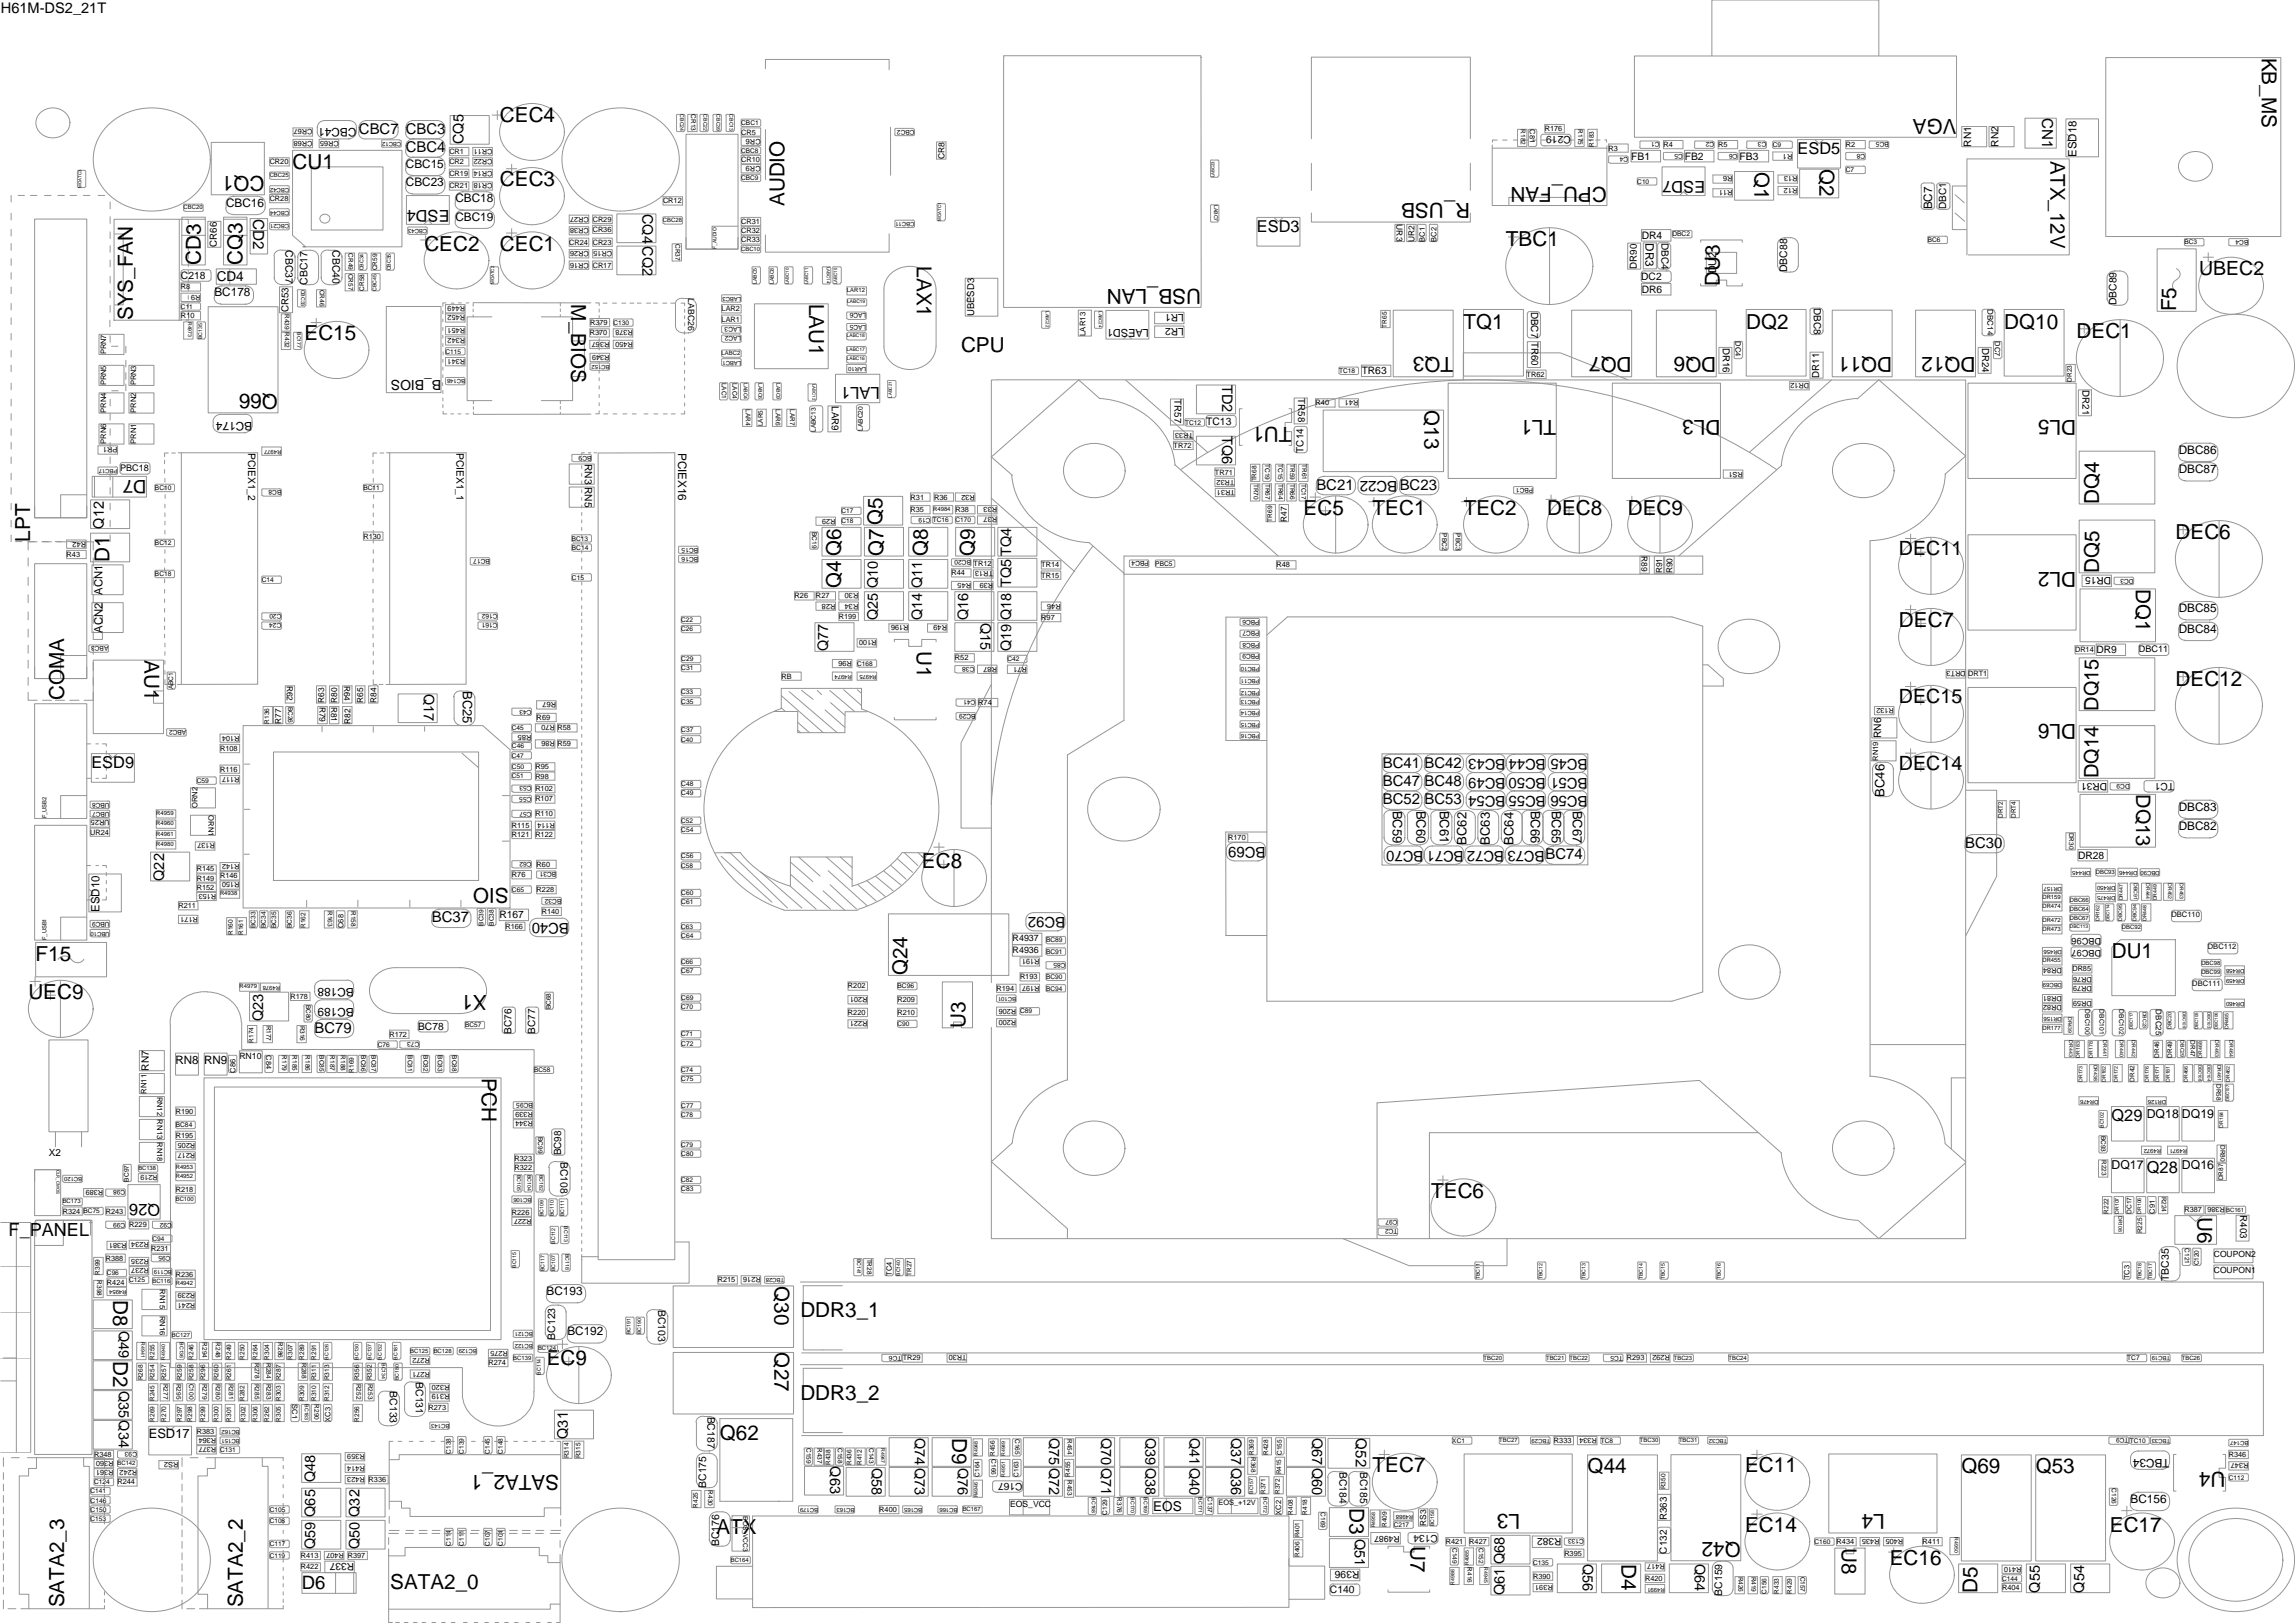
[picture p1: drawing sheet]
<svg xmlns="http://www.w3.org/2000/svg" width="420mm" height="297mm" viewBox="0 0 420 297" stroke-linecap="round" stroke-linejoin="round" font-family="sans-serif">
<defs><g id="words">
<g font-size="3.8">
<text x="414.1" y="10.5" transform="rotate(90 414.1 10.5)">KB_MS</text>
<text x="91.5" y="22.3">CEC4</text>
<text x="358.2" y="21.7" transform="rotate(180 358.2 21.7)">VGA</text>
<text x="48.4" y="32.2" transform="rotate(180 48.4 32.2)">CQ1</text>
<text x="53.6" y="30.9">CU1</text>
<text x="91.5" y="34.1">CEC3</text>
<text x="294.2" y="34.2" transform="rotate(180 294.2 34.2)">CPU_FAN</text>
<text x="321.2" y="31.4" transform="rotate(90 321.2 31.4)">Q1</text>
<text x="333.1" y="31" transform="rotate(90 333.1 31)">Q2</text>
<text x="143.6" y="37.7" transform="rotate(-90 143.6 37.7)">AUDIO</text>
<text x="269.2" y="37.2" transform="rotate(180 269.2 37.2)">R_USB</text>
<text x="77.7" y="45.9">CEC2</text>
<text x="91.5" y="45.9">CEC1</text>
<text x="275.7" y="45.1">TBC1</text>
<text x="36.8" y="48.5" transform="rotate(-90 36.8 48.5)">CD3</text>
<text x="44.4" y="48.5" transform="rotate(-90 44.4 48.5)">CQ3</text>
<text x="167.9" y="48.7" transform="rotate(90 167.9 48.7)">LAX1</text>
<text x="219.9" y="52.8" transform="rotate(180 219.9 52.8)">USB_LAN</text>
<text x="314.8" y="52.3" transform="rotate(-90 314.8 52.3)">DU3</text>
<text x="24.3" y="58.6" transform="rotate(-90 24.3 58.6)">SYS_FAN</text>
<text x="104.6" y="55.7" transform="rotate(90 104.6 55.7)">M_BIOS</text>
<text x="148.1" y="55.6" transform="rotate(90 148.1 55.6)">LAU1</text>
<text x="398.4" y="57" transform="rotate(-90 398.4 57)">F5</text>
<text x="55.8" y="62.2">EC15</text>
<text x="175.9" y="64.5">CPU</text>
<text x="266" y="65.4" transform="rotate(180 266 65.4)">TQ3</text>
<text x="267.9" y="60.2">TQ1</text>
<text x="298.7" y="65.4" transform="rotate(180 298.7 65.4)">DQ7</text>
<text x="314.2" y="65.4" transform="rotate(180 314.2 65.4)">DQ6</text>
<text x="319.7" y="60.2">DQ2</text>
<text x="346.4" y="65.4" transform="rotate(180 346.4 65.4)">DQ11</text>
<text x="361.7" y="65.4" transform="rotate(180 361.7 65.4)">DQ12</text>
<text x="366.9" y="60.2">DQ10</text>
<text x="380.2" y="61.9">DEC1</text>
<text x="50.9" y="72.1" transform="rotate(180 50.9 72.1)">Q66</text>
<text x="260.8" y="75.1" transform="rotate(90 260.8 75.1)">Q13</text>
<text x="284.9" y="76.9" transform="rotate(180 284.9 76.9)">TL1</text>
<text x="315" y="76.9" transform="rotate(180 315 76.9)">DL3</text>
<text x="380.1" y="76.9" transform="rotate(180 380.1 76.9)">DL5</text>
<text x="236.5" y="78.1" transform="rotate(180 236.5 78.1)">TU1</text>
<text x="238.7" y="94.2">EC5</text>
<text x="251.3" y="94.2">TEC1</text>
<text x="268" y="94.2">TEC2</text>
<text x="283.2" y="94.2">DEC8</text>
<text x="298" y="94.2">DEC9</text>
<text x="384.3" y="92.2" transform="rotate(-90 384.3 92.2)">DQ4</text>
<text x="5.5" y="99.1" transform="rotate(-90 5.5 99.1)">LPT</text>
<text x="154" y="101.8" transform="rotate(-90 154 101.8)">Q6</text>
<text x="161.6" y="96.1" transform="rotate(-90 161.6 96.1)">Q5</text>
<text x="161.7" y="101.8" transform="rotate(-90 161.7 101.8)">Q7</text>
<text x="169.8" y="101.8" transform="rotate(-90 169.8 101.8)">Q8</text>
<text x="178.4" y="101.8" transform="rotate(-90 178.4 101.8)">Q9</text>
<text x="398.3" y="98.7">DEC6</text>
<text x="20.1" y="102.8" transform="rotate(-90 20.1 102.8)">D1</text>
<text x="154" y="107.7" transform="rotate(-90 154 107.7)">Q4</text>
<text x="380.1" y="104.6" transform="rotate(180 380.1 104.6)">DL2</text>
<text x="384.3" y="104.8" transform="rotate(-90 384.3 104.8)">DQ5</text>
<text x="391" y="107.8" transform="rotate(90 391 107.8)">DQ1</text>
<text x="167.9" y="119.1" transform="rotate(90 167.9 119.1)">U1</text>
<text x="347.6" y="114.8">DEC7</text>
<text x="26.4" y="120.8" transform="rotate(90 26.4 120.8)">AU1</text>
<text x="398.3" y="125.5">DEC12</text>
<text x="11.7" y="128.2" transform="rotate(-90 11.7 128.2)">COMA</text>
<text x="380.1" y="132.5" transform="rotate(180 380.1 132.5)">DL6</text>
<text x="168.8" y="158.9">EC8</text>
<text x="93.1" y="162.5" transform="rotate(180 93.1 162.5)">SIO</text>
<text x="6.5" y="175.9">F15</text>
<text x="166.1" y="178.5" transform="rotate(-90 166.1 178.5)">Q24</text>
<text x="386.6" y="175.4">DU1</text>
<text x="5.2" y="182.8">UEC9</text>
<text x="89.1" y="182.1" transform="rotate(180 89.1 182.1)">X1</text>
<text x="176.8" y="188.1" transform="rotate(-90 176.8 188.1)">U3</text>
<text x="88.2" y="197.3" transform="rotate(90 88.2 197.3)">PCH</text>
<text x="262" y="219.2">TEC6</text>
<text x="402.3" y="222.7" transform="rotate(90 402.3 222.7)">U6</text>
<text x="20.7" y="237.9" transform="rotate(90 20.7 237.9)">D8</text>
<text x="141.8" y="235.3" transform="rotate(90 141.8 235.3)">Q30</text>
<text x="146.5" y="241">DDR3_1</text>
<text x="20.7" y="249" transform="rotate(90 20.7 249)">D2</text>
<text x="100.1" y="249.9">EC9</text>
<text x="141.8" y="247.5" transform="rotate(90 141.8 247.5)">Q27</text>
<text x="146.5" y="256.2">DDR3_2</text>
<text x="131.8" y="263.5">Q62</text>
<text x="174.3" y="263.1" transform="rotate(90 174.3 263.1)">D9</text>
<text x="102.3" y="269.9" transform="rotate(180 102.3 269.9)">SATA2_1</text>
<text x="251.3" y="269.4">TEC7</text>
<text x="290.6" y="269.7">Q44</text>
<text x="319.5" y="269.4">EC11</text>
<text x="359.1" y="269.7">Q69</text>
<text x="372.7" y="269.7">Q53</text>
<text x="407.4" y="269.5" transform="rotate(180 407.4 269.5)">U4</text>
<text x="247" y="275.9" transform="rotate(90 247 275.9)">D3</text>
<text x="131.2" y="280.8">ATX</text>
<text x="278.3" y="277.1" transform="rotate(180 278.3 277.1)">L3</text>
<text x="319.5" y="280.3">EC14</text>
<text x="345.1" y="277.1" transform="rotate(180 345.1 277.1)">L4</text>
<text x="386.3" y="280.3">EC17</text>
<text x="258.2" y="283" transform="rotate(90 258.2 283)">U7</text>
<text x="296.9" y="286.2" transform="rotate(90 296.9 286.2)">D4</text>
<text x="318.7" y="282.2" transform="rotate(180 318.7 282.2)">Q42</text>
<text x="337.2" y="283.3" transform="rotate(90 337.2 283.3)">U8</text>
<text x="346" y="286.4">EC16</text>
<text x="71.4" y="290.7">SATA2_0</text>
<text x="362.1" y="291.5" transform="rotate(-90 362.1 291.5)">D5</text>
<text x="11.7" y="294.2" transform="rotate(-90 11.7 294.2)">SATA2_3</text>
<text x="44.5" y="294.2" transform="rotate(-90 44.5 294.2)">SATA2_2</text>
</g>
<g font-size="3.7">
<text x="375.4" y="29.4" transform="rotate(90 375.4 29.4)">ATX_12V</text>
<text x="384.2" y="130" transform="rotate(-90 384.2 130)">DQ15</text>
<text x="384.2" y="142.4" transform="rotate(-90 384.2 142.4)">DQ14</text>
<text x="391.1" y="145.4" transform="rotate(90 391.1 145.4)">DQ13</text>
</g>
<g font-size="3.6">
<text x="402.6" y="50.3">UBEC2</text>
<text x="347.7" y="101.6">DEC11</text>
<text x="347.7" y="128.7">DEC15</text>
<text x="347.7" y="140.9">DEC14</text>
</g>
<g font-size="3.4">
<text x="26.8" y="87.9" transform="rotate(180 26.8 87.9)">D7</text>
<text x="55.3" y="290.9">D6</text>
</g>
<text font-size="3.3" x="1.6" y="226.3">F_PANEL</text>
<g font-size="3">
<text x="329.1" y="28.2">ESD5</text>
<text x="312.2" y="33.1" transform="rotate(180 312.2 33.1)">ESD7</text>
<text x="82.3" y="38.4" transform="rotate(180 82.3 38.4)">ESD4</text>
<text x="230.1" y="42.5">ESD3</text>
<text x="161.1" y="70.8" transform="rotate(180 161.1 70.8)">LAL1</text>
<text x="16.7" y="140.6">ESD9</text>
<text x="386.6" y="205.2">Q29</text>
<text x="393" y="214.7">Q28</text>
<text x="29.3" y="220.4" transform="rotate(180 29.3 220.4)">Q26</text>
</g>
<g font-size="2.8">
<text x="373.9" y="21.6" transform="rotate(90 373.9 21.6)">CN1</text>
<text x="46.3" y="40.1" transform="rotate(90 46.3 40.1)">CD2</text>
<text x="248.2" y="263.2" transform="rotate(90 248.2 263.2)">Q52</text>
</g>
<g font-size="2.7">
<text x=".2" y="2.4">H61M-DS2_21T</text>
<text x="65.7" y="24.5">CBC7 CBC3</text>
<text x="74.3" y="27.9">CBC4</text>
<text x="84.9" y="26.4" transform="rotate(-90 84.9 26.4)">CQ5</text>
<text x="117.6" y="39.2" transform="rotate(90 117.6 39.2)">CQ4</text>
<text x="117.6" y="45" transform="rotate(90 117.6 45)">CQ2</text>
<text x="223.7" y="70.5" transform="rotate(90 223.7 70.5)">TD2</text>
<text x="223.7" y="79.8" transform="rotate(90 223.7 79.8)">TQ6</text>
<text x="241" y="89.6">BC21</text>
<text x="255.8" y="88.1" transform="rotate(180 255.8 88.1)">BC22</text>
<text x="256.3" y="89.6">BC23</text>
<text x="19" y="96.7" transform="rotate(-90 19 96.7)">Q12</text>
<text x="185.1" y="101.8" transform="rotate(-90 185.1 101.8)">TQ4</text>
<text x="160.7" y="107.7" transform="rotate(-90 160.7 107.7)">Q10</text>
<text x="168.8" y="107.7" transform="rotate(-90 168.8 107.7)">Q11</text>
<text x="185.1" y="107.4" transform="rotate(-90 185.1 107.4)">TQ5</text>
<text x="160.7" y="113.5" transform="rotate(-90 160.7 113.5)">Q25</text>
<text x="168.8" y="113.5" transform="rotate(-90 168.8 113.5)">Q14</text>
<text x="177.3" y="113.5" transform="rotate(-90 177.3 113.5)">Q16</text>
<text x="179.5" y="114" transform="rotate(90 179.5 114)">Q15</text>
<text x="185.1" y="113.5" transform="rotate(-90 185.1 113.5)">Q18</text>
<text x="151.6" y="119.2" transform="rotate(-90 151.6 119.2)">Q77</text>
<text x="185.1" y="119.2" transform="rotate(-90 185.1 119.2)">Q19</text>
<text x="77.6" y="127" transform="rotate(90 77.6 127)">Q17</text>
<text x="253.2" y="140.5">BC41 BC42</text>
<text x="253.2" y="143.8">BC47 BC48</text>
<text x="290.6" y="142.3" transform="rotate(180 290.6 142.3)">BC51 BC50 BC49</text>
<text x="290.6" y="138.9" transform="rotate(180 290.6 138.9)">BC45 BC44 BC43</text>
<text x="253.2" y="147.2">BC52 BC53</text>
<text x="290.6" y="145.7" transform="rotate(180 290.6 145.7)">BC56 BC55 BC54</text>
<text x="231.7" y="155.1" transform="rotate(180 231.7 155.1)">BC69</text>
<text x="282.7" y="155.7" transform="rotate(180 282.7 155.7)">BC73 BC72 BC71 BC70</text>
<text x="359.8" y="155.2">BC30</text>
<text x="30" y="161.2" transform="rotate(-90 30 161.2)">Q22</text>
<text x="283" y="157.3">BC74</text>
<text x="195" y="167.9" transform="rotate(180 195 167.9)">BC92</text>
<text x="79.1" y="168.8">BC37</text>
<text x="104.1" y="169" transform="rotate(180 104.1 169)">BC40</text>
<text x="48.2" y="186.9" transform="rotate(-90 48.2 186.9)">Q23</text>
<text x="57.6" y="189">BC79</text>
<text x="21.8" y="243.6" transform="rotate(90 21.8 243.6)">Q49</text>
<text x="21.8" y="254.5" transform="rotate(90 21.8 254.5)">Q35</text>
<text x="21.8" y="260" transform="rotate(90 21.8 260)">Q34</text>
<text x="104" y="263.3" transform="rotate(-90 104 263.3)">Q31</text>
<text x="167.5" y="263.1" transform="rotate(90 167.5 263.1)">Q74</text>
<text x="192.1" y="263.1" transform="rotate(90 192.1 263.1)">Q75</text>
<text x="201.6" y="263.1" transform="rotate(90 201.6 263.1)">Q70</text>
<text x="209.7" y="263.1" transform="rotate(90 209.7 263.1)">Q39</text>
<text x="217.8" y="263.1" transform="rotate(90 217.8 263.1)">Q41</text>
<text x="225.4" y="263.1" transform="rotate(90 225.4 263.1)">Q37</text>
<text x="240.2" y="263.1" transform="rotate(90 240.2 263.1)">Q67</text>
<text x="152" y="268.4" transform="rotate(90 152 268.4)">Q63</text>
<text x="159.6" y="268.6" transform="rotate(90 159.6 268.6)">Q58</text>
<text x="167.5" y="268.6" transform="rotate(90 167.5 268.6)">Q73</text>
<text x="175.4" y="268.6" transform="rotate(90 175.4 268.6)">Q76</text>
<text x="192.1" y="268.6" transform="rotate(90 192.1 268.6)">Q72</text>
<text x="201.6" y="268.6" transform="rotate(90 201.6 268.6)">Q71</text>
<text x="209.7" y="268.6" transform="rotate(90 209.7 268.6)">Q38</text>
<text x="217.8" y="268.6" transform="rotate(90 217.8 268.6)">Q40</text>
<text x="225.4" y="268.6" transform="rotate(90 225.4 268.6)">Q36</text>
<text x="240.2" y="268.6" transform="rotate(90 240.2 268.6)">Q60</text>
<text x="57.7" y="271.3" transform="rotate(-90 57.7 271.3)">Q48</text>
<text x="57.7" y="277.6" transform="rotate(-90 57.7 277.6)">Q65</text>
<text x="65.8" y="277.6" transform="rotate(-90 65.8 277.6)">Q32</text>
<text x="248.1" y="281.6" transform="rotate(90 248.1 281.6)">Q51</text>
<text x="57.7" y="283.5" transform="rotate(-90 57.7 283.5)">Q59</text>
<text x="65.8" y="283.5" transform="rotate(-90 65.8 283.5)">Q50</text>
<text x="275.4" y="286.2" transform="rotate(-90 275.4 286.2)">Q68</text>
<text x="289.8" y="286.2" transform="rotate(90 289.8 286.2)">Q56</text>
<text x="310.3" y="286.2" transform="rotate(90 310.3 286.2)">Q64</text>
<text x="275.4" y="291.9" transform="rotate(-90 275.4 291.9)">Q61</text>
<text x="373.4" y="291.5" transform="rotate(-90 373.4 291.5)">Q55</text>
<text x="381.5" y="291.5" transform="rotate(-90 381.5 291.5)">Q54</text>
</g>
<g font-size="2.5">
<text x="39.7" y="51.5">CD4</text>
<text x="80.7" y="69.6" transform="rotate(180 80.7 69.6)">B_BIOS</text>
<text x="211.1" y="276.5">EOS</text>
</g>
<g font-size="2.4">
<text x="84.7" y="126.5" transform="rotate(90 84.7 126.5)">BC25</text>
<text x="255" y="148.3" transform="rotate(90 255 148.3)">BC59</text>
<text x="259.3" y="148.3" transform="rotate(90 259.3 148.3)">BC60</text>
<text x="263.6" y="148.3" transform="rotate(90 263.6 148.3)">BC61</text>
<text x="280.3" y="148.3" transform="rotate(90 280.3 148.3)">BC66</text>
<text x="284.1" y="148.3" transform="rotate(90 284.1 148.3)">BC65</text>
<text x="287.9" y="148.3" transform="rotate(90 287.9 148.3)">BC67</text>
<text x="345" y="145.8" transform="rotate(-90 345 145.8)">BC46</text>
<text x="268.5" y="154.6" transform="rotate(-90 268.5 154.6)">BC62</text>
<text x="272.8" y="154.6" transform="rotate(-90 272.8 154.6)">BC63</text>
<text x="277.1" y="154.6" transform="rotate(-90 277.1 154.6)">BC64</text>
<text x="27.2" y="263.1">ESD17</text>
</g>
<g font-size="2.3">
<text x="393" y="204.6">DQ18</text>
<text x="399.4" y="204.6">DQ19</text>
<text x="386.6" y="214">DQ17</text>
<text x="399.4" y="214">DQ16</text>
</g>
<g font-size="2.2">
<text x="65.2" y="23.5" transform="rotate(180 65.2 23.5)">CBC41</text>
<text x="74.3" y="30.7">CBC15</text>
<text x="74.3" y="34.1">CBC23</text>
<text x="41.4" y="37.8">CBC16</text>
<text x="83.4" y="40.4">CBC19</text>
<text x="83.4" y="37">CBC18</text>
<text x="39.3" y="54.3">BC178</text>
<text x="46.2" y="77.3" transform="rotate(180 46.2 77.3)">BC174</text>
<text x="398.9" y="83">DBC86</text>
<text x="398.9" y="86.6">DBC87</text>
<text x="398.9" y="112">DBC85</text>
<text x="398.9" y="115.8">DBC84</text>
<text x="398.9" y="148.4">DBC83</text>
<text x="398.9" y="151.9">DBC82</text>
<text x="64.8" y="180.8" transform="rotate(180 64.8 180.8)">BC188</text>
<text x="64.8" y="184.4" transform="rotate(180 64.8 184.4)">BC189</text>
<text x="100.1" y="237">BC193</text>
<text x="103.9" y="244.4">BC192</text>
<text x="397.2" y="267" transform="rotate(180 397.2 267)">TBC34</text>
<text x="390" y="275">BC156</text>
</g>
<g font-size="2.1">
<text x="380.2" y="28.7" transform="rotate(-90 380.2 28.7)">ESD18</text>
<text x="353.7" y="38.3" transform="rotate(-90 353.7 38.3)">BC7</text>
<text x="301.3" y="44.5" transform="rotate(90 301.3 44.5)">DR3</text>
<text x="124.2" y="82.9" transform="rotate(90 124.2 82.9)">PCIEX16</text>
<text x="18.7" y="108.8" transform="rotate(-90 18.7 108.8)">ACN1</text>
<text x="18.7" y="115.8" transform="rotate(-90 18.7 115.8)">ACN2</text>
<text x="18.2" y="166.9" transform="rotate(-90 18.2 166.9)">ESD10</text>
<text x="32.1" y="194.6">RN8</text>
<text x="37.4" y="194.6">RN9</text>
</g>
<g font-size="2">
<text x="314.2" y="50" transform="rotate(-90 314.2 50)">DU2</text>
<text x="210.3" y="60.3" transform="rotate(180 210.3 60.3)">LAESD1</text>
</g>
<g font-size="1.9">
<text x="287.6" y="25" transform="rotate(180 287.6 25)">C219</text>
<text x="298.7" y="29.2">FB1</text>
<text x="308.4" y="29.2">FB2</text>
<text x="318.5" y="29.2">FB3</text>
<text x="360.9" y="26.9" transform="rotate(-90 360.9 26.9)">RN1</text>
<text x="365.9" y="26.9" transform="rotate(-90 365.9 26.9)">RN2</text>
<text x="52.3" y="45.8" transform="rotate(90 52.3 45.8)">CBC37</text>
<text x="60.8" y="45.8" transform="rotate(90 60.8 45.8)">CBC40</text>
<text x="300.6" y="43.7">DR4</text>
<text x="33.1" y="51.1">C218</text>
<text x="56.3" y="52.1" transform="rotate(-90 56.3 52.1)">CBC17</text>
<text x="300.5" y="51.3">DC2</text>
<text x="300.6" y="53.6">DR6</text>
<text x="327.2" y="49.8" transform="rotate(-90 327.2 49.8)">DBC88</text>
<text x="216.7" y="57.6" transform="rotate(180 216.7 57.6)">LR1</text>
<text x="387.5" y="55.9" transform="rotate(-90 387.5 55.9)">DBC89</text>
<text x="216.7" y="60.1" transform="rotate(180 216.7 60.1)">LR2</text>
<text x="249.3" y="68.5">TR63</text>
<text x="220.8" y="77.7">TC13</text>
<text x="45.4" y="82.9" transform="rotate(90 45.4 82.9)">PCIEX1_2</text>
<text x="83.6" y="82.9" transform="rotate(90 83.6 82.9)">PCIEX1_1</text>
<text x="107" y="84.9" transform="rotate(90 107 84.9)">RN3</text>
<text x="107" y="89.1" transform="rotate(90 107 89.1)">RN5</text>
<text x="386.5" y="105.7" transform="rotate(180 386.5 105.7)">DR15</text>
<text x="383.8" y="119.6">DR9</text>
<text x="344.4" y="135.1" transform="rotate(-90 344.4 135.1)">RN6</text>
<text x="385.8" y="143.3" transform="rotate(180 385.8 143.3)">DR31</text>
<text x="398" y="143.3" transform="rotate(180 398 143.3)">TC1</text>
<text x="380.5" y="157.1">DR28</text>
<text x="91.4" y="168.1">R167</text>
<text x="76.5" y="188.4">BC78</text>
<text x="27.2" y="196" transform="rotate(-90 27.2 196)">RN7</text>
<text x="102.6" y="212.6" transform="rotate(90 102.6 212.6)">BC108</text>
<text x="120.5" y="239.7" transform="rotate(90 120.5 239.7)">BC103</text>
<text x="397.1" y="234.5" transform="rotate(-90 397.1 234.5)">TBC35</text>
<text x="101.6" y="245.2" transform="rotate(-90 101.6 245.2)">BC123</text>
<text x="71.3" y="254.6" transform="rotate(90 71.3 254.6)">BC133</text>
<text x="76.1" y="252.9" transform="rotate(90 76.1 252.9)">BC131</text>
<text x="129.5" y="259.2" transform="rotate(90 129.5 259.2)">BC187</text>
<text x="245.2" y="269.3" transform="rotate(90 245.2 269.3)">BC184</text>
<text x="249" y="269.3" transform="rotate(90 249 269.3)">BC185</text>
<text x="129.3" y="272.3" transform="rotate(-90 129.3 272.3)">BC175</text>
<text x="187.2" y="271.4" transform="rotate(180 187.2 271.4)">C167</text>
<text x="263.3" y="280.9" transform="rotate(180 263.3 280.9)">C134</text>
<text x="285.9" y="281.5" transform="rotate(180 285.9 281.5)">R382</text>
<text x="64.8" y="286.1" transform="rotate(180 64.8 286.1)">R337</text>
<text x="131.6" y="283" transform="rotate(-90 131.6 283)">BC176</text>
<text x="248.9" y="287.6" transform="rotate(180 248.9 287.6)">R396</text>
<text x="243.5" y="291.6">C140</text>
<text x="315.3" y="292" transform="rotate(-90 315.3 292)">BC159</text>
</g>
<g font-size="1.8">
<text x="356.3" y="38.3" transform="rotate(-90 356.3 38.3)">DBC1</text>
<text x="39.7" y="45.2" transform="rotate(-90 39.7 45.2)">CR66</text>
<text x="304.2" y="44.4" transform="rotate(90 304.2 44.4)">DBC4</text>
<text x="299.6" y="49.2" transform="rotate(-90 299.6 49.2)">DR90</text>
<text x="52.8" y="57.2" transform="rotate(-90 52.8 57.2)">CR53</text>
<text x="280.3" y="57" transform="rotate(90 280.3 57)">DBC7</text>
<text x="332.1" y="56.4" transform="rotate(90 332.1 56.4)">DBC8</text>
<text x="280.4" y="62.6" transform="rotate(90 280.4 62.6)">TR60</text>
<text x="315.4" y="63.6" transform="rotate(90 315.4 63.6)">DR16</text>
<text x="362.9" y="63.6" transform="rotate(90 362.9 63.6)">DR24</text>
<text x="333" y="69.2" transform="rotate(-90 333 69.2)">DR11</text>
<text x="381.2" y="71.4" transform="rotate(90 381.2 71.4)">DR21</text>
<text x="152.3" y="74.3" transform="rotate(90 152.3 74.3)">LAR9</text>
<text x="215" y="73.1" transform="rotate(90 215 73.1)">TR57</text>
<text x="237.7" y="72.9" transform="rotate(90 237.7 72.9)">TR58</text>
<text x="238.6" y="82.9" transform="rotate(-90 238.6 82.9)">TC14</text>
<text x="93.7" y="189.2" transform="rotate(-90 93.7 189.2)">BC76</text>
<text x="97.9" y="189.2" transform="rotate(-90 97.9 189.2)">BC77</text>
<text x="9" y="211.5">X2</text>
<text x="102.7" y="211.4" transform="rotate(-90 102.7 211.4)">BC98</text>
<text x="410.1" y="222.4" transform="rotate(90 410.1 222.4)">R403</text>
<text x="305.1" y="278.2" transform="rotate(-90 305.1 278.2)">R363</text>
<text x="305.2" y="284.3" transform="rotate(-90 305.2 284.3)">C132</text>
</g>
<g font-size="1.7">
<text x="178.3" y="57.9" transform="rotate(-90 178.3 57.9)">UBESD3</text>
<text x="22" y="86.2">PBC18</text>
<text x="391.6" y="119.4">DBC11</text>
<text x="384.7" y="173.9" transform="rotate(180 384.7 173.9)">DBC97</text>
<text x="384.7" y="171.6" transform="rotate(180 384.7 171.6)">DBC96</text>
</g>
<g font-size="1.6">
<text x="172.9" y="29.1" transform="rotate(-90 172.9 29.1)">CR8</text>
<text x="255.7" y="41.1" transform="rotate(90 255.7 41.1)">UR3</text>
<text x="126" y="54.6" transform="rotate(90 126 54.6)">LABC26</text>
<text x="58.5" y="129.3" transform="rotate(90 58.5 129.3)">R79</text>
<text x="185.4" y="172.2">R4937</text>
<text x="185.4" y="174.3">R4936</text>
<text x="43.8" y="193.8">RN10</text>
<text x="405.3" y="232.9">COUPON1</text>
<text x="405.3" y="230">COUPON2</text>
<text x="184.9" y="275.9">EOS_VCC</text>
<text x="256.3" y="281.1" transform="rotate(180 256.3 281.1)">R4987</text>
</g>
<g font-size="1.5">
<text x="259" y="44.2" transform="rotate(-90 259 44.2)">UR2</text>
<text x="363.9" y="56.6" transform="rotate(90 363.9 56.6)">DBC14</text>
<text x="235.6" y="95.5" transform="rotate(-90 235.6 95.5)">R47</text>
<text x="300.5" y="101.8" transform="rotate(90 300.5 101.8)">R89</text>
<text x="304.3" y="104.9" transform="rotate(-90 304.3 104.9)">R91</text>
<text x="306.2" y="104.9" transform="rotate(-90 306.2 104.9)">R90</text>
<text x="52.5" y="125.5" transform="rotate(90 52.5 125.5)">R62</text>
<text x="63" y="125.5" transform="rotate(90 63 125.5)">R64</text>
<text x="59.4" y="128.7" transform="rotate(-90 59.4 128.7)">R63</text>
<text x="60.6" y="129.3" transform="rotate(90 60.6 129.3)">R81</text>
<text x="61.8" y="128.7" transform="rotate(-90 61.8 128.7)">R80</text>
<text x="66.5" y="128.7" transform="rotate(-90 66.5 128.7)">R65</text>
<text x="68.9" y="128.7" transform="rotate(-90 68.9 128.7)">R84</text>
<text x="51.5" y="132.5" transform="rotate(-90 51.5 132.5)">R77</text>
<text x="64.1" y="132.5" transform="rotate(-90 64.1 132.5)">R82</text>
<text x="394.7" y="184.7" transform="rotate(90 394.7 184.7)">DBC25</text>
<text x="261.1" y="279.3" transform="rotate(-90 261.1 279.3)">RS3</text>
</g>
<g font-size="1.4">
<text x="280.1" y="23.7" transform="rotate(90 280.1 23.7)">C81</text>
<text x="139.3" y="25.4" transform="rotate(180 139.3 25.4)">CR6</text>
<text x="328.1" y="28.1" transform="rotate(180 328.1 28.1)">R1</text>
<text x="139.3" y="30.4" transform="rotate(180 139.3 30.4)">CR9</text>
<text x="329.1" y="34.4" transform="rotate(180 329.1 34.4)">R12</text>
<text x="260.8" y="44.2" transform="rotate(-90 260.8 44.2)">BC1</text>
<text x="263" y="44.2" transform="rotate(-90 263 44.2)">BC2</text>
<text x="36.7" y="54" transform="rotate(180 36.7 54)">R9</text>
<text x="33.1" y="58.3">R10</text>
<text x="19.4" y="64.9" transform="rotate(-90 19.4 64.9)">PRN7</text>
<text x="198.7" y="61.5" transform="rotate(-90 198.7 61.5)">LAR13</text>
<text x="317.7" y="62.5" transform="rotate(90 317.7 62.5)">DC4</text>
<text x="365.2" y="62.5" transform="rotate(90 365.2 62.5)">DC7</text>
<text x="19.4" y="70.5" transform="rotate(-90 19.4 70.5)">PRN5</text>
<text x="24.9" y="70.5" transform="rotate(-90 24.9 70.5)">PRN3</text>
<text x="19.4" y="75.6" transform="rotate(-90 19.4 75.6)">PRN4</text>
<text x="24.9" y="75.6" transform="rotate(-90 24.9 75.6)">PRN2</text>
<text x="240.8" y="74.2">R40</text>
<text x="248.7" y="73.3" transform="rotate(180 248.7 73.3)">R41</text>
<text x="19.4" y="81.3" transform="rotate(-90 19.4 81.3)">PRN6</text>
<text x="21.5" y="81.9" transform="rotate(180 21.5 81.9)">PR1</text>
<text x="24.9" y="81.3" transform="rotate(-90 24.9 81.3)">PRN1</text>
<text x="166.7" y="91.4">R31</text>
<text x="171" y="91.4">R36</text>
<text x="178.5" y="90.5" transform="rotate(180 178.5 90.5)">R32</text>
<text x="15.8" y="99.1" transform="rotate(180 15.8 99.1)">R42</text>
<text x="233.7" y="103.8">R48</text>
<text x="145.5" y="109.5">R26</text>
<text x="149.4" y="109.5">R27</text>
<text x="153" y="110.5" transform="rotate(180 153 110.5)">R28</text>
<text x="157.2" y="110.5" transform="rotate(180 157.2 110.5)">R34</text>
<text x="157.2" y="108.6" transform="rotate(180 157.2 108.6)">R30</text>
<text x="194.2" y="110.5" transform="rotate(180 194.2 110.5)">R46</text>
<text x="173.4" y="114.5" transform="rotate(180 173.4 114.5)">R49</text>
<text x="174.8" y="120.9">R52</text>
<text x="182.5" y="122" transform="rotate(180 182.5 122)">R87</text>
<text x="188" y="122" transform="rotate(180 188 122)">R71</text>
<text x="98.2" y="131.8">R69</text>
<text x="101.8" y="128.5" transform="rotate(180 101.8 128.5)">R67</text>
<text x="179.1" y="129.1">R74</text>
<text x="97.3" y="134.4" transform="rotate(180 97.3 134.4)">R85</text>
<text x="98" y="140.8">R95</text>
<text x="343.8" y="139.3" transform="rotate(-90 343.8 139.3)">RN19</text>
<text x="36.2" y="147.9" transform="rotate(-90 36.2 147.9)">ORN2</text>
<text x="38.2" y="149.2" transform="rotate(90 38.2 149.2)">ORN1</text>
<text x="93.7" y="160.5">R76</text>
<text x="397.5" y="167.9">DBC110</text>
<text x="62.9" y="169.8" transform="rotate(-90 62.9 169.8)">C68</text>
<text x="404.2" y="173.7">DBC112</text>
<text x="401.4" y="180.4">DBC111</text>
<text x="43.1" y="196.3" transform="rotate(-90 43.1 196.3)">C86</text>
<text x="48.8" y="193.1" transform="rotate(90 48.8 193.1)">C84</text>
<text x="26.8" y="200.2" transform="rotate(-90 26.8 200.2)">RN11</text>
<text x="28.8" y="200.7" transform="rotate(90 28.8 200.7)">RN12</text>
<text x="28.8" y="204.9" transform="rotate(90 28.8 204.9)">RN13</text>
<text x="28.8" y="209.1" transform="rotate(90 28.8 209.1)">RN18</text>
<text x="394.5" y="222.1" transform="rotate(-90 394.5 222.1)">C91</text>
<text x="163.3" y="233.5" transform="rotate(-90 163.3 233.5)">TC4</text>
<text x="29.3" y="236" transform="rotate(90 29.3 236)">RN15</text>
<text x="389.8" y="234.1" transform="rotate(-90 389.8 234.1)">TC3</text>
<text x="29.3" y="240.8" transform="rotate(90 29.3 240.8)">RN16</text>
<text x="53.5" y="257" transform="rotate(90 53.5 257)">SC1</text>
<text x="60.5" y="260.2" transform="rotate(-90 60.5 260.2)">XC3</text>
<text x="32.7" y="267.6" transform="rotate(180 32.7 267.6)">RS2</text>
<text x="223.1" y="275.5">EOS_+12V</text>
<text x="234.6" y="277.2" transform="rotate(-90 234.6 277.2)">XC2</text>
</g>
<g font-size="1.3">
<text x="57.2" y="23.7" transform="rotate(180 57.2 23.7)">CR67</text>
<text x="282.8" y="24">R176</text>
<text x="57.2" y="25.8" transform="rotate(180 57.2 25.8)">CR68</text>
<text x="62" y="25.8" transform="rotate(180 62 25.8)">CR65</text>
<text x="82.3" y="28.2">CR1</text>
<text x="90.1" y="29.1" transform="rotate(180 90.1 29.1)">CR22</text>
<text x="90.1" y="27.3" transform="rotate(180 90.1 27.3)">CR11</text>
<text x="135.7" y="29.7">CR10</text>
<text x="135.7" y="24.6">CR5</text>
<text x="294.5" y="27.6">R3</text>
<text x="304.5" y="26.9">R4</text>
<text x="314.5" y="26.9">R5</text>
<text x="337.9" y="26.9">R2</text>
<text x="49.4" y="30.1">CR20</text>
<text x="82.3" y="30.1">CR2</text>
<text x="82.3" y="32.2">CR19</text>
<text x="82.3" y="34.5">CR21</text>
<text x="90.1" y="31.3" transform="rotate(180 90.1 31.3)">CR14</text>
<text x="90.1" y="33.6" transform="rotate(180 90.1 33.6)">CR18</text>
<text x="317.2" y="34.8" transform="rotate(180 317.2 34.8)">R11</text>
<text x="317.2" y="32.3" transform="rotate(180 317.2 32.3)">R6</text>
<text x="329.1" y="32.3" transform="rotate(180 329.1 32.3)">R13</text>
<text x="49.4" y="36.8">CR28</text>
<text x="107.8" y="41.8" transform="rotate(180 107.8 41.8)">CR38</text>
<text x="107.8" y="39.7" transform="rotate(180 107.8 39.7)">CR27</text>
<text x="108.5" y="40.6">CR29</text>
<text x="121.4" y="37.2">CR12</text>
<text x="135.7" y="41">CR31</text>
<text x="104.2" y="44.8">CR24 CR23</text>
<text x="108.5" y="42.4">CR36</text>
<text x="112.1" y="46" transform="rotate(180 112.1 46)">CR15 CR26</text>
<text x="135.7" y="42.7">CR32</text>
<text x="135.7" y="44.4">CR33</text>
<text x="33.1" y="53">R8</text>
<text x="107.8" y="48.1" transform="rotate(180 107.8 48.1)">CR16</text>
<text x="108.5" y="49">CR17</text>
<text x="85.1" y="57.7" transform="rotate(180 85.1 57.7)">R452</text>
<text x="85.1" y="56" transform="rotate(180 85.1 56)">R449</text>
<text x="108" y="59.5">R379</text>
<text x="132.1" y="58.9">LAR1</text>
<text x="132.1" y="57">LAR2</text>
<text x="85.1" y="61.9" transform="rotate(180 85.1 61.9)">R342</text>
<text x="85.1" y="65.7" transform="rotate(180 85.1 65.7)">R341</text>
<text x="85.1" y="60.1" transform="rotate(180 85.1 60.1)">R451</text>
<text x="108" y="61.4">R370</text>
<text x="111.6" y="62.6" transform="rotate(180 111.6 62.6)">R367</text>
<text x="111.6" y="65" transform="rotate(180 111.6 65)">R349</text>
<text x="115.9" y="62.6" transform="rotate(180 115.9 62.6)">R450</text>
<text x="115.9" y="60.5" transform="rotate(180 115.9 60.5)">R378</text>
<text x="279.5" y="68.9">TR62</text>
<text x="331.2" y="70.1" transform="rotate(180 331.2 70.1)">DR12</text>
<text x="214.9" y="82">TR72</text>
<text x="218.4" y="79.2" transform="rotate(180 218.4 79.2)">TR33</text>
<text x="222.4" y="86.8">TR71</text>
<text x="226" y="87.8" transform="rotate(180 226 87.8)">TR32</text>
<text x="226.1" y="89.7" transform="rotate(180 226.1 89.7)">TR31</text>
<text x="319.1" y="86.3" transform="rotate(180 319.1 86.3)">RS1</text>
<text x="153" y="94.9" transform="rotate(180 153 94.9)">R29</text>
<text x="166.7" y="93.7">R35</text>
<text x="174.9" y="93.7">R38</text>
<text x="182.5" y="92.8" transform="rotate(180 182.5 92.8)">R33</text>
<text x="182.5" y="94.7" transform="rotate(180 182.5 94.7)">R37</text>
<text x="12.2" y="101.9">R43</text>
<text x="66.5" y="98.6">R130</text>
<text x="174.2" y="105.3">R44</text>
<text x="177.8" y="106.7" transform="rotate(180 177.8 106.7)">R45</text>
<text x="178.2" y="103.6">TR12</text>
<text x="181.8" y="106.7" transform="rotate(180 181.8 106.7)">R39</text>
<text x="181.8" y="104.6" transform="rotate(180 181.8 104.6)">TR13</text>
<text x="190.6" y="105.7">TR15</text>
<text x="190.6" y="103.8">TR14</text>
<text x="153.6" y="113.3">R199</text>
<text x="190.6" y="113.5">R97</text>
<text x="160.5" y="117.2" transform="rotate(180 160.5 117.2)">R100</text>
<text x="166.3" y="114.5" transform="rotate(180 166.3 114.5)">R196</text>
<text x="379.9" y="119.4">DR14</text>
<text x="143.1" y="124.2">RB</text>
<text x="156" y="121" transform="rotate(180 156 121)">R96</text>
<text x="359.9" y="122.9" transform="rotate(180 359.9 122.9)">DRT3</text>
<text x="360.3" y="123.8">DRT1</text>
<text x="346.7" y="129.6" transform="rotate(180 346.7 129.6)">R132</text>
<text x="40.3" y="137.4">R108</text>
<text x="43.9" y="134.6" transform="rotate(180 43.9 134.6)">R104</text>
<text x="101.6" y="135.7" transform="rotate(180 101.6 135.7)">R86</text>
<text x="101.6" y="132.7" transform="rotate(180 101.6 132.7)">R70</text>
<text x="102.1" y="136.6">R59</text>
<text x="102.1" y="133.7">R58</text>
<text x="40.3" y="141.2">R116</text>
<text x="43.9" y="142.2" transform="rotate(180 43.9 142.2)">R117</text>
<text x="98" y="142.5">R98</text>
<text x="98" y="149.4">R110</text>
<text x="98" y="146.7">R107</text>
<text x="98" y="144.8">R102</text>
<text x="16.5" y="152.8">UR24</text>
<text x="20.1" y="150.2" transform="rotate(180 20.1 150.2)">UR25</text>
<text x="39.3" y="154.4" transform="rotate(180 39.3 154.4)">R137</text>
<text x="93.7" y="153.2">R121</text>
<text x="93.7" y="151.5">R115</text>
<text x="98" y="153.2">R122</text>
<text x="101.6" y="150.6" transform="rotate(180 101.6 150.6)">R114</text>
<text x="224.9" y="153.8">R170</text>
<text x="36" y="161.2">R149</text>
<text x="36" y="159.5">R145</text>
<text x="40.3" y="160.7">R146</text>
<text x="43.9" y="161.5" transform="rotate(180 43.9 161.5)">R150</text>
<text x="43.9" y="158.1" transform="rotate(180 43.9 158.1)">R142</text>
<text x="98.2" y="158.6">R60</text>
<text x="32.7" y="166.2">R211</text>
<text x="36" y="162.8">R152</text>
<text x="36.2" y="167.8" transform="rotate(180 36.2 167.8)">R171</text>
<text x="39.6" y="163.6" transform="rotate(180 39.6 163.6)">R153</text>
<text x="98.2" y="163.3">R228</text>
<text x="99.2" y="167.3">R140</text>
<text x="92.5" y="170">R166</text>
<text x="186.7" y="179.2">R193</text>
<text x="190.3" y="175.6" transform="rotate(180 190.3 175.6)">R191</text>
<text x="377.5" y="177.2" transform="rotate(180 377.5 177.2)">DR84</text>
<text x="379.4" y="177.8">DR85</text>
<text x="383" y="178.7" transform="rotate(180 383 178.7)">DR76</text>
<text x="53.2" y="182.8">R178</text>
<text x="155.2" y="180.9">R202</text>
<text x="155.2" y="185.7">R220</text>
<text x="158.8" y="182.5" transform="rotate(180 158.8 182.5)">R201</text>
<text x="164.3" y="183.4">R209</text>
<text x="164.3" y="185.7">R210</text>
<text x="182.4" y="181.3">R194</text>
<text x="186" y="184.6" transform="rotate(180 186 184.6)">R206</text>
<text x="190.3" y="180.4" transform="rotate(180 190.3 180.4)">R197</text>
<text x="377.5" y="182.3" transform="rotate(180 377.5 182.3)">DR81</text>
<text x="377.5" y="184" transform="rotate(180 377.5 184)">DR82</text>
<text x="383" y="183.1" transform="rotate(180 383 183.1)">DR59</text>
<text x="383" y="180.4" transform="rotate(180 383 180.4)">DR79</text>
<text x="71.3" y="189.7">R172</text>
<text x="158.8" y="186.9" transform="rotate(180 158.8 186.9)">R221</text>
<text x="186" y="186.7" transform="rotate(180 186 186.7)">R200</text>
<text x="32.2" y="203.8">R190</text>
<text x="97.5" y="203.5" transform="rotate(180 97.5 203.5)">R339</text>
<text x="32.2" y="208.2">R195</text>
<text x="35.8" y="209.2" transform="rotate(180 35.8 209.2)">R205</text>
<text x="97.5" y="205.2" transform="rotate(180 97.5 205.2)">R344</text>
<text x="28.9" y="215.1" transform="rotate(180 28.9 215.1)">R219</text>
<text x="35.8" y="211.1" transform="rotate(180 35.8 211.1)">R217</text>
<text x="94.2" y="212.4">R323</text>
<text x="94.2" y="214.1">R322</text>
<text x="18.9" y="217.8" transform="rotate(180 18.9 217.8)">R389</text>
<text x="32.2" y="218.1">R218</text>
<text x="399.9" y="221.9">R387</text>
<text x="407.3" y="221" transform="rotate(180 407.3 221)">R386</text>
<text x="11.5" y="222.1">R324</text>
<text x="19.4" y="222.1">R243</text>
<text x="23.7" y="224.6">R229</text>
<text x="27.2" y="227.3" transform="rotate(180 27.2 227.3)">R234 R381</text>
<text x="93.7" y="222.3">R226</text>
<text x="97.3" y="223.1" transform="rotate(180 97.3 223.1)">R227</text>
<text x="19.4" y="230.7">R388</text>
<text x="27.2" y="230.4" transform="rotate(180 27.2 230.4)">R235</text>
<text x="27.2" y="232.1" transform="rotate(180 27.2 232.1)">R237</text>
<text x="27.7" y="229">R231</text>
<text x="32.2" y="233.7">R236</text>
<text x="139.3" y="233.8" transform="rotate(180 139.3 233.8)">R216</text>
<text x="19.6" y="235.1">R424</text>
<text x="35.8" y="238.4" transform="rotate(180 35.8 238.4)">R241</text>
<text x="35.8" y="236.7" transform="rotate(180 35.8 236.7)">R239</text>
<text x="131.4" y="234.7">R215</text>
<text x="78.7" y="248.5" transform="rotate(180 78.7 248.5)">R272</text>
<text x="78.7" y="251" transform="rotate(180 78.7 251)">R271</text>
<text x="89.4" y="249.8">R274</text>
<text x="93" y="247.2" transform="rotate(180 93 247.2)">R275</text>
<text x="165.3" y="249">TR29</text>
<text x="177" y="248.1" transform="rotate(180 177 248.1)">TR30</text>
<text x="297.8" y="249">R293</text>
<text x="305.7" y="248.1" transform="rotate(180 305.7 248.1)">R292</text>
<text x="82.3" y="255.2" transform="rotate(180 82.3 255.2)">R319</text>
<text x="82.3" y="253.5" transform="rotate(180 82.3 253.5)">R320</text>
<text x="36" y="262.4">R383</text>
<text x="39.6" y="263.2" transform="rotate(180 39.6 263.2)">R364</text>
<text x="78.5" y="258">R273</text>
<text x="292.4" y="263.2" transform="rotate(180 292.4 263.2)">R334</text>
<text x="17.2" y="266.6">R348</text>
<text x="20.8" y="267.4" transform="rotate(180 20.8 267.4)">R360</text>
<text x="20.8" y="269.1" transform="rotate(180 20.8 269.1)">R361</text>
<text x="25.1" y="269.1" transform="rotate(180 25.1 269.1)">R242</text>
<text x="39.6" y="264.9" transform="rotate(180 39.6 264.9)">R377</text>
<text x="66.8" y="268.2" transform="rotate(180 66.8 268.2)">R414</text>
<text x="66.8" y="266.1" transform="rotate(180 66.8 266.1)">R359</text>
<text x="284.5" y="264.1">R333</text>
<text x="408" y="266.6">R346</text>
<text x="411.6" y="267.8" transform="rotate(180 411.6 267.8)">R347</text>
<text x="21.5" y="271.7">R244</text>
<text x="66.8" y="270.3" transform="rotate(180 66.8 270.3)">R423</text>
<text x="67.5" y="271.3">R336</text>
<text x="161" y="276.7">R400</text>
<text x="344.1" y="281.7" transform="rotate(180 344.1 281.7)">R435</text>
<text x="348.4" y="281.7" transform="rotate(180 348.4 281.7)">R405</text>
<text x="55.1" y="287.2">R422</text>
<text x="55.1" y="285.1">R413</text>
<text x="63" y="284.2" transform="rotate(180 63 284.2)">R407</text>
<text x="63.7" y="285.1">R397</text>
<text x="264.7" y="282.6">R421</text>
<text x="269" y="282.6">R427</text>
<text x="286.4" y="284.7">R395</text>
<text x="304.8" y="286.3" transform="rotate(180 304.8 286.3)">R417</text>
<text x="336.2" y="282.6">R434</text>
<text x="352" y="282.6">R411</text>
<text x="370.1" y="286.7" transform="rotate(180 370.1 286.7)">R410</text>
<text x="280.7" y="288.9">R390</text>
<text x="284.3" y="290.1" transform="rotate(180 284.3 290.1)">R391</text>
<text x="301.2" y="289.3">R420</text>
<text x="366.5" y="291">R404</text>
</g>
<g font-size="1.2">
<text x="126.5" y="20.9" transform="rotate(90 126.5 20.9)">CR13</text>
<text x="135.7" y="22.9">CBC1</text>
<text x="167.4" y="23.7" transform="rotate(180 167.4 23.7)">CBC2</text>
<text x="278.4" y="23.7" transform="rotate(90 278.4 23.7)">R182</text>
<text x="288.9" y="23.7" transform="rotate(90 288.9 23.7)">R175</text>
<text x="135.7" y="27.9">CBC8</text>
<text x="291.8" y="26.8" transform="rotate(-90 291.8 26.8)">R183</text>
<text x="298.1" y="28.8" transform="rotate(180 298.1 28.8)">C4</text>
<text x="303.8" y="26.1" transform="rotate(180 303.8 26.1)">C1</text>
<text x="308.1" y="28.2" transform="rotate(180 308.1 28.2)">C5</text>
<text x="313.8" y="26.1" transform="rotate(180 313.8 26.1)">C2</text>
<text x="318.1" y="28.2" transform="rotate(180 318.1 28.2)">C6</text>
<text x="323.4" y="26.1" transform="rotate(180 323.4 26.1)">C3</text>
<text x="324.6" y="26.9">C9</text>
<text x="341.5" y="28.2" transform="rotate(180 341.5 28.2)">C8</text>
<text x="345.8" y="26.1" transform="rotate(180 345.8 26.1)">BC5</text>
<text x="135.7" y="33">CBC9</text>
<text x="299.8" y="33.6">C10</text>
<text x="337.9" y="31.5">C7</text>
<text x="63.8" y="46.3" transform="rotate(90 63.8 46.3)">CR49 CR57</text>
<text x="123.7" y="44.6" transform="rotate(90 123.7 44.6)">CR37</text>
<text x="306.2" y="43.3">DBC2</text>
<text x="352.9" y="44.3">BC6</text>
<text x="399.9" y="44.7">BC3</text>
<text x="411.6" y="43.9" transform="rotate(180 411.6 43.9)">BC4</text>
<text x="58.6" y="53" transform="rotate(90 58.6 53)">CR46</text>
<text x="66.7" y="53.2" transform="rotate(-90 66.7 53.2)">CR58</text>
<text x="69.1" y="49.5" transform="rotate(-90 69.1 49.5)">CR59</text>
<text x="33.1" y="56.5">C11</text>
<text x="52.1" y="57.4" transform="rotate(90 52.1 57.4)">R439 R432</text>
<text x="112.3" y="59.5">C130</text>
<text x="135.7" y="59.9" transform="rotate(180 135.7 59.9)">LAC3</text>
<text x="158.6" y="57.4" transform="rotate(180 158.6 57.4)">LAC6</text>
<text x="158.6" y="59.5" transform="rotate(180 158.6 59.5)">LAC5</text>
<text x="253.9" y="60" transform="rotate(-90 253.9 60)">TR65</text>
<text x="81.6" y="64.7">C115</text>
<text x="135.7" y="61.6" transform="rotate(180 135.7 61.6)">LAC2</text>
<text x="132.2" y="70" transform="rotate(90 132.2 70)">LAC1</text>
<text x="134.1" y="70" transform="rotate(90 134.1 70)">LAC4</text>
<text x="245.1" y="68.3">TC18</text>
<text x="379.3" y="69.8" transform="rotate(-90 379.3 69.8)">DR23</text>
<text x="136.6" y="74.9" transform="rotate(90 136.6 74.9)">LAR4</text>
<text x="142" y="74.9" transform="rotate(90 142 74.9)">LAR6</text>
<text x="144.7" y="74.9" transform="rotate(90 144.7 74.9)">LAR7</text>
<text x="216.9" y="77.7">TC12</text>
<text x="108.3" y="83.4" transform="rotate(180 108.3 83.4)">BC9</text>
<text x="139.7" y="78" transform="rotate(-90 139.7 78)">LAR5</text>
<text x="149.4" y="79.1" transform="rotate(-90 149.4 79.1)">LABC13</text>
<text x="158" y="78.9" transform="rotate(-90 158 78.9)">LABC20</text>
<text x="28.4" y="89.7">BC10</text>
<text x="51.5" y="89.7" transform="rotate(180 51.5 89.7)">BC8</text>
<text x="66.5" y="89.7">BC11</text>
<text x="229.5" y="88.5" transform="rotate(90 229.5 88.5)">TR70</text>
<text x="230" y="88.1" transform="rotate(-90 230 88.1)">TR68</text>
<text x="231.6" y="85" transform="rotate(90 231.6 85)">TC19 TR67</text>
<text x="234" y="85" transform="rotate(90 234 85)">TC15 TR64</text>
<text x="236.2" y="85" transform="rotate(90 236.2 85)">TR59 TR66</text>
<text x="238.4" y="85" transform="rotate(90 238.4 85)">TR61 TC17</text>
<text x="280.7" y="89.3" transform="rotate(180 280.7 89.3)">PBC1</text>
<text x="154.1" y="95.8">C18</text>
<text x="154.1" y="93.9">C17</text>
<text x="170.4" y="94.8" transform="rotate(180 170.4 94.8)">C19</text>
<text x="170.8" y="95.6">TC16</text>
<text x="174.9" y="95.6">C170</text>
<text x="232.9" y="95.5" transform="rotate(-90 232.9 95.5)">TR69</text>
<text x="28.4" y="99.8">BC12</text>
<text x="104.7" y="100.6">BC14</text>
<text x="104.7" y="99">BC13</text>
<text x="127.8" y="101.9" transform="rotate(180 127.8 101.9)">BC16</text>
<text x="127.8" y="100.2" transform="rotate(180 127.8 100.2)">BC15</text>
<text x="148.7" y="97.4" transform="rotate(90 148.7 97.4)">BC19</text>
<text x="264" y="97.6" transform="rotate(90 264 97.6)">PBC2</text>
<text x="266.5" y="97.6" transform="rotate(90 266.5 97.6)">PBC3</text>
<text x="28.4" y="105.5">BC18</text>
<text x="47.9" y="106.5">C14</text>
<text x="89.7" y="102.3" transform="rotate(180 89.7 102.3)">BC17</text>
<text x="104.7" y="106.1">C15</text>
<text x="177.8" y="102.5" transform="rotate(180 177.8 102.5)">BC20</text>
<text x="210.3" y="102.7" transform="rotate(180 210.3 102.7)">PBC4</text>
<text x="211.5" y="103.6">PBC5</text>
<text x="390.6" y="105.9" transform="rotate(180 390.6 105.9)">DC3</text>
<text x="51.5" y="112.4" transform="rotate(180 51.5 112.4)">C20</text>
<text x="91.1" y="112.4" transform="rotate(180 91.1 112.4)">C162</text>
<text x="124.7" y="113.9">C22</text>
<text x="230.6" y="113.5" transform="rotate(180 230.6 113.5)">PBC6</text>
<text x="19.8" y="118.3" transform="rotate(180 19.8 118.3)">ABC3</text>
<text x="51.5" y="114.1" transform="rotate(180 51.5 114.1)">C24</text>
<text x="91.1" y="114.1" transform="rotate(180 91.1 114.1)">C161</text>
<text x="124.7" y="115.5">C26</text>
<text x="230.6" y="119.8" transform="rotate(180 230.6 119.8)">PBC9</text>
<text x="230.6" y="115.6" transform="rotate(180 230.6 115.6)">PBC7</text>
<text x="230.6" y="117.7" transform="rotate(180 230.6 117.7)">PBC8</text>
<text x="124.7" y="122.7">C31</text>
<text x="124.7" y="121">C29</text>
<text x="156.9" y="121.9">C168</text>
<text x="178.4" y="122.1" transform="rotate(180 178.4 122.1)">C38</text>
<text x="184.4" y="121">C42</text>
<text x="31.7" y="126.2" transform="rotate(-90 31.7 126.2)">ABC1</text>
<text x="52.7" y="129.3" transform="rotate(90 52.7 129.3)">BC26</text>
<text x="97.3" y="129.9" transform="rotate(180 97.3 129.9)">C43</text>
<text x="124.7" y="128.8">C35</text>
<text x="124.7" y="127.1">C33</text>
<text x="178.6" y="130.7" transform="rotate(180 178.6 130.7)">BC29</text>
<text x="178.6" y="128.2" transform="rotate(180 178.6 128.2)">C41</text>
<text x="34.1" y="133.6" transform="rotate(180 34.1 133.6)">ABC2</text>
<text x="49.3" y="132.5" transform="rotate(-90 49.3 132.5)">R136</text>
<text x="93.7" y="137">C46</text>
<text x="93.7" y="133.6">C45</text>
<text x="124.7" y="134">C37</text>
<text x="124.7" y="135.7">C40</text>
<text x="36" y="143.3">C59</text>
<text x="93.7" y="140.8">C50</text>
<text x="93.7" y="138.7">C47</text>
<text x="93.7" y="142.5">C51</text>
<text x="97.3" y="143.9" transform="rotate(180 97.3 143.9)">C53</text>
<text x="124.7" y="143.9">C48</text>
<text x="389.9" y="143.5" transform="rotate(180 389.9 143.5)">DC9</text>
<text x="20.1" y="148.5" transform="rotate(180 20.1 148.5)">UBC7</text>
<text x="20.1" y="146.9" transform="rotate(180 20.1 146.9)">UBC8</text>
<text x="97.3" y="148.5" transform="rotate(180 97.3 148.5)">C57</text>
<text x="97.3" y="145.8" transform="rotate(180 97.3 145.8)">C55</text>
<text x="124.7" y="145.6">C49</text>
<text x="366.7" y="149.7" transform="rotate(-90 366.7 149.7)">DRT2</text>
<text x="369.1" y="149.7" transform="rotate(-90 369.1 149.7)">DRT4</text>
<text x="124.7" y="152.3">C54</text>
<text x="124.7" y="150.6">C52</text>
<text x="378.8" y="152.4" transform="rotate(90 378.8 152.4)">DR30</text>
<text x="97.3" y="157.8" transform="rotate(180 97.3 157.8)">C62</text>
<text x="101.8" y="159.7" transform="rotate(180 101.8 159.7)">BC31</text>
<text x="124.7" y="157.1">C56</text>
<text x="124.7" y="158.8">C58</text>
<text x="60" y="166.7" transform="rotate(90 60 166.7)">R163</text>
<text x="64.3" y="166.7" transform="rotate(90 64.3 166.7)">R158</text>
<text x="93.7" y="163.2">C65</text>
<text x="102.8" y="164.5" transform="rotate(180 102.8 164.5)">BC32</text>
<text x="124.7" y="165.5">C61</text>
<text x="124.7" y="163.9">C60</text>
<text x="20.1" y="168.7" transform="rotate(180 20.1 168.7)">UBC9</text>
<text x="42.6" y="171.1" transform="rotate(-90 42.6 171.1)">R160</text>
<text x="44.5" y="171.1" transform="rotate(-90 44.5 171.1)">R161</text>
<text x="46.7" y="169.8" transform="rotate(-90 46.7 169.8)">BC33</text>
<text x="48.7" y="169.8" transform="rotate(-90 48.7 169.8)">BC34</text>
<text x="50.6" y="169.8" transform="rotate(-90 50.6 169.8)">BC35</text>
<text x="53.4" y="169.8" transform="rotate(-90 53.4 169.8)">BC36</text>
<text x="56" y="169.8" transform="rotate(-90 56 169.8)">R162</text>
<text x="88.5" y="169.4" transform="rotate(-90 88.5 169.4)">BC39</text>
<text x="90.4" y="169.4" transform="rotate(-90 90.4 169.4)">BC38</text>
<text x="124.7" y="171.6">C64</text>
<text x="124.7" y="169.9">C63</text>
<text x="191.5" y="172.5">BC89</text>
<text x="124.7" y="178.1">C67</text>
<text x="124.7" y="176.5">C66</text>
<text x="191.5" y="174.6">BC91</text>
<text x="191.5" y="179.2">BC90</text>
<text x="195.1" y="176.3" transform="rotate(180 195.1 176.3)">C85</text>
<text x="56.1" y="183.9" transform="rotate(90 56.1 183.9)">BC80</text>
<text x="100.9" y="184.7" transform="rotate(-90 100.9 184.7)">BC68</text>
<text x="124.7" y="183">C69</text>
<text x="124.7" y="184.7">C70</text>
<text x="164.3" y="180.9">BC96</text>
<text x="186.7" y="185.5">C89</text>
<text x="191.5" y="181.3">BC94</text>
<text x="381.8" y="184.7" transform="rotate(90 381.8 184.7)">DBC100</text>
<text x="384.4" y="184.7" transform="rotate(90 384.4 184.7)">DBC101</text>
<text x="388" y="184.7" transform="rotate(90 388 184.7)">DBC102</text>
<text x="46.4" y="190.8" transform="rotate(-90 46.4 190.8)">R174</text>
<text x="48.8" y="187.7" transform="rotate(90 48.8 187.7)">R177</text>
<text x="55" y="187.7" transform="rotate(90 55 187.7)">R316</text>
<text x="69.2" y="191.6">C76</text>
<text x="76.8" y="190.8" transform="rotate(180 76.8 190.8)">C73</text>
<text x="85.1" y="188">BC57</text>
<text x="124.7" y="191.4">C72</text>
<text x="124.7" y="189.7">C71</text>
<text x="164.3" y="187.8">C90</text>
<text x="401" y="190.4" transform="rotate(90 401 190.4)">DR47</text>
<text x="51.7" y="193.1" transform="rotate(90 51.7 193.1)">R179</text>
<text x="53.6" y="193.1" transform="rotate(90 53.6 193.1)">R185</text>
<text x="55.9" y="193.1" transform="rotate(90 55.9 193.1)">R186</text>
<text x="58.5" y="193.1" transform="rotate(90 58.5 193.1)">BC85</text>
<text x="60.5" y="193.1" transform="rotate(90 60.5 193.1)">R187</text>
<text x="62.4" y="193.1" transform="rotate(90 62.4 193.1)">R188</text>
<text x="64.8" y="196.3" transform="rotate(-90 64.8 196.3)">R169</text>
<text x="66.1" y="193.1" transform="rotate(90 66.1 193.1)">BC86</text>
<text x="68" y="193.1" transform="rotate(90 68 193.1)">BC87</text>
<text x="74.7" y="193.1" transform="rotate(90 74.7 193.1)">BC81</text>
<text x="77.5" y="193.1" transform="rotate(90 77.5 193.1)">BC82</text>
<text x="80.2" y="193.1" transform="rotate(90 80.2 193.1)">BC83</text>
<text x="82.8" y="193.1" transform="rotate(90 82.8 193.1)">BC88</text>
<text x="97.8" y="196.2">BC58</text>
<text x="124.7" y="197.9">C75</text>
<text x="124.7" y="196.2">C74</text>
<text x="390.8" y="198" transform="rotate(-90 390.8 198)">DR42</text>
<text x="395.3" y="193.6" transform="rotate(-90 395.3 193.6)">DR46</text>
<text x="397.7" y="193.6" transform="rotate(-90 397.7 193.6)">DR49</text>
<text x="97.5" y="201.9" transform="rotate(180 97.5 201.9)">BC95</text>
<text x="124.7" y="202.7">C77</text>
<text x="405.8" y="198.4" transform="rotate(90 405.8 198.4)">DR58</text>
<text x="32.2" y="206.3">BC84</text>
<text x="98.5" y="208.1" transform="rotate(90 98.5 208.1)">BC99</text>
<text x="124.7" y="209.9">C79</text>
<text x="124.7" y="204.4">C78</text>
<text x="384.7" y="207.9" transform="rotate(90 384.7 207.9)">BC93</text>
<text x="406.5" y="209.6" transform="rotate(90 406.5 209.6)">DR80</text>
<text x="124.7" y="211.5">C80</text>
<text x="384.8" y="212.3" transform="rotate(90 384.8 212.3)">R223</text>
<text x="22.9" y="217.9" transform="rotate(180 22.9 217.9)">C98</text>
<text x="23.6" y="216.3" transform="rotate(-90 23.6 216.3)">BC97</text>
<text x="124.7" y="218.1">C83</text>
<text x="124.7" y="216.4">C82</text>
<text x="395.8" y="219" transform="rotate(90 395.8 219)">R224</text>
<text x="407" y="216" transform="rotate(-90 407 216)">DR87</text>
<text x="15.3" y="222.1">BC75</text>
<text x="22.9" y="223.8" transform="rotate(180 22.9 223.8)">C99</text>
<text x="27.9" y="227.1">C94</text>
<text x="31.5" y="223.8" transform="rotate(180 31.5 223.8)">C92</text>
<text x="255.9" y="225" transform="rotate(180 255.9 225)">TC2</text>
<text x="255.9" y="223.3" transform="rotate(180 255.9 223.3)">C97</text>
<text x="386" y="222.1" transform="rotate(-90 386 222.1)">R222</text>
<text x="390.2" y="222.1" transform="rotate(-90 390.2 222.1)">DC17</text>
<text x="392.2" y="225.7" transform="rotate(-90 392.2 225.7)">R225</text>
<text x="18.3" y="233.3" transform="rotate(-90 18.3 233.3)">R399</text>
<text x="19.6" y="233.4">C96</text>
<text x="31.2" y="229.8" transform="rotate(180 31.2 229.8)">C95</text>
<text x="158.7" y="230.3" transform="rotate(90 158.7 230.3)">TR28</text>
<text x="166.8" y="233.5" transform="rotate(-90 166.8 233.5)">TR27</text>
<text x="400" y="228.5" transform="rotate(90 400 228.5)">C121</text>
<text x="402.6" y="231.6" transform="rotate(-90 402.6 231.6)">C120</text>
<text x="17.8" y="234.3" transform="rotate(90 17.8 234.3)">R398</text>
<text x="23.7" y="234.7">C125</text>
<text x="37.1" y="245.7" transform="rotate(90 37.1 245.7)">R294</text>
<text x="39.5" y="245.7" transform="rotate(90 39.5 245.7)">R248</text>
<text x="50.9" y="245.7" transform="rotate(90 50.9 245.7)">R286</text>
<text x="28.3" y="248.8" transform="rotate(-90 28.3 248.8)">R255</text>
<text x="35.4" y="248.8" transform="rotate(-90 35.4 248.8)">R246</text>
<text x="42.3" y="248.8" transform="rotate(-90 42.3 248.8)">R249</text>
<text x="44.7" y="248.8" transform="rotate(-90 44.7 248.8)">R250</text>
<text x="46.6" y="249.5" transform="rotate(90 46.6 249.5)">R278</text>
<text x="47.1" y="248.8" transform="rotate(-90 47.1 248.8)">R264</text>
<text x="48.8" y="249.5" transform="rotate(90 48.8 249.5)">R284</text>
<text x="49.3" y="248.8" transform="rotate(-90 49.3 248.8)">R304</text>
<text x="53.6" y="248.8" transform="rotate(-90 53.6 248.8)">R307</text>
<text x="55.2" y="249.5" transform="rotate(90 55.2 249.5)">R288</text>
<text x="55.7" y="248.8" transform="rotate(-90 55.7 248.8)">R289</text>
<text x="57.9" y="248.8" transform="rotate(-90 57.9 248.8)">R291</text>
<text x="165" y="248.1" transform="rotate(180 165 248.1)">TC6</text>
<text x="297.1" y="248.1" transform="rotate(180 297.1 248.1)">TC5</text>
<text x="389.4" y="248.9">TC7</text>
<text x="26.1" y="252.6" transform="rotate(-90 26.1 252.6)">R268</text>
<text x="28.3" y="256.4" transform="rotate(-90 28.3 256.4)">R245</text>
<text x="28.3" y="252.6" transform="rotate(-90 28.3 252.6)">R254</text>
<text x="29.9" y="253.2" transform="rotate(90 29.9 253.2)">R277</text>
<text x="30.4" y="252.6" transform="rotate(-90 30.4 252.6)">R257</text>
<text x="32.3" y="253.2" transform="rotate(90 32.3 253.2)">R295</text>
<text x="33.3" y="252.6" transform="rotate(-90 33.3 252.6)">R259</text>
<text x="34.6" y="253.2" transform="rotate(90 34.6 253.2)">C100</text>
<text x="35.4" y="252.6" transform="rotate(-90 35.4 252.6)">R258</text>
<text x="37.1" y="253.2" transform="rotate(90 37.1 253.2)">R279</text>
<text x="37.6" y="252.6" transform="rotate(-90 37.6 252.6)">R296</text>
<text x="39.5" y="253.2" transform="rotate(90 39.5 253.2)">R280</text>
<text x="40" y="252.6" transform="rotate(-90 40 252.6)">R260</text>
<text x="41.9" y="253.2" transform="rotate(90 41.9 253.2)">R281</text>
<text x="42.3" y="252.6" transform="rotate(-90 42.3 252.6)">R261</text>
<text x="44.7" y="256.4" transform="rotate(-90 44.7 256.4)">R282</text>
<text x="46.6" y="253.2" transform="rotate(90 46.6 253.2)">R285</text>
<text x="48.8" y="253.2" transform="rotate(90 48.8 253.2)">R283</text>
<text x="51.4" y="256.4" transform="rotate(-90 51.4 256.4)">R303</text>
<text x="51.4" y="252.6" transform="rotate(-90 51.4 252.6)">R287</text>
<text x="55.7" y="256.4" transform="rotate(-90 55.7 256.4)">R309</text>
<text x="57.6" y="257" transform="rotate(90 57.6 257)">R290</text>
<text x="57.9" y="256.4" transform="rotate(-90 57.9 256.4)">R310</text>
<text x="57.9" y="252.6" transform="rotate(-90 57.9 252.6)">R311</text>
<text x="60.3" y="256.4" transform="rotate(-90 60.3 256.4)">R312</text>
<text x="60.3" y="252.6" transform="rotate(-90 60.3 252.6)">R313</text>
<text x="65.2" y="253.2" transform="rotate(90 65.2 253.2)">R252</text>
<text x="65.7" y="252.6" transform="rotate(-90 65.7 252.6)">R356</text>
<text x="67.4" y="253.2" transform="rotate(90 67.4 253.2)">R253</text>
<text x="68.1" y="252.6" transform="rotate(-90 68.1 252.6)">R352</text>
<text x="28.3" y="260.2" transform="rotate(-90 28.3 260.2)">R269</text>
<text x="30.4" y="260.2" transform="rotate(-90 30.4 260.2)">R270</text>
<text x="33.3" y="260.2" transform="rotate(-90 33.3 260.2)">R297</text>
<text x="35.2" y="260.2" transform="rotate(-90 35.2 260.2)">R298</text>
<text x="37.6" y="260.2" transform="rotate(-90 37.6 260.2)">R299</text>
<text x="40" y="260.2" transform="rotate(-90 40 260.2)">R300</text>
<text x="42.3" y="260.2" transform="rotate(-90 42.3 260.2)">R301</text>
<text x="45" y="260.2" transform="rotate(-90 45 260.2)">R302</text>
<text x="47.1" y="260.2" transform="rotate(-90 47.1 260.2)">R306</text>
<text x="49.3" y="260.2" transform="rotate(-90 49.3 260.2)">R262</text>
<text x="51.4" y="260.2" transform="rotate(-90 51.4 260.2)">R305</text>
<text x="65.7" y="260.2" transform="rotate(-90 65.7 260.2)">R256</text>
<text x="185.8" y="263.3" transform="rotate(90 185.8 263.3)">C165</text>
<text x="195.5" y="263.3" transform="rotate(90 195.5 263.3)">R454</text>
<text x="389.7" y="263.3" transform="rotate(180 389.7 263.3)">TC9</text>
<text x="25.1" y="265.8" transform="rotate(180 25.1 265.8)">C93</text>
<text x="40.3" y="265.7">C131</text>
<text x="82.5" y="266.1" transform="rotate(-90 82.5 266.1)">C138</text>
<text x="84.9" y="266.1" transform="rotate(-90 84.9 266.1)">C139</text>
<text x="89.7" y="266.1" transform="rotate(-90 89.7 266.1)">C145</text>
<text x="92.1" y="266.1" transform="rotate(-90 92.1 266.1)">C148</text>
<text x="104.1" y="266.9" transform="rotate(-90 104.1 266.9)">R314</text>
<text x="106.3" y="266.9" transform="rotate(-90 106.3 266.9)">R315</text>
<text x="147.7" y="265" transform="rotate(90 147.7 265)">C159</text>
<text x="149.7" y="265" transform="rotate(90 149.7 265)">R437</text>
<text x="152" y="268.2" transform="rotate(-90 152 268.2)">R438</text>
<text x="153.4" y="265" transform="rotate(90 153.4 265)">C158</text>
<text x="155.9" y="268.2" transform="rotate(-90 155.9 268.2)">R436</text>
<text x="157.8" y="268.2" transform="rotate(-90 157.8 268.2)">R412</text>
<text x="159.1" y="265" transform="rotate(90 159.1 265)">C143</text>
<text x="181.5" y="267.1" transform="rotate(90 181.5 267.1)">C166</text>
<text x="182.1" y="266.5" transform="rotate(-90 182.1 266.5)">R456</text>
<text x="229.1" y="266.7" transform="rotate(90 229.1 266.7)">R368</text>
<text x="229.5" y="266.3" transform="rotate(-90 229.5 266.3)">R369</text>
<text x="232.2" y="266.3" transform="rotate(-90 232.2 266.3)">R428</text>
<text x="234.6" y="266.3" transform="rotate(-90 234.6 266.3)">C155</text>
<text x="265.9" y="264.1">XC1</text>
<text x="293.1" y="264.1">TC8</text>
<text x="389.9" y="264.1">TC10</text>
<text x="16.6" y="273.3">C141</text>
<text x="16.6" y="275">C146</text>
<text x="17.2" y="271.6">C124</text>
<text x="127.7" y="275.9" transform="rotate(-90 127.7 275.9)">R425</text>
<text x="129.6" y="272.8" transform="rotate(90 129.6 272.8)">R430</text>
<text x="179.3" y="270.3" transform="rotate(-90 179.3 270.3)">C164</text>
<text x="186.5" y="270.3" transform="rotate(-90 186.5 270.3)">C163</text>
<text x="195.5" y="270.9" transform="rotate(90 195.5 270.9)">R453</text>
<text x="196" y="270.3" transform="rotate(-90 196 270.3)">R455</text>
<text x="204.5" y="274" transform="rotate(90 204.5 274)">R376</text>
<text x="221.1" y="274" transform="rotate(90 221.1 274)">C137</text>
<text x="231.7" y="273.4" transform="rotate(-90 231.7 273.4)">R371</text>
<text x="234.3" y="273.4" transform="rotate(-90 234.3 273.4)">R372 R415</text>
<text x="304.9" y="272.6" transform="rotate(-90 304.9 272.6)">R350</text>
<text x="386.6" y="272.4" transform="rotate(90 386.6 272.4)">C126</text>
<text x="408" y="270.8">C112</text>
<text x="16.6" y="278.4">C153</text>
<text x="16.6" y="276.7">C150</text>
<text x="49.4" y="278.8">C108</text>
<text x="49.4" y="276.7">C105</text>
<text x="136" y="277.5" transform="rotate(90 136 277.5)">EOS_VCC3</text>
<text x="202.7" y="277.2" transform="rotate(-90 202.7 277.2)">C129</text>
<text x="236.7" y="277.2" transform="rotate(-90 236.7 277.2)">R408</text>
<text x="239.3" y="277.2" transform="rotate(-90 239.3 277.2)">R418</text>
<text x="241.8" y="276.8" transform="rotate(90 241.8 276.8)">C169</text>
<text x="253.9" y="279.5" transform="rotate(-90 253.9 279.5)">R409</text>
<text x="255.2" y="279.5">C217</text>
<text x="290" y="281.7" transform="rotate(180 290 281.7)">C133</text>
<text x="49.4" y="285.1">C119</text>
<text x="49.4" y="283">C117</text>
<text x="82.5" y="282.9" transform="rotate(-90 82.5 282.9)">C114</text>
<text x="84.9" y="282.9" transform="rotate(-90 84.9 282.9)">C111</text>
<text x="89.7" y="282.9" transform="rotate(-90 89.7 282.9)">C107</text>
<text x="92.1" y="282.9" transform="rotate(-90 92.1 282.9)">C104</text>
<text x="237.9" y="285" transform="rotate(-90 237.9 285)">R406 R401</text>
<text x="265.9" y="283.3" transform="rotate(90 265.9 283.3)">C149</text>
<text x="268.7" y="286.9" transform="rotate(90 268.7 286.9)">R416</text>
<text x="270.7" y="283.3" transform="rotate(90 270.7 283.3)">C152</text>
<text x="280.7" y="286.3">C135</text>
<text x="332.2" y="282.6">C160</text>
<text x="318.3" y="288.5" transform="rotate(90 318.3 288.5)">R426</text>
<text x="320.6" y="288.5" transform="rotate(90 320.6 288.5)">R419</text>
<text x="323.4" y="291.7" transform="rotate(-90 323.4 291.7)">C156</text>
<text x="325.7" y="291.7" transform="rotate(-90 325.7 291.7)">R433</text>
<text x="328.1" y="291.7" transform="rotate(-90 328.1 291.7)">R429</text>
<text x="329.6" y="288.5" transform="rotate(90 329.6 288.5)">C157</text>
<text x="366.5" y="289.3">C144</text>
</g>
<g font-size="1.1">
<text x="73.5" y="26" transform="rotate(180 73.5 26)">CBC12</text>
<text x="49.4" y="32.4">CBC25</text>
<text x="52.9" y="34.4" transform="rotate(180 52.9 34.4)">CBC42</text>
<text x="33.6" y="38.3">CBC20</text>
<text x="52.9" y="38.6" transform="rotate(180 52.9 38.6)">CBC44</text>
<text x="52.9" y="41.1" transform="rotate(180 52.9 41.1)">CBC21</text>
<text x="78.2" y="41.9" transform="rotate(180 78.2 41.9)">CBC43</text>
<text x="121.4" y="40.6">CBC28</text>
<text x="167.4" y="40.7" transform="rotate(180 167.4 40.7)">CBC11</text>
<text x="135.7" y="45.9">CBC10</text>
<text x="155.1" y="53.5">LAR12</text>
<text x="135.7" y="54.3" transform="rotate(180 135.7 54.3)">LABC3</text>
<text x="132.1" y="65">LABC2</text>
<text x="85.1" y="69.4" transform="rotate(180 85.1 69.4)">BC148</text>
<text x="111.6" y="66.8" transform="rotate(180 111.6 66.8)">BC152</text>
<text x="135.7" y="66" transform="rotate(180 135.7 66)">LABC1</text>
<text x="158.6" y="67.2" transform="rotate(180 158.6 67.2)">LAR10</text>
<text x="51.5" y="82.4" transform="rotate(180 51.5 82.4)">R4977</text>
<text x="21.5" y="85.9" transform="rotate(180 21.5 85.9)">PBC17</text>
<text x="170.8" y="93.5">R4984</text>
<text x="156" y="123.5" transform="rotate(180 156 123.5)">R4974</text>
<text x="160.5" y="123.5" transform="rotate(180 160.5 123.5)">R4975</text>
<text x="230.6" y="124.3" transform="rotate(180 230.6 124.3)">PBC11</text>
<text x="230.6" y="122" transform="rotate(180 230.6 122)">PBC10</text>
<text x="230.6" y="130.2" transform="rotate(180 230.6 130.2)">PBC14</text>
<text x="230.6" y="126.4" transform="rotate(180 230.6 126.4)">PBC12</text>
<text x="230.6" y="128.1" transform="rotate(180 230.6 128.1)">PBC13</text>
<text x="230.6" y="134.4" transform="rotate(180 230.6 134.4)">PBC16</text>
<text x="230.6" y="132.3" transform="rotate(180 230.6 132.3)">PBC15</text>
<text x="8.5" y="149.8" transform="rotate(-90 8.5 149.8)">F_USB2</text>
<text x="28.6" y="149.2">R4959</text>
<text x="28.6" y="154.8">R4980</text>
<text x="28.6" y="153">R4961</text>
<text x="28.6" y="151">R4960</text>
<text x="382.7" y="159.4" transform="rotate(180 382.7 159.4)">DR445</text>
<text x="383.7" y="160">DBC93</text>
<text x="395.4" y="159.4" transform="rotate(180 395.4 159.4)">DBC90 DR446</text>
<text x="40.3" y="163.9">R4938</text>
<text x="373.9" y="164.5">DR159</text>
<text x="373.9" y="166.2">DR474</text>
<text x="377.5" y="162.4" transform="rotate(180 377.5 162.4)">DR157</text>
<text x="378.9" y="165">DBC66</text>
<text x="378.9" y="166.7">DBC64</text>
<text x="387.3" y="162.2" transform="rotate(180 387.3 162.2)">DR450</text>
<text x="387.3" y="164.1" transform="rotate(180 387.3 164.1)">DR475</text>
<text x="8.5" y="172.1" transform="rotate(-90 8.5 172.1)">F_USB1</text>
<text x="20.1" y="170.5" transform="rotate(180 20.1 170.5)">UBC10</text>
<text x="373.9" y="168.7">DR472</text>
<text x="373.9" y="170.4">DR473</text>
<text x="377.5" y="173.9" transform="rotate(180 377.5 173.9)">DR456</text>
<text x="378.9" y="168.4">DBC67</text>
<text x="388.5" y="170.1">DBC92</text>
<text x="373.9" y="176.1">DR455</text>
<text x="377.5" y="180" transform="rotate(180 377.5 180)">DBC69</text>
<text x="403" y="178.3">DBC99</text>
<text x="403" y="176.6">DBC98</text>
<text x="410.9" y="177.3" transform="rotate(180 410.9 177.3)">DR458</text>
<text x="410.9" y="179.2" transform="rotate(180 410.9 179.2)">DR459</text>
<text x="43.9" y="180.9">R4979</text>
<text x="51.3" y="180.4" transform="rotate(180 51.3 180.4)">R4978</text>
<text x="186" y="182.5" transform="rotate(180 186 182.5)">BC101</text>
<text x="410.9" y="183.4" transform="rotate(180 410.9 183.4)">DR460</text>
<text x="373.9" y="188.4">DR177</text>
<text x="377.5" y="186.1" transform="rotate(180 377.5 186.1)">DR156</text>
<text x="384.2" y="201.3" transform="rotate(180 384.2 201.3)">DR476</text>
<text x="396.6" y="201.3" transform="rotate(180 396.6 201.3)">DR126</text>
<text x="15.1" y="215.5" transform="rotate(180 15.1 215.5)">BC120</text>
<text x="25.3" y="214.1">BC138</text>
<text x="32.2" y="213.9">R4953</text>
<text x="32.2" y="215.6">R4952</text>
<text x="395.6" y="210.3" transform="rotate(180 395.6 210.3)">R4972</text>
<text x="400.4" y="210.3" transform="rotate(180 400.4 210.3)">R4971</text>
<text x="11.5" y="220.3">BC173</text>
<text x="32.2" y="219.8">BC100</text>
<text x="97.3" y="219.2" transform="rotate(180 97.3 219.2)">BC106</text>
<text x="407.6" y="221.7">BC161</text>
<text x="31.5" y="232.5" transform="rotate(180 31.5 232.5)">BC119</text>
<text x="143.6" y="234" transform="rotate(180 143.6 234)">TBC28</text>
<text x="23.2" y="236.1" transform="rotate(180 23.2 236.1)">R4954</text>
<text x="27.9" y="234.8">BC116</text>
<text x="32.2" y="235.1">R4942</text>
<text x="31.5" y="244.6">BC127</text>
<text x="97.5" y="243.8" transform="rotate(180 97.5 243.8)">BC121</text>
<text x="97.5" y="245.9" transform="rotate(180 97.5 245.9)">BC122</text>
<text x="75.1" y="247.6">BC125</text>
<text x="79.4" y="247.6">BC128</text>
<text x="87.3" y="247" transform="rotate(180 87.3 247)">BC129</text>
<text x="94" y="248.8">BC139</text>
<text x="98.5" y="247.2">BC124</text>
<text x="271.6" y="248.8">TBC20</text>
<text x="283.1" y="248.8">TBC21</text>
<text x="287.3" y="248.8">TBC22</text>
<text x="306.4" y="248.8">TBC23</text>
<text x="316.5" y="248.8">TBC24</text>
<text x="397.3" y="248.2" transform="rotate(180 397.3 248.2)">TBC19</text>
<text x="399.4" y="248.8">TBC26</text>
<text x="43.9" y="261.7" transform="rotate(180 43.9 261.7)">BC162</text>
<text x="43.9" y="263.4" transform="rotate(180 43.9 263.4)">BC151</text>
<text x="82.3" y="260.6" transform="rotate(180 82.3 260.6)">BC143</text>
<text x="274.5" y="264">TBC27</text>
<text x="283.8" y="263.4" transform="rotate(180 283.8 263.4)">TBC29</text>
<text x="300.2" y="264">TBC30</text>
<text x="307.4" y="264">TBC31</text>
<text x="316.2" y="263.4" transform="rotate(180 316.2 263.4)">TBC32</text>
<text x="397.3" y="263.4" transform="rotate(180 397.3 263.4)">TBC33</text>
<text x="411.6" y="263.8" transform="rotate(180 411.6 263.8)">BC147</text>
<text x="21.5" y="268.2">BC142</text>
<text x="149.8" y="276" transform="rotate(180 149.8 276)">BC179</text>
<text x="156.5" y="276" transform="rotate(180 156.5 276)">BC163</text>
<text x="168.8" y="276" transform="rotate(180 168.8 276)">BC165</text>
<text x="175.3" y="276" transform="rotate(180 175.3 276)">BC166</text>
<text x="176.2" y="276.6">BC167</text>
<text x="258.7" y="277.2" transform="rotate(180 258.7 277.2)">R4988</text>
<text x="133.8" y="285.8">BC164</text>
<text x="304.8" y="290.6" transform="rotate(180 304.8 290.6)">R4991</text>
</g>
<g font-size=".9">
<text x="124.5" y="20.9" transform="rotate(90 124.5 20.9)">CBC24</text>
<text x="128.8" y="20.9" transform="rotate(90 128.8 20.9)">CBC22</text>
<text x="131.2" y="20.9" transform="rotate(90 131.2 20.9)">CBC39</text>
<text x="133.6" y="20.9" transform="rotate(90 133.6 20.9)">CBC13</text>
<text x="222.3" y="37.5" transform="rotate(90 222.3 37.5)">LABC7</text>
<text x="131.2" y="45.6" transform="rotate(-90 131.2 45.6)">F_AUDIO</text>
<text x="55.1" y="53" transform="rotate(90 55.1 53)">CBC33</text>
<text x="66.6" y="49.5" transform="rotate(-90 66.6 49.5)">CBC34</text>
<text x="68.9" y="53.2" transform="rotate(-90 68.9 53.2)">CBC45</text>
<text x="71.6" y="49.5" transform="rotate(-90 71.6 49.5)">CBC35</text>
<text x="138.6" y="52" transform="rotate(-90 138.6 52)">LABC5</text>
<text x="141.7" y="52" transform="rotate(-90 141.7 52)">LABC8</text>
<text x="34.4" y="58.9" transform="rotate(90 34.4 58.9)">R4973</text>
<text x="155.1" y="55.5">LABC19</text>
<text x="37" y="62.1" transform="rotate(-90 37 62.1)">BC135</text>
<text x="54.4" y="60.8" transform="rotate(90 54.4 60.8)">BC177</text>
<text x="155" y="61.7">LABC18</text>
<text x="155" y="64.2">LABC17</text>
<text x="155" y="65.9">LABC16</text>
<text x="136.2" y="70" transform="rotate(90 136.2 70)">LABC4</text>
<text x="138.9" y="70" transform="rotate(90 138.9 70)">LABC6</text>
<text x="142.1" y="70" transform="rotate(90 142.1 70)">LABC9</text>
<text x="390.6" y="161.6" transform="rotate(90 390.6 161.6)">DBC91</text>
<text x="392.9" y="161.6" transform="rotate(90 392.9 161.6)">DR444</text>
<text x="396.9" y="161.6" transform="rotate(90 396.9 161.6)">DR452</text>
<text x="399.1" y="161.6" transform="rotate(90 399.1 161.6)">DR453</text>
<text x="388.7" y="164.8" transform="rotate(-90 388.7 164.8)">DR447</text>
<text x="394.9" y="164.8" transform="rotate(-90 394.9 164.8)">DR449</text>
<text x="378.9" y="169.9">DBC113</text>
<text x="384.4" y="168.6" transform="rotate(-90 384.4 168.6)">DR162</text>
<text x="388.5" y="168.6" transform="rotate(-90 388.5 168.6)">DBC95</text>
<text x="391.1" y="168.6" transform="rotate(-90 391.1 168.6)">DBC94</text>
<text x="392.9" y="168.6" transform="rotate(-90 392.9 168.6)">DR448</text>
<text x="392.3" y="185.2" transform="rotate(90 392.3 185.2)">DBC23</text>
<text x="378.7" y="186.1" transform="rotate(90 378.7 186.1)">DR439</text>
<text x="378.8" y="190.4" transform="rotate(90 378.8 190.4)">DR443</text>
<text x="385" y="190.4" transform="rotate(90 385 190.4)">DR441</text>
<text x="388.1" y="190.4" transform="rotate(90 388.1 190.4)">DR440</text>
<text x="390.3" y="190.4" transform="rotate(90 390.3 190.4)">DR442</text>
<text x="397.6" y="188.3" transform="rotate(-90 397.6 188.3)">DBC20</text>
<text x="399.2" y="190.4" transform="rotate(90 399.2 190.4)">DBC29</text>
<text x="405.5" y="190.4" transform="rotate(90 405.5 190.4)">DR463</text>
<text x="408" y="188.3" transform="rotate(-90 408 188.3)">DR465</text>
<text x="408.1" y="190.4" transform="rotate(90 408.1 190.4)">DR464</text>
<text x="380.8" y="193.6" transform="rotate(-90 380.8 193.6)">DR183</text>
<text x="381.3" y="198" transform="rotate(-90 381.3 198)">DR173</text>
<text x="383.2" y="193.6" transform="rotate(-90 383.2 193.6)">DR178</text>
<text x="383.3" y="194.8" transform="rotate(90 383.3 194.8)">DR438</text>
<text x="385.5" y="198" transform="rotate(-90 385.5 198)">DR182</text>
<text x="387.7" y="198" transform="rotate(-90 387.7 198)">DR172</text>
<text x="393.4" y="198" transform="rotate(-90 393.4 198)">DR176</text>
<text x="395.3" y="198" transform="rotate(-90 395.3 198)">DR171</text>
<text x="397.2" y="198" transform="rotate(-90 397.2 198)">DR181</text>
<text x="400.6" y="198" transform="rotate(-90 400.6 198)">DR466</text>
<text x="403.2" y="193.6" transform="rotate(-90 403.2 193.6)">DR468</text>
<text x="406" y="194.8" transform="rotate(90 406 194.8)">DR461</text>
<text x="408.2" y="198" transform="rotate(-90 408.2 198)">DR462</text>
<text x="385.2" y="206.4" transform="rotate(-90 385.2 206.4)">BC102</text>
<text x="407" y="206.4" transform="rotate(-90 407 206.4)">DR184</text>
<text x="94.7" y="215" transform="rotate(90 94.7 215)">BC105</text>
<text x="96.6" y="215" transform="rotate(90 96.6 215)">BC104</text>
<text x="98.8" y="215" transform="rotate(90 98.8 215)">BC182</text>
<text x="99.5" y="222.6" transform="rotate(-90 99.5 222.6)">BC109</text>
<text x="101.4" y="222.6" transform="rotate(-90 101.4 222.6)">BC110</text>
<text x="101.6" y="227.6" transform="rotate(-90 101.6 227.6)">BC112</text>
<text x="103.3" y="222.6" transform="rotate(-90 103.3 222.6)">BC111</text>
<text x="103.3" y="224.5" transform="rotate(90 103.3 224.5)">BC113</text>
<text x="387.9" y="222.6" transform="rotate(90 387.9 222.6)">DR108</text>
<text x="387.9" y="222.1" transform="rotate(-90 387.9 222.1)">DR107</text>
<text x="392" y="222.1" transform="rotate(-90 392 222.1)">DR106</text>
<text x="94.5" y="232" transform="rotate(-90 94.5 232)">BC115</text>
<text x="99.7" y="232.7" transform="rotate(-90 99.7 232.7)">BC117</text>
<text x="101.6" y="232.7" transform="rotate(-90 101.6 232.7)">BC107</text>
<text x="103.5" y="229.5" transform="rotate(90 103.5 229.5)">BC118</text>
<text x="156.9" y="230.3" transform="rotate(90 156.9 230.3)">BC141</text>
<text x="164.8" y="233.5" transform="rotate(-90 164.8 233.5)">BC140</text>
<text x="270.9" y="234.1" transform="rotate(-90 270.9 234.1)">TBC11</text>
<text x="282.4" y="234.1" transform="rotate(-90 282.4 234.1)">TBC12</text>
<text x="290.2" y="234.1" transform="rotate(-90 290.2 234.1)">TBC13</text>
<text x="300.7" y="234.1" transform="rotate(-90 300.7 234.1)">TBC14</text>
<text x="304.8" y="234.1" transform="rotate(-90 304.8 234.1)">TBC15</text>
<text x="315.1" y="234.1" transform="rotate(-90 315.1 234.1)">TBC16</text>
<text x="392.1" y="234.1" transform="rotate(-90 392.1 234.1)">TBC18</text>
<text x="394" y="234.1" transform="rotate(-90 394 234.1)">TBC17</text>
<text x="25.9" y="245.7" transform="rotate(90 25.9 245.7)">R4941</text>
<text x="32.9" y="245.7" transform="rotate(90 32.9 245.7)">BC136</text>
<text x="115.5" y="244.2" transform="rotate(-90 115.5 244.2)">BC191</text>
<text x="117.4" y="244.2" transform="rotate(-90 117.4 244.2)">BC190</text>
<text x="30.2" y="248.8" transform="rotate(-90 30.2 248.8)">R4940</text>
<text x="60.1" y="248.8" transform="rotate(-90 60.1 248.8)">BC126</text>
<text x="65.6" y="248.8" transform="rotate(-90 65.6 248.8)">BC130</text>
<text x="68" y="248.8" transform="rotate(-90 68 248.8)">BC137</text>
<text x="69.9" y="249.5" transform="rotate(90 69.9 249.5)">BC134</text>
<text x="69.9" y="248.8" transform="rotate(-90 69.9 248.8)">BC132</text>
<text x="72.8" y="248.8" transform="rotate(-90 72.8 248.8)">BC181</text>
<text x="99" y="251.6" transform="rotate(-90 99 251.6)">BC114</text>
<text x="55.8" y="257" transform="rotate(90 55.8 257)">BC183</text>
<text x="73" y="252.6" transform="rotate(-90 73 252.6)">BC180</text>
<text x="161.3" y="265" transform="rotate(90 161.3 265)">R4947</text>
<text x="179" y="266.5" transform="rotate(-90 179 266.5)">R4948</text>
<text x="184" y="266.5" transform="rotate(-90 184 266.5)">R4949</text>
<text x="179" y="274" transform="rotate(-90 179 274)">R4946</text>
<text x="184" y="270.3" transform="rotate(-90 184 270.3)">R4951</text>
<text x="199.9" y="274" transform="rotate(90 199.9 274)">BC168</text>
<text x="207" y="274" transform="rotate(90 207 274)">BC170</text>
<text x="209.4" y="274" transform="rotate(90 209.4 274)">BC169</text>
<text x="219.4" y="274" transform="rotate(90 219.4 274)">BC171</text>
<text x="229.4" y="273.4" transform="rotate(-90 229.4 273.4)">BC157</text>
<text x="231.3" y="274" transform="rotate(90 231.3 274)">BC172</text>
<text x="251.7" y="279.5" transform="rotate(-90 251.7 279.5)">R4958</text>
<text x="262.6" y="279.3" transform="rotate(-90 262.6 279.3)">BC158</text>
<text x="357.8" y="281.4" transform="rotate(90 357.8 281.4)">R4950</text>
<text x="268.9" y="286.4" transform="rotate(-90 268.9 286.4)">R4985</text>
<text x="271.7" y="286.9" transform="rotate(90 271.7 286.9)">R4945</text>
<text x="266.3" y="290" transform="rotate(-90 266.3 290)">R4986</text>
</g>
<g font-size=".8">
<text x="14.9" y="34.3" transform="rotate(-90 14.9 34.3)">MOATC3</text>
<text x="222.4" y="32.4" transform="rotate(-90 222.4 32.4)">LABC23</text>
<text x="172.3" y="40.4" transform="rotate(-90 172.3 40.4)">MOATC1</text>
<text x="90.5" y="52" transform="rotate(-90 90.5 52)">MOATC2</text>
<text x="144.4" y="52" transform="rotate(-90 144.4 52)">LABC10</text>
<text x="148" y="52" transform="rotate(-90 148 52)">LABC11</text>
<text x="151.4" y="48.8" transform="rotate(90 151.4 48.8)">LABC14</text>
<text x="153.2" y="52" transform="rotate(-90 153.2 52)">LABC15</text>
<text x="191.5" y="56.9" transform="rotate(90 191.5 56.9)">LABC22</text>
<text x="201.2" y="56.9" transform="rotate(90 201.2 56.9)">LABC24</text>
<text x="148.7" y="70.3" transform="rotate(90 148.7 70.3)">LABC12</text>
<text x="163.2" y="72.8" transform="rotate(-90 163.2 72.8)">LABC21</text>
<text x="386.2" y="168.6" transform="rotate(-90 386.2 168.6)">DBC114</text>
<text x="399.6" y="185.2" transform="rotate(90 399.6 185.2)">DBC109</text>
<text x="404.1" y="185.2" transform="rotate(90 404.1 185.2)">DBC103</text>
<text x="390.5" y="188.3" transform="rotate(-90 390.5 188.3)">DBC117</text>
<text x="402.4" y="188.3" transform="rotate(-90 402.4 188.3)">DBC105</text>
<text x="406" y="188.3" transform="rotate(-90 406 188.3)">DBC106</text>
<text x="402.5" y="194.8" transform="rotate(90 402.5 194.8)">DBC108</text>
<text x="404.1" y="194.8" transform="rotate(90 404.1 194.8)">DBC104</text>
<text x="408.1" y="201.5" transform="rotate(-90 408.1 201.5)">DBC107</text>
<text x="10.4" y="214.1" transform="rotate(90 10.4 214.1)">CLR_CMOS</text>
</g>
</g></defs>
<g fill="none" stroke="#969696" stroke-width=".18">
<path d="M5.5 179.6h1.9M6.4 178.8v1.7M9 190.3h7.1v16.8h-7.1zM6.3 214.1h4.8v8.4h-4.8zM6.3 216.2v-2.1h4.8v2.1M10.1 207.1v2.8M14.9 207.1v2.8M.1 223.8h5.5v42h-5.5M.1 231.7h5.5M3 223.8v42M11.6 223.3v4.6h-5.3M16.4 223.8h.4v42.4h-10.5v-42.4l.3-.5h10.2v.5"/>
<path d="M16.6 226.1v-2.8h-10v3M.1 252.7h2.9M.1 240.1h5.5M.1 248.5h5.5M.6 266.8v1.6M.6 269.5v1.3M.6 271.6v1.3M.6 273.7v1.3M.6 275.8v1.3M.6 277.9v1.3M2.1 266.8h1.4M5 266.8h1.7"/>
<path d="M6.7 266.8v2h-1.5v1.3h-1.7v21.7h1.8v2.6M6.7 266.8h12.4v.6M15.3 266.8v1.6h1.1v26M19.1 268.2v.6M19.1 270v.6M19.1 271.7v.6M19.1 273.5v.6M19.1 275.1v.6M19.1 276.7v.6M19.1 278.3v.6M.6 280v1.3M.6 282.1v1.3"/>
<path d="M.6 284.2v1.3M.6 286.2v1.2M.6 288.2v1.3M.6 290.5v1.2M.6 292.9v1.5M1.5 294.4h1.4M19.1 293.8v.6h-15.3M19.1 280.1v.5M19.1 281.8v.6M19.1 283.8v.5M19.1 285.3v.6M19.1 286.9v.5"/>
<path d="M19.1 288.5v.6M19.1 289.8v.6M19.1 291.3v.6M19.1 292.7v.6"/>
</g>
<path d="M6.9 180.9a6.3 6.3 0 0 1 9.8 2.1l.3 1.6a5.9 5.9 0 0 1-7.8 5 5 5 0 0 1-3.8-3.6 5 5 0 0 1 1.5-5.1z" fill-rule="evenodd" fill="#fff" stroke="#969696" stroke-width=".18"/>
<g fill="none" stroke="#969696" stroke-width=".18">
<path d="M2 35.8v1.2M2 39v1.3M3.3 35.8h1.2M5.6 35.8h1.2M8.2 35.8h1.1M10.6 35.8h1.2M12.8 35.8h1.2M15.2 35.8h1.3M18 35.8h1.2M20.2 37v1.2M20.2 39.7v1.2M2 42v1.2"/>
<path d="M2 44.6v1.2M2 47.3v1.3M2 49.9v1.2M2 52.5v1.2M2 55.5v1.2M2 58.2v1.2M6.3 40.1h9.6v54.7h-9.6zM20.1 58.6v1.2M20.2 42.4v1.3M20.2 45v1.2M20.2 47.6v1.2M20.2 50.6v1.2"/>
<path d="M20.2 53.2v1.3M20.2 55.9v1.2M2 61v1.2M2 64.1v1.2M2 66.8v1.2M2 70.1v1.3M2 73.1v1.2M2 75.7v1.2M2 78.5v1.2M20.2 61.4v1.3M20.2 73.1v1.2M20.2 75.7v1.2"/>
<path d="M20.2 78.5v1.2M20.4 63.4h1.2M20.5 71.5h1.1M23 63.4v1.2M23 65.9v1.3M23 68.2v1.2M23 70.3v1.2M2 81v1.2M2 83.6v1.2M2 86.6v1.2M2 89.3v1.2M2 92.1v1.2"/>
<path d="M2 95.2v1.2M2 97.9v1.2M2.8 99.1h1.2M5.1 99.1h1.2M6.3 92.7v2.1h9.6v-2.1M6.8 99.2h-1.6v1.4M7.7 99.1h1.2M7.8 99.2h1.6M10.1 99.1h1.2M10.4 99.2h1.7M12.4 99.1h1.1M13 99.2h1.7"/>
<path d="M14.8 99.1h1.2M15.4 99.2h1.7v1.4M15.9 90.6h-4.8v4.2M17.6 99.1h1.1M20.2 81v1.2M20.2 83.6v1.2M20.2 86.6v1.2M20.2 89.3v1.2M20.2 92.1v1.2M20.2 95.2v1.2M20.2 97.9v1.2M5.2 102.1v1.5"/>
<path d="M5.2 105.7v1.4M5.2 108.8v1.5M5.2 112v1.5M5.2 115.1v1.5M5.2 118.1v1.4M6.3 103.2h9.6v21h-9.6zM15.9 120h-4.8v4.2M17.1 102.1v1.5M17.1 105.7v1.4M17.1 108.8v1.5h1.6v1.5M17.1 112.6v1.5M17.1 115.6v1.4h1.6v-1.4"/>
<path d="M17.1 118.3v1.5M18.7 112.6v1.5M5.2 126.7v1.5h1.6M5.2 120.8v1.5M5.2 124v1.4M6.3 128.8h9.6v21h-9.6zM6.3 122.1v2.1h9.6v-2.1M7.8 128.2h1.6M10.1 128.2h1.7M12.8 128.2h1.6M15.9 136.1h.7M17.1 126.7v1.5h-1.7"/>
<path d="M17.1 121.2v1.5M17.1 124v1.4M17.6 136.1h.4M18.7 136.1h.8v.5M19.5 137.4v.6M19.5 138.9v.6M6.3 151h9.6v21.1h-9.6zM15.9 158.4h.7M15.9 142.5h.7M15.9 145.6h-4.8v4.2M17.6 158.4h.4M17.6 142.5h.4"/>
<path d="M18.7 158.4h.8v.4M19.5 141.8v.7h-.8M19.5 140.4v.6M19.5 159.7v.6M6.5 172.5h13v6.3h-13zM11.1 179.5v10.4M13 175.6a1.46 1.46 0 0 0-2.4 0M13 175.6a1.38 1.38 0 0 0 2.4 0M15.9 164.7h.7M15.9 167.9h-4.8v4.2M17.6 164.7h.4M19.5 164.1v.6h-.8"/>
<path d="M19.5 161.1v.7M19.5 162.6v.6M8.3 182.1h1.9M9.2 181.3v1.7"/>
</g>
<g fill="#fff" stroke="#969696" stroke-width=".18">
<path d="M7.2 20.8a3.2 3.2 0 0 1 3.4-.9 3.2 3.2 0 0 1 2.2 2.6v-.1a3.1 3.1 0 0 1-3.1 2.8 3.1 3.1 0 0 1-3.1-2.7l.1-.6z" fill-rule="evenodd"/>
<path d="M21.7 280.1a9.2 9.2 0 0 1 14 2.4 7.3 7.3 0 0 1-4.6 10 9 9 0 0 1-11.2-4.1 6.9 6.9 0 0 1 1.8-8.3z" fill-rule="evenodd"/>
<path d="M19.8 279.2a11.5 11.5 0 0 1 17.5 1.8 8.8 8.8 0 0 1-3.4 12.3 11.5 11.5 0 0 1-15.6-3.4 8.6 8.6 0 0 1 1.5-10.7z" fill-rule="evenodd"/>
</g>
<g fill="none" stroke="#969696" stroke-width=".18">
<path d="M33.3 39.8h4.3v8.7h-4.3zM20.9 58.6v-18.5h11.9v18.5h-12M21 42.8h1.6v13h-1.6M32.8 58.6h.5M32.9 40.1h4.7M33.1 56.6l.3 .1M33.1 53.7h3.6v1.5h-3.6zM33.1 57h3.6v1.5h-3.6zM33.1 55.6v1M33.3 43.1h4.3M33.3 55.4l-.2 .2M33.4 55.4h3"/>
<path d="M33.4 56.8h3.1M33.6 58.9h1.7v3.2h-1.7zM34 40.2h.5v.7M34.5 41.8v.7M34.5 43.5v.8M34.5 45.2v.7M34.5 46.6v.7M34.5 48v.7M34.5 49.5v.7M34.5 51v.7M34.5 52.5v.7M34.5 54.1v.7"/>
<path d="M34.5 55.6v.7M34.5 56.8v.7M34.5 58.3v.3h-.5M36.1 59.2v2.6M36.3 58.9l-.2 .2M36.3 58.9h1.1M36.4 55.4l.3 .2M36.7 56.6l-.2 .1M36.7 55.6v1M37.4 58.9l.2 .2M37.6 59.1v2.7M18.1 77.6h4.6v3.7h-4.6z"/>
<path d="M18.1 71.9h4.6v3.7h-4.6zM18.1 61.2h4.6v3.7h-4.6zM18.1 66.9h4.6v3.6h-4.6zM23.6 77.6h4.6v3.7h-4.6zM23.6 71.9h4.6v3.7h-4.6zM23.6 66.9h4.6v3.6h-4.6zM36.1 61.9l.2 .1M36.3 62.1h1.1M37.5 61.8l-.1 .2M12.2 98.8h3.6v1.6h-3.6zM16.6 97.6h7.1v5.2h-7.1zM16.6 91.5h7.1v5.2h-7.1z"/>
<path d="M16.9 87.2h9.9v3.8h-9.9zM17.3 87.2v3.8M17.9 81.6h3.6v1.5h-3.6zM18 86.6l.2 .1M18.1 85.5l-.2 .1v1.1M18.2 85.5h3M20.6 87.2v3.8M21.2 85.4l.3 .2-.1 1.2h-3.2M22 86.3l.2 .4 .2 .1M22.5 86.8h4.5M22.5 84.6a.52 .52 0 0 0-.5 .6v1.2M22.6 84.7h4.2"/>
<path d="M26.8 84.6a.58 .58 0 0 1 .6 .6l.1 1.2M27.4 86.3v.2l-.4 .3M28.5 98.7l-.1 .2v1l.2 .1M28.5 88.6l-.1 .2v1l.2 .1M28.6 98.7h3.1l.2 .1M28.6 88.6h3.1M28.7 90h3M30.1 83v.6M30.1 84.2v.7M30.1 85.9v.7M30.1 82.9h.7M30.2 87.6v.6"/>
<path d="M30.2 89v.7M30.2 92.3v.6M30.2 93.9v.7M30.2 95.4v.7M30.2 97.1v.6M30.2 98.7v.7M30.2 90.6v.6M31.4 82.9h.7M31.7 88.6l.2 .2M32 98.9l-.1 1-.2 .1-3 .1M32 88.8l-.1 1-.2 .2M32.6 82.9h14.6v42.3l-14 .1"/>
<path d="M33.2 82.9v42.3M12.2 100.7h3.6v1.5h-3.6zM16.3 118.2v1M16.3 119.2l.2 .1M16.4 118l-.1 .2M16.5 118h3M16.5 119.4h3.1M16.8 103.4h5.8v5.4h-5.8zM16.8 110.3h5.8v5.5h-5.8zM19.5 118l.3 .2M19.8 119.2l-.2 .2M19.8 118.2v1"/>
<path d="M28.5 104.4l-.1 .1v1l.2 .1M28.6 104.4l3.1-.1 .2 .2M30.1 103.9v.7M30.1 106v.7M30.1 107.9v.6M30.1 109.6v.7M30.1 111.4v.6M30.1 113.1v.6M30.1 114.6v.6M30.1 116.1v.6M30.2 100.6v.7M30.2 102.3v.7"/>
<path d="M30.2 117.7v.7M30.2 119.3v.6M32 104.5l-.1 1-.2 .2h-3M16.7 137.9h7.9v5.3h-7.9zM17.1 120.8h12.8v13.5h-12.8zM19.9 138l.7 .7 .8-.7M29.9 126.4h-1.8v2.3h1.8M30.2 120.9v.7M30.2 122.7v.7M30.2 124.4v.8M30.2 125.3h.6M30.5 134.5l.3 .1"/>
<path d="M30.5 133.5v1.1M30.6 123.3l.1 2.8 1.3 .1M30.7 133.4l-.2 .1M30.8 133.4h3M30.8 123l-.2 .2M30.8 134.7h3.1M30.8 123h1.1l.2 .1M31.3 125.3h.7M32.1 125.9l-.2 .2M32.1 123.2v2.7M32.5 125.3h.6M33.8 133.3l.2 .2"/>
<path d="M34.1 134.5l-.2 .2M34.1 133.5v1.1M16.3 160h5.9v6.9h-5.9zM16.5 149.9h3.6v1.5h-3.6zM16.5 151.6h3.6v1.5h-3.6zM16.5 148.5v1M16.5 149.4l.3 .1M16.5 147.7l.3 .2M16.7 148.3l-.2 .1M16.7 146.6l-.2 .2v1M16.7 148.3h3.1M16.7 146.6h3.1"/>
<path d="M16.8 148h3M19.8 148.3l.3 .1M19.8 146.6l.3 .2v1M20.1 149.4l-.2 .2h-3.1M20.1 147.8l-.2 .1M20.1 148.5v1M27.6 156h7.1v5.2h-7.1zM28.6 153.9h3.6v1.5h-3.6zM28.6 148.2h3.6v1.5h-3.6zM28.6 152h3.6v1.5h-3.6zM28.6 150.1h3.6v1.5h-3.6zM34.9 149.2h4.5v3.7h-4.5z"/>
<path d="M34.9 144.2h4.5v3.7h-4.5zM35.8 154.1h3.5v1.5h-3.5zM36 143.4l.3 .1M36 160h3.6v1.5h-3.6zM36 158.3h3.6v1.5h-3.6zM36 142.4v1M36.2 142.2l-.2 .1M36.2 142.2h3.1M36.3 143.6h3M39.3 142.2l.2 .1M39.6 143.4l-.2 .1M39.6 142.4v1"/>
<path d="M16.4 162.8l.7 .6-.7 .7M16.5 170.3v1M16.5 169.6l.3 .1M16.5 171.3l.3 .1M16.7 168.4l-.2 .2v1M16.7 170.1l-.2 .2M16.7 168.4h3.1M16.7 170.1h3.1M16.8 169.8h3M19.8 168.4l.3 .2v1M19.8 170.1l.3 .2M20.1 169.6l-.2 .2"/>
<path d="M20.1 171.3l-.2 .1-3.1 .1M20.1 170.3v1M32.7 167.5h3.5v1.5h-3.5zM32.7 165h3.5v1.5h-3.5zM36 163.3h3.6v1.5h-3.6zM36 161.6h3.6v1.6h-3.6zM25.5 192.3h4.6v3.7h-4.6zM25.5 196.5h4.6v3.7h-4.6zM32.1 192.7h4.2v4.1h-4.2zM37.3 197.3h54.4v47.9h-54.4zM37.4 192.7h4.2v4.1h-4.2zM37.9 181.5a6 6 0 0 1 6.3 5.6"/>
<path d="M37.9 181.5a6.4 6.4 0 0 0-6.7 4.7v64.1h53.5v4.9M39.3 198.9h50.5v44.6h-50.5zM44.2 187.1v5h53.6v62.6M11.5 219.5v1M11.5 216.2l.3 .2M11.7 215.1l-.2 .1v1.1M11.7 219.3l-.2 .1M11.7 215.1h3.1M11.7 219.3h3.1M11.8 216.4h3M14.8 215.1l.3 .1v1.1l-.3 .1M14.8 219.2l.3 .2"/>
<path d="M15.1 219.5l-.1 1-.2 .1M15.3 217.5h3.6v1.5h-3.6zM19.4 218.7l.2 .2M19.5 217.6l-.1 .2v1M19.6 217.6h3.1M19.7 218.9h3M22.5 213.4v2.6M22.5 216.1l.2 .1 1.1 .1M22.6 217.6l.3 .2v1l-.2 .1M23.4 216.8h5.9v6.3h-5.9zM23.8 213.1l.2 .2M23.8 213.1h-1.1l-.1 .2"/>
<path d="M24 213.3v2.7l-.2 .2M25.3 214.8h3.6v1.5h-3.6zM25.3 213.4v1M25.3 214.3l.3 .2M25.5 213.2l-.2 .1M25.5 204.9h4.6v3.7h-4.6zM25.5 209.1h4.6v3.7h-4.6zM25.5 200.7h4.6v3.7h-4.6zM25.6 213.2h3M25.6 214.5h3M28.5 213.1l.3 .2M28.8 214.4l-.2 .1"/>
<path d="M28.9 213.4v1M32.2 208.9h3.6v1.5h-3.6zM32.2 210.8h3.6v1.5h-3.6zM32.2 216.9h3.6v1.5h-3.6zM32.2 212.9h3.6v1.5h-3.6zM32.2 214.6h3.6v1.5h-3.6zM32.2 207h3.6v1.5h-3.6zM32.2 202.6h3.6v1.5h-3.6zM32.2 219v1M32.2 206.4l.3 .1M32.4 205.2l-.2 .2v1M32.4 218.9l-.2 .1"/>
<path d="M32.4 205.2h3.1M32.4 218.9h3.1M32.5 206.6h3M35.5 205.2l.2 .2M35.5 218.8l.2 .2M35.7 206.4l-.2 .1M35.8 205.4v1M35.8 219v1M11.5 220.9h3.6v1.5h-3.6zM11.5 220.4l.3 .2M11.8 220.6h3M15.3 221.1v1"/>
<path d="M15.3 222.1l.3 .1M15.5 221l-.2 .1M15.5 221h3.1M15.6 222.3h3M17.1 237.9h7.1v5.3h-7.1zM17.2 230.1h1.7v3.2h-1.7zM17.2 234.3h1.7v3.2h-1.7zM18.6 220.9l.3 .2M18.9 222.1l-.2 .2M18.9 221.1v1M19.4 229.5h3.5v1.5h-3.5zM19.4 220.9h3.5v1.5h-3.5z"/>
<path d="M19.4 223.7v1M19.4 224.6l.2 .2M19.5 223.5l-.1 .1M19.6 235.6h3.6v1.5h-3.6zM19.6 227.2h3.6v1.5h-3.6zM19.6 232.5v.9l.3 .2M19.6 233.9h3.6v1.5h-3.6zM19.6 223.5h3.1M19.8 232.3l-.2 .2M19.8 232.3h3.1M19.9 233.7h3M22.6 223.5l.3 .1"/>
<path d="M22.9 232.3l.3 .2M22.9 224.6l-.2 .2h-3M22.9 223.7v1M23.2 232.5l-.1 1-.1 .1M23.7 223.4h3.5v1.5h-3.5zM23.7 230.1h3.5v1.5h-3.5zM23.7 231.8h3.5v1.5h-3.5zM23.7 227h3.5v1.5h-3.5zM23.7 234.7l.2 .1M23.8 233.6l-.1 .1v1.1M23.9 233.6h3M23.9 234.9h3.1"/>
<path d="M26 236h4.6v3.7h-4.6zM26.9 233.5l.3 .2v1.1M27.2 234.7l-.2 .2M27.7 230.7l.2 .2M27.7 227.8h3.5v1.5h-3.5zM27.7 229.8v1M27.8 229.6l-.1 .1M27.9 234.9l.3 .2M27.9 233.3l.3 .1M27.9 227.2l.3 .1M27.9 224.6l.3 .2M27.9 223.7v1"/>
<path d="M27.9 226.2v1M27.9 234v1M27.9 229.6h3.1M27.9 230.9h3.1M28.1 233.8l-.2 .1M28.1 232.1l-.2 .2v1M28.1 226l-.2 .2M28.1 223.5l-.2 .1M28.1 232.1h3.1l.2 .2M28.1 233.8h3.1M28.1 226h3.1M28.1 223.5h3.1"/>
<path d="M28.2 235.1h3M28.2 233.4h3M28.2 227.4h3M28.2 224.8h3M30.9 229.6l.3 .1M31.2 233.7l.2 .2M31.2 226l.2 .2M31.2 223.5l.2 .1M31.2 230.7l-.2 .2M31.2 229.8v1M31.5 234.9l-.2 .2M31.5 233.3l-.2 .1"/>
<path d="M31.5 227.2l-.2 .1M31.5 224.6l-.2 .2M31.5 223.7v1M31.5 226.2v1M31.5 232.3v1M31.5 234v1M32.2 238.1h3.6v1.5h-3.6zM32.2 236.4h3.6v1.6h-3.6zM32.2 234.1h3.6v1.5h-3.6zM32.2 232.5h3.6v1.5h-3.6zM32.2 220l.3 .1M32.5 220.2h3"/>
<path d="M35.7 220l-.2 .2M17.1 254.5h7.1v5.3h-7.1zM17.1 260h7.1v5.2h-7.1zM17.1 243.6h7.1v5.2h-7.1zM17.1 249h7.1v5.3h-7.1zM25 249.5h1.7v3.1h-1.7zM25 245.7h1.7v3.1h-1.7zM26 240.8h4.6v3.7h-4.6zM27.2 257h1.7v3.2h-1.7zM27.2 253.2h1.7v3.2h-1.7zM27.2 245.7h1.7v3.1h-1.7zM27.2 249.5h1.7v3.1h-1.7z"/>
<path d="M29.3 257h1.7v3.2h-1.7zM29.3 245.7h1.7v3.1h-1.7zM29.3 249.5h1.7v3.1h-1.7zM29.3 253.2h1.7v3.2h-1.7zM31.5 244.8l.2 .1M31.5 243.8v1M31.7 243.7l-.2 .1M31.7 243.7h3.1M31.7 253.2h1.7v3.2h-1.7zM32.2 257h1.7v3.2h-1.7zM32.2 249.5h1.7v3.1h-1.7zM32.3 248.6l.2 .2"/>
<path d="M32.5 245.6l-.3 .3 .1 2.7M32.5 248.8h1.1M32.5 245.7h1.1M33.6 245.7l.2 .1M33.7 248.6l-.1 .2M33.8 245.9v2.7M34.1 257h1.7v3.2h-1.7zM34.2 256.2l.2 .2M34.2 253.5v2.7M34.3 245.7h1.8v3.1h-1.8zM34.3 249.5h1.8v3.1h-1.8zM34.4 253.2l-.2 .3"/>
<path d="M34.4 256.4h1.1M34.4 253.2h1.1l.2 .2M34.7 243.6l.3 .2M35.1 243.8l-.1 1-.1 .2h-3.1M35.6 256.1l-.1 .2M35.7 253.4v2.7M36.5 257h1.7v3.2h-1.7zM36.5 249.5h1.7v3.1h-1.7zM36.5 253.2h1.7v3.2h-1.7zM36.5 245.7h1.7v3.1h-1.7zM97.7 254.7a5.6 5.6 0 0 1-4.4 6 6.7 6.7 0 0 1-8.6-4.6v-.9M16.6 274.1v1"/>
<path d="M16.6 275.1l.3 .1M16.6 278.4l.3 .2M16.6 276.7l.3 .2M16.6 273.4l.3 .1M16.8 273.9l-.2 .2M16.8 277.3l-.2 .1v1M16.8 275.6l-.2 .1v1.1M16.8 272.2l-.2 .2v1M16.8 273.9h3.1M16.8 277.3h3.1M16.8 275.6h3.1M16.8 272.2h3.1"/>
<path d="M16.9 275.3h3M16.9 278.6h3M16.9 276.9h3M16.9 273.6h3M17.2 265.4h3.6v1.6h-3.6zM17.2 267.1h3.6v1.5h-3.6zM17.2 268.8h3.6v1.5h-3.6zM17.2 271.7l.3 .1M17.4 270.6l-.2 .1v1M17.5 270.6h3M17.5 271.9h3M19.9 273.9l.3 .2"/>
<path d="M19.9 277.2l.3 .2M19.9 275.5l.3 .2M19.9 272.2l.3 .2M20.1 275.1l-.2 .2M20.1 278.4l-.2 .2M20.1 273.4l-.2 .2M20.2 275.8l-.1 1-.2 .1M20.2 272.4v1M20.2 274.1v1M20.2 277.5v.9M20.5 270.5l.3 .2v1l-.2 .2M21.5 268.8h3.6v1.5h-3.6z"/>
<path d="M21.5 270.5h3.6v1.5h-3.6zM21.5 265.7v1M21.5 266.7l.3 .1M21.5 268.3l.3 .2M21.7 265.5l-.2 .2M21.7 267.2l-.2 .1v1.1M21.7 265.5h3.1M21.7 267.2h3.1M21.8 266.9h3M21.8 268.5h3M24.8 265.5l.3 .2M24.8 267.1l.3 .2v1.1"/>
<path d="M25.1 268.4l-.2 .1M25.1 265.7v1l-.2 .1M27.2 261h7.9v5.3h-7.9zM29.1 267.3h3.6v1.5h-3.6zM30.4 261.2l.7 .6 .8-.6M33.3 266.8v1.6M33.3 269.5v1.3M33.3 271.6v1.3M33.3 273.7v1.3M33.3 275.8v1.3M33.3 277.9v1.3M34.8 266.8h1.4"/>
<path d="M36 262.9h3.6v1.5h-3.6zM36 264.6h3.6v1.5h-3.6zM36 261.2h3.6v1.5h-3.6zM37.7 266.8h1.7M39.4 266.8v2h-1.4v1.3h-1.8v21.7h1.8v2.6M39.4 266.8h12.4v.6M48 266.8v1.6h1.1v26M51.8 268.2v.6M51.8 270v.6M51.8 271.7v.6M51.8 273.5v.6M51.8 275.1v.6"/>
<path d="M51.8 276.7v.6M51.8 278.3v.6M33.3 280v1.3M33.3 282.1v1.3M33.3 284.2v1.3M33.3 286.2v1.2M33.3 288.2v1.3M33.3 290.5v1.2M33.3 292.9v1.5M34.2 294.4h1.4M51.8 293.8v.6h-15.3M51.8 280.1v.5"/>
<path d="M51.8 281.8v.6M51.8 283.8v.5M51.8 285.3v.6M51.8 286.9v.5M51.8 288.5v.6M51.8 289.8v.6M51.8 291.3v.6M51.8 292.7v.6"/>
</g>
<g fill="#fff" stroke="#969696" stroke-width=".18">
<path d="M21.7 23.8a9.3 9.3 0 0 1 13.5 1.6 6.9 6.9 0 0 1 1.2 3.9v-.1a8.1 8.1 0 0 1-8.6 7.5 8.1 8.1 0 0 1-8.6-7.5 7.1 7.1 0 0 1 2.5-5.4z" fill-rule="evenodd"/>
<path d="M19.8 22.9a11.6 11.6 0 0 1 17.5 1.8 8.5 8.5 0 0 1 1.2 4.6v-.1a10 10 0 0 1-9.4 9.4 10.7 10.7 0 0 1-11.7-7.1 8.7 8.7 0 0 1 2.4-8.6z" fill-rule="evenodd"/>
</g>
<g fill="none" stroke="#969696" stroke-width=".18">
<path d="M14.2 34.1l.1 .2M14.2 31.4v2.7M14.3 31.2l-.1 .2M14.4 31.2h1.1M14.4 34.3h1.1M15.5 31.2l.2 .1M15.7 34.1l-.2 .2M15.7 31.4v2.7M33.6 37.5v1M33.6 38.5l.3 .1M33.8 37.4l-.2 .1M33.9 37.4h3"/>
<path d="M36.9 37.3l.3 .2M37.2 38.5l-.2 .2h-3.1M37.2 37.5v1M33.1 51.8h3.6v1.5h-3.6zM33.6 51.5h4.6M33.7 49.3a.56 .56 0 0 0-.6 .6v1.2l.3 .3 .2 .1M33.8 49.4h4.2M38 49.3a.53 .53 0 0 1 .6 .6M38.1 56.1h12.8v19.5h-12.8zM38.6 49.9v1.1l-.1 .2-.4 .3M39.2 54.4a1.14 1.14 0 0 0 1.2 1.2M39.3 53.6v.8"/>
<path d="M40.4 52.3h4.5a1.38 1.38 0 0 1 1.5 1.3M40.4 55.7h4.6M40.6 52.3a1.33 1.33 0 0 0-1.3 1.3M46.4 54.4a1.37 1.37 0 0 1-1.5 1.3M46.4 53.6v.8M51.2 52.5h2.4v4.7h-2.4zM51.5 57.4h1.7v3.2h-1.7zM54.5 53.3v2.8l1.3 .1M55.9 55.9l-.1 .2M56 53.2l-.2-.2h-1.2l-.2 .3M56 53.2v2.7M57.9 53h1.8v3.2h-1.8z"/>
<path d="M61.6 58.9v10.4M39 77.1a1.52 1.52 0 0 0 1.4 2.1M40.4 75.8a1.33 1.33 0 0 0-1.4 1.3M40.4 75.8h4.6M40.4 79.2h4.6M44.9 75.8a1.08 1.08 0 0 1 1.2 1.3M46.2 77.9a1.37 1.37 0 0 1-1.5 1.3M46.2 77.1v.9M51.5 60.8h1.7v3.2h-1.7zM53.8 61.1v2.7l.1 .1M53.9 60.8l-.2 .2M53.9 64h1.2"/>
<path d="M53.9 60.8h1.2M55.1 60.8l.2 .2M55.2 63.7l-.2 .2M55.3 61v2.7M58.8 61.6h1.9M59.8 60.8v1.6M47.9 81.8h3.6v1.5h-3.6zM47.9 89.6v1l.3 .1M48.1 89.5l-.2 .1M48.2 89.5h3M48.2 90.8h3.1M51.2 89.4l.3 .2"/>
<path d="M51.5 89.6v1l-.2 .2M47.9 114v1l.3 .1M48.1 105.4l-.2 .2v1l.3 .1M48.1 112.2l-.2 .1v1l.3 .1M48.1 113.8l-.2 .2M48.2 105.4h3M48.2 112.2h3M48.2 113.8h3M48.2 106.8h3.1M48.2 113.5h3.1M48.2 115.2h3.1M51.2 105.4l.3 .2"/>
<path d="M51.2 112.1l.3 .2M51.2 113.8l.3 .2M51.5 105.6v1l-.2 .2M51.5 112.3v1l-.2 .2M51.5 114v1l-.2 .2M40.3 134.3h3.6v1.5h-3.6zM40.3 136.2h3.6v1.6h-3.6zM44.5 132.8h43.9l5 4.4v29h-48.9zM44.7 139.8h1M48.2 129.3h1.7v3.2h-1.7zM50.1 129.3h1.7v3.2h-1.7zM52.2 125.5h1.7v3.2h-1.7z"/>
<path d="M52.3 129.6l.1 2.8 1.2 .1M52.5 129.3l-.2 .2M52.5 129.3h1.1l.2 .2M53.8 132.2l-.2 .2M53.8 129.5v2.7M57.9 125.5h1.8v3.2h-1.8zM58.2 129.3h1.7v3.2h-1.7zM59 132.9v1M60.3 125.5h1.7v3.2h-1.7zM60.3 129.3h1.7v3.2h-1.7zM62.7 129.3h1.7v3.2h-1.7zM62.7 125.5h1.7v3.2h-1.7z"/>
<path d="M65.1 125.5h1.7v3.2h-1.7zM68.3 133v1M77.7 133v.8M84.6 137.8l3 2.7M40.3 157.9h3.6v1.5h-3.6zM40.3 141.9h3.6v1.6h-3.6zM40.3 159.5h3.6v1.6h-3.6zM40.3 140h3.6v1.5h-3.6zM44.7 156.3h.9M44.7 148.1h1M92 145.6h1.2M92 153.9h1.2"/>
<path d="M40.3 161.2h3.6v1.5h-3.6zM40.3 162.9h3.6v1.5h-3.6zM41.5 167.9h1.7v3.2h-1.7zM43.4 167.9h1.7v3.2h-1.7zM43.9 179.9h3.5v1.5h-3.5zM45.6 169.7l.2 .1M45.6 166.9v2.7M45.8 166.6l-.2 .3M45.8 166.7h1.2l.1 .1M45.8 169.8h1.2M47.1 169.6l-.2 .2M47.2 166.9v2.7"/>
<path d="M47.6 166.9v2.7M47.6 169.7l.1 .1M47.7 179.9h3.6v1.5h-3.6zM47.7 166.6l-.2 .3M47.7 169.8h1.2M47.7 166.7h1.2l.2 .1M49 169.6l-.2 .2M49.1 166.9v2.7M49.5 169.7l.1 .1M49.5 166.9v2.7M49.6 166.6l-.2 .3M49.6 166.7h1.2"/>
<path d="M49.6 169.8h1.2M50 161.1h37.6v-23.5h-37.5v23.5M50.8 166.7l.2 .1M50.9 169.6l-.2 .2M51 166.9v2.7M52.3 166.9v2.7M52.3 169.7l.2 .1M52.5 166.6l-.2 .3M52.5 169.8h1.1M52.5 166.7h1.1l.2 .1M53.8 169.6l-.2 .2M53.8 166.9v2.7"/>
<path d="M54.9 166.7h1.7v3.1h-1.7zM56.1 164.8v1.2M59.4 166.7h1.7v3.1h-1.7zM61.6 169.7l.2 .1M61.6 166.9v2.7M61.8 166.6l-.2 .3M61.8 166.7h1.2M61.8 169.8h1.2M62.9 166.7l.2 .1M63.1 169.6l-.2 .2M63.2 166.9v2.7M63.6 179.4a1.07 1.07 0 0 1 1.1 1.3"/>
<path d="M63.6 179.4h-4.6a1.32 1.32 0 0 0-1.4 1.3M63.7 166.7h1.7v3.1h-1.7zM65.5 164.7v1.3M75 164.7v1.3M84.4 164.8v1.2M41.8 193.4v2.7M41.8 196.1l.2 .2M42 193.1l-.2 .3M42 196.3h1.2M42 193.1h1.1l.2 .2M43.3 196l-.2 .2M43.4 193.4v2.6"/>
<path d="M43.8 192.3h4.2v4h-4.2zM45.3 187.7h1.7v3.1h-1.7zM45.7 181.6h7.1v5.3h-7.1zM48.2 187.7h1.7v3.1h-1.7zM48.5 196.1l.2 .2M48.5 193.4v2.7M48.7 193.1l-.2 .3M48.7 193.1h1.1M48.7 196.3h1.1M49.8 193.1l.2 .2M49.9 196l-.1 .2M50 193.4v2.6"/>
<path d="M51 193.1h1.8v3.2h-1.8zM52.9 193.1h1.8v3.2h-1.8zM53.2 181.6h3.6v1.5h-3.6zM54.4 187.7h1.7v3.1h-1.7zM55.3 193.1h1.7v3.2h-1.7zM55.7 184.2v2.7l.1 .1M55.8 183.9l-.2 .2M55.8 183.9h1.2l.2 .2M55.8 187h1.2M57.1 186.8l-.2 .2M57.2 184.1v2.7M57.6 188.6a1.11 1.11 0 0 0 1.2 1.2"/>
<path d="M57.6 180.7v.8M57.6 181.5a1.33 1.33 0 0 0 1.4 1.3h4.6M57.6 185.1a1.33 1.33 0 0 0 1.4 1.2M58 196.1l.2 .2M58 193.4v2.7M58.2 193.1l-.2 .3M58.2 193.1h1.2l.2 .2M58.2 196.3h1.2M58.8 186.6h4.5M58.8 189.9h4.5M59 186.6a1.52 1.52 0 0 0-1.4 2.1M59 186.4h4.6"/>
<path d="M59.5 196l-.2 .2M59.6 193.4v2.6M59.8 193.1h1.8v3.2h-1.8zM61.8 193.1h1.7v3.2h-1.7zM63.3 186.6a1.36 1.36 0 0 1 1.4 1.2M63.6 182.9a1.06 1.06 0 0 1 1.1 1.3M63.6 183h-4.6a1.52 1.52 0 0 0-1.4 2.1M63.7 193.1h1.7v3.2h-1.7zM64.7 181.5a1.34 1.34 0 0 1-1.4 1.3M64.7 185.1a1.34 1.34 0 0 1-1.4 1.2M64.7 188.6a1.36 1.36 0 0 1-1.4 1.3M64.8 180.7v.8"/>
<path d="M64.8 184.2v.9M64.8 187.8v.9M65.7 193.4v2.7M65.7 196.1l.1 .2M65.8 193.1l-.2 .3M65.9 196.3h1.1M65.9 193.1h1.1M67 193.1l.2 .2M67.1 196l-.1 .2M67.2 193.4v2.6M38.9 253.2h1.7v3.2h-1.7zM38.9 245.7h1.7v3.1h-1.7z"/>
<path d="M38.9 257h1.7v3.2h-1.7zM38.9 249.5h1.7v3.1h-1.7zM41.2 257h1.8v3.2h-1.8zM41.2 249.5h1.8v3.1h-1.8zM41.2 245.7h1.8v3.1h-1.8zM41.2 253.2h1.8v3.2h-1.8zM43.6 253.2h1.7v3.2h-1.7zM43.6 245.7h1.7v3.1h-1.7zM43.9 257h1.7v3.2h-1.7zM46 257h1.7v3.2h-1.7zM46 245.7h1.7v3.1h-1.7zM46 253.2h1.7v3.2h-1.7z"/>
<path d="M46 249.5h1.7v3.1h-1.7zM48.2 257h1.7v3.2h-1.7zM48.2 245.7h1.7v3.1h-1.7zM48.2 253.2h1.7v3.2h-1.7zM48.2 249.5h1.7v3.1h-1.7zM50.3 257h1.7v3.2h-1.7zM50.3 253.2h1.7v3.2h-1.7zM50.3 249.5h1.7v3.1h-1.7zM50.3 245.7h1.7v3.1h-1.7zM52.5 245.7h1.7v3.1h-1.7zM53.3 260l.1 .2M53.3 257.3v2.7"/>
<path d="M53.4 257l-.2 .3M53.5 257h1.1M54.6 257l.2 .2M54.6 249.5h1.7v3.1h-1.7zM54.6 253.2h1.7v3.2h-1.7zM54.6 245.7h1.7v3.1h-1.7zM54.7 259.9l-.1 .2M54.8 257.2v2.7M55.2 260l.1 .2M55.2 257.3v2.7M55.3 257l-.2 .3M55.4 257h1.1l.2 .2"/>
<path d="M56.6 259.9l-.1 .2M56.7 257.2v2.7M56.8 253.2h1.7v3.2h-1.7zM56.8 245.7h1.7v3.1h-1.7zM56.8 249.5h1.7v3.1h-1.7zM57 257h1.7v3.2h-1.7zM59.1 253.2h1.8v3.2h-1.8zM59.1 249.5h1.8v3.1h-1.8zM59.2 260l.2 .2M59.2 248.6l.2 .2M59.2 245.9v2.7M59.2 257.3v2.7"/>
<path d="M59.4 257l-.2 .3M59.4 245.6l-.2 .3M59.4 257h1.1l.2 .2M59.4 245.7h1.1l.2 .1M59.4 248.8h1.2M60.7 259.9l-.2 .2M60.7 248.6l-.2 .2M60.8 245.9v2.7M60.8 257.2v2.7M64.6 257h1.7v3.2h-1.7zM64.6 249.5h1.7v3.1h-1.7zM64.6 253.2h1.7v3.2h-1.7z"/>
<path d="M64.7 248.6l.2 .2M64.7 245.9v2.7M64.9 245.6l-.2 .3M64.9 248.8h1.1M64.9 245.7h1.1l.2 .1M66.2 248.6l-.2 .2M66.2 245.9v2.7M40.3 264.1l.3 .1M40.3 265.8l.3 .1M40.3 261.5v1l.3 .1M40.3 263.2v1M40.5 261.3l-.2 .2"/>
<path d="M40.5 263l-.2 .1M40.5 264.7l-.2 .1v1.1M40.5 261.3h3.1M40.5 263h3.1M40.5 264.7h3.1M40.6 262.7h3M40.6 264.3h3M40.6 266h3M43.6 261.3l.2 .2M43.6 263l.2 .1M43.6 264.6l.2 .2 .1 1.1M43.8 264.1l-.1 .2"/>
<path d="M43.8 265.8l-.1 .2M43.9 261.5l-.1 1-.1 .1M43.9 263.2v1M49.3 278.8l.3 .2M49.3 276.8l.3 .1M49.5 277.7l-.1 .2v1M49.5 275.6l-.1 .1v1.1M49.6 277.7h3.1M49.6 275.6h3.1M49.6 279h3.1M49.6 276.9h3.1M52.6 277.7l.3 .2"/>
<path d="M52.6 275.5l.3 .2M52.9 278.8l-.2 .2M52.9 276.8l-.2 .1M52.9 275.8v1M52.9 277.9v1M53.5 260.2h1.1M55.2 278.3h7.2v5.2h-7.2zM55.2 266.1h7.2v5.2h-7.2zM55.2 272.4h7.2v5.2h-7.2zM55.4 260.2h1.1M59.4 260.2h1.2M63.2 270h3.6v1.6h-3.6z"/>
<path d="M63.2 267.9h3.6v1.6h-3.6zM63.2 265.9h3.6v1.5h-3.6zM63.3 278.3h7.2v5.2h-7.2zM63.3 272.4h7.2v5.2h-7.2zM49.3 283.1l.3 .1M49.3 285.2l.3 .1M49.4 282.1v1M49.4 284.2v1M49.5 281.9l-.1 .1M49.5 284l-.1 .1M49.6 281.9h3.1M49.6 284h3.1"/>
<path d="M49.6 283.3h3.1M49.6 285.3h3.1M52.6 281.9l.3 .1M52.6 284l.3 .1M52.9 283.1l-.2 .1M52.9 285.2l-.2 .1M52.9 282.1v1M52.9 284.2v1M55.1 286h3.6v1.5h-3.6zM55.1 283.9h3.6v1.5h-3.6zM55.3 287.8h9.9v3.8h-9.9zM59.4 283.9h3.6v1.5h-3.6z"/>
<path d="M59.5 285.7h5.4v2.1h-5.4zM61.4 287.8v3.8M63.7 283.9h3.6v1.5h-3.6zM64.8 287.8v3.8"/>
</g>
<path d="M57.4 60.3a6.3 6.3 0 0 1 9.8 2.1l.3 1.7a5.7 5.7 0 0 1-6.8 5.1 5.3 5.3 0 0 1-4.7-6.8l.4-.8z" fill-rule="evenodd" fill="#fff" stroke="#969696" stroke-width=".18"/>
<path d="M56.9 59h2M57.9 58.3v1.6" fill="none" stroke="#969696" stroke-width=".18"/>
<path d="M58.8 39.4a.89 .89 0 0 1 1.1-.1 .89 .89 0 0 1 .4 1 .88 .88 0 0 1-1.2 .4 .88 .88 0 0 1-.3-1.3z" fill-rule="evenodd" fill="#fff" stroke="#969696" stroke-width=".18"/>
<g fill="none" stroke="#969696" stroke-width=".18">
<path d="M38.7 26.1h9.7v9.5h-9.7zM40.9 39.8h4.3v8.7h-4.3zM41.3 38a1.13 1.13 0 0 0 1.3 1.2M41.4 37.2v.8M42.6 39.3h4.5M42.6 35.9h4.5M42.8 35.9a1.34 1.34 0 0 0-1.4 1.3M47.1 35.9a1.35 1.35 0 0 1 1.4 1.3M48.5 38a1.36 1.36 0 0 1-1.4 1.3M48.5 37.2v.8M49.3 32.6l.3 .2M49.3 39.3l.3 .2"/>
<path d="M49.3 35.2l.3 .1M49.4 28.9h3.5v1.5h-3.5zM49.4 35.6h3.5v1.5h-3.5zM49.5 31.5l-.1 .1v1.1M49.5 38.2l-.1 .2v1M49.5 34l-.1 .1v1.1M49.6 31.5h3.1M49.6 38.2h3.1M49.6 34h3.1M49.6 32.8h3.1M49.6 39.5h3.1M49.6 35.3h3.1"/>
<path d="M52.6 31.4l.3 .2M52.6 38.2l.3 .2M52.6 34l.3 .1M52.9 32.6l-.2 .2M52.9 39.3l-.2 .2M52.9 35.2l-.2 .1M52.9 31.6v1.1M52.9 34.2v1M52.9 38.4v1M53.6 27.5h20v17.7h-18.1h.5l-2.4-2.1zM53.6 25.5h3.6v1.5h-3.6zM53.6 23.4h3.6v1.5h-3.6z"/>
<path d="M57 30.5h13.1v11.6h-13.1zM58.1 23.3a1.52 1.52 0 0 0 1.4 2.1M58.4 25.5h3.6v1.5h-3.6zM59.5 22.1a1.34 1.34 0 0 0-1.4 1.2M59.5 25.4h4.6M59.5 22.1h4.6M64 22.1a1.09 1.09 0 0 1 1.2 1.2M65.2 24.2a1.39 1.39 0 0 1-1.4 1.2M65.2 23.3v.9M65.7 23.3v.9M66.9 22.1h4.5a1.33 1.33 0 0 1 1.5 1.2M67.1 22.1a1.32 1.32 0 0 0-1.4 1.2"/>
<path d="M72.9 23.3a1.56 1.56 0 0 1-1.5 2.1h-4.5a1.11 1.11 0 0 1-1.2-1.2M74.3 30.9a1.13 1.13 0 0 0 1.2 1.2M74.3 33.4v.8a1.14 1.14 0 0 0 1.2 1.3M74.3 30.1v.8M74.4 35.8h7.9v5.3h-7.9zM75.5 32.2h4.5M75.5 35.5h4.5M75.5 28.8h4.5M75.7 28.8a1.34 1.34 0 0 0-1.4 1.2M75.7 32.2a1.36 1.36 0 0 0-1.4 1.2M80 28.8a1.32 1.32 0 0 1 1.4 1.2M81.4 30.9a1.34 1.34 0 0 1-1.4 1.2 1.41 1.41 0 0 1 1.4 1.3"/>
<path d="M81.4 34.2a1.35 1.35 0 0 1-1.4 1.3M81.5 30.1v.8M81.5 33.4v.8M82.3 28.9h3.5v1.5h-3.5zM82.3 31h3.5v1.5h-3.5zM82.3 33.3h3.5v1.5h-3.5zM83.3 37.2a1.14 1.14 0 0 0 1.2 1.2M83.4 39.7v.9M84.6 38.5h4.5M84.6 35.1h4.5M84.8 38.5a1.36 1.36 0 0 0-1.4 1.2M84.8 35.1a1.51 1.51 0 0 0-1.4 2.1"/>
<path d="M86.6 28.9h3.5v1.5h-3.5zM86.6 31h3.5v1.5h-3.5zM86.6 33.3h3.5v1.5h-3.5zM89.1 35.1a1.36 1.36 0 0 1 1.4 1.2M90.5 37.2a1.38 1.38 0 0 1-1.4 1.3 1.36 1.36 0 0 1 1.4 1.2M90.5 36.3v.9M90.5 39.7v.9M38 40.5h2.4v4.8h-2.4zM39.6 52v-2.8h7.3v2.8h-7.3M40.9 40.1h4.3M40.9 43.1h4.3M42.1 49.2v2.8"/>
<path d="M45.8 40h3.2v6.5h-3.2v-6.5M45.8 42.2h3.2M49.3 41.9l.3 .1M49.5 40.7l-.1 .2v1M49.6 40.7h3.1M49.6 42.1h3.1M50.2 50.8a1.32 1.32 0 0 0 1.5 1.3h-.1M50.2 46.9v3.9M51.6 45.8a1.17 1.17 0 0 0-1.4 1M51.7 45.8a1.95 1.95 0 0 1 2.2 .9l.1 .4M51.7 52.1h.9M52.6 40.7l.3 .2"/>
<path d="M52.9 41.9l-.2 .1M52.9 40.9v1M54 50.8a1.34 1.34 0 0 1-1.4 1.3M54 46.9v3.9M54.5 47.1v4M54.5 50.8a1.32 1.32 0 0 0 1.4 1.3M55.9 45.8a1.34 1.34 0 0 0-1.4 1.3M56 52.1h.9M56 45.8a1.95 1.95 0 0 1 2.2 .9l.1 .4M58.3 51a1.17 1.17 0 0 1-1.4 1.1M58.3 47.1v4M58.8 46.9v3.9"/>
<path d="M58.8 50.8a1.32 1.32 0 0 0 1.4 1.3M60.2 45.8a1.17 1.17 0 0 0-1.5 1M60.2 52.1h1M60.2 45.8h1M61.2 45.8h-.1a1.36 1.36 0 0 1 1.5 1.3M62.6 50.8a1.33 1.33 0 0 1-1.5 1.3h.1M62.6 46.9v3.9M63.2 50.1h1.7v3.1h-1.7zM63.2 46.3h1.7v3.2h-1.7zM65.6 50.1h1.7v3.1h-1.7zM65.7 46.6v2.7M65.7 49.3l.1 .1"/>
<path d="M65.8 46.3l-.2 .2M65.9 49.5h1.1M65.9 46.3h1.1M67 46.3l.2 .2M67.1 49.2l-.1 .2M67.2 46.5v2.7M68 46.3h1.7v3.2h-1.7zM68.1 50.3v2.7M68.1 53l.1 .2h1.2M68.2 50l-.2 .3M68.3 50.1h1.1l.2 .1M69.5 53l-.1 .2"/>
<path d="M69.6 50.3v2.7M70.7 46.6v2.7M70.7 49.3l.2 .1M70.7 56.1h10v15.8h-10zM70.9 46.3l-.3 .2M70.9 49.5h1.1M70.9 46.3h1.1M72 46.3l.2 .2M72.1 49.2l-.1 .2M72.2 46.5v2.7M74.6 41.7v1M74.6 42.7l.3 .1"/>
<path d="M74.8 41.6l-.2 .1M74.9 41.6h3M77.6 41l.8-.7 .7 .7M77.9 41.5l.3 .2M78.2 42.7l-.2 .2h-3.1M78.2 41.7v1M81.1 56.9v.5M81.1 58.4v.5M81.1 59.9v.6M81.6 59.8h3.5v1.5h-3.5zM81.6 57.4h3.5v1.5h-3.5zM81.6 55.8h3.5v1.5h-3.5z"/>
<path d="M81.6 55.4h-.5v.6M82.6 55.5h.5M83.3 40.5a1.13 1.13 0 0 0 1.2 1.2M83.9 55.4h.6M84.6 41.8h4.5M85.3 55.4h.5M86.6 55.5v.5M86.6 56.6v.5M86.6 57.6v.4M86.6 55.4h21.6M89.8 49.1v2.7M89.8 51.8l.1 .2"/>
<path d="M89.9 48.8l-.2 .3M89.9 48.8h1.2l.2 .2M89.9 52h1.2M90.1 58h-4.6v15.3h4.6M90.5 40.5a1.36 1.36 0 0 1-1.4 1.3M91.2 51.7l-.2 .2M91.3 49v2.7M94.6 45.2h1.9M95.5 44.4v1.6M97.4 42.5v10.4M99.1 58h5.7v4.4h2.2v6.5h-2.2v4.4h-5.7M102.6 55.5v.5"/>
<path d="M102.6 56.5v.5M102.6 57.6v.4M109 55.4h.7v.5M109.7 56.6v.5M109.7 57.7v.6M109.7 59v.6M110.4 55.5h.7M112.1 55.5h.7M113.8 55.5h.8M115.3 55.5h.7M116.7 55.5h.7M118.4 55.5h.7"/>
<path d="M119.6 55.5h.7M121.3 55.5h.8M122.8 55.5h.7M124.7 55.5h.6v.5M125.3 56.6v.6M125.3 57.8v.5M125.3 59.1v.5M81 70v.6M81.1 61.4v.5M81.1 62.9v.5M81.1 65.8v.5M81.1 67.2v.5"/>
<path d="M81.1 68.6v.5M81.1 71.5v.5M81.1 72.8v.6M81.1 74v.6M81.1 75.3v.5h.7M81.1 64.4v.6M81.5 70.2l.3 .2M81.5 64.8l.3 .1M81.6 63.8v1M81.6 61.6h3.5v1.6h-3.5zM81.6 65.4h3.5v1.6h-3.5zM81.7 69.1l-.1 .1v1.1"/>
<path d="M81.7 63.6l-.1 .2M81.8 69.1h3M81.8 63.6h3M81.8 70.4h3.1M81.8 65h3.1M82.5 75.8h.5M83.9 75.8h.5M84.8 69l.3 .2M84.8 63.6l.3 .2M85.1 70.2l-.2 .2M85.1 64.8l-.2 .1M85.1 63.8v1"/>
<path d="M85.1 69.3v1M85.3 75.8h.5M86.7 73.4v.5M86.7 74.4v.5M86.7 75.4v.4M102.6 73.3v.6M102.6 74.4v.5M102.6 75.4v.4M108.2 75.8h-21.5M109.7 75.2v.5h-.7M109.7 60.6v.6M109.7 62v.5"/>
<path d="M109.7 63.5v.6M109.7 64.9v.5M109.7 66.2v.5M109.7 67.7v.6M109.7 69.1v.6M109.7 70.6v.6M109.7 72.2v.5M109.7 73.7v.6M110.5 75.8h.7M112.2 75.8h.7M114 75.8h.8M115.7 75.8h.8"/>
<path d="M117.9 75.8h.7M119.7 75.8h.7M121.4 75.8h.7M122.9 75.8h.7M125.3 75.2v.6h-.6M125.3 60.6v.6M125.3 62v.6M125.3 63.5v.6M125.3 64.9v.6M125.3 66.2v.6M125.3 67.8v.5M125.3 69.2v.5"/>
<path d="M125.3 70.7v.5M125.3 72.2v.6M125.3 73.7v.6M66.5 97.4h3.6v1.5h-3.6zM66.7 88.6l-.2 .2v1l.3 .1M66.8 88.6h3M66.8 90h3.1M68.3 82.9h.7M68.3 83v.6M68.3 84.2v.7M68.3 85.9v.7M68.3 87.6v.6"/>
<path d="M68.3 89v.7M68.3 92.3v.6M68.3 93.9v.7M68.3 95.4v.7M68.3 97.1v.6M68.3 98.7v.7M68.4 90.6v.6M69.6 82.9h.7M69.8 88.6l.3 .2M70.1 89.8l-.2 .2M70.1 88.8v1M70.8 82.9h14.5v42.3l-14 .1"/>
<path d="M71.3 82.9v42.3M68.3 103.9v.7M68.3 106v.7M68.3 107.9v.6M68.3 109.6v.7M68.3 111.4v.6M68.3 113.1v.6M68.3 114.6v.6M68.3 116.1v.6M68.3 100.6v.7M68.3 102.3v.7M68.3 117.7v.7"/>
<path d="M68.3 119.3v.6M86.1 103.2l.2 .2M86.1 102.2v1.1M86.3 102.1l-.2 .1M86.3 102.1h3.1M86.4 103.4h3M87.5 114v1l.3 .1M87.7 113.8l-.2 .2M87.7 112.2l-.2 .1v1l.3 .1M87.8 113.8h3M87.8 112.2h3M87.8 115.2h3.1"/>
<path d="M87.8 113.5h3.1M89.4 102l.2 .2M89.7 103.2l-.2 .2M89.7 102.2v1.1M90.8 113.8l.2 .2M90.8 112.1l.2 .2M91.1 114v1l-.2 .2M91.1 112.3v1l-.2 .2M67.5 125.5h1.7v3.2h-1.7zM68.3 120.9v.7M68.3 122.7v.7M68.3 124.4v.8"/>
<path d="M68.3 125.3h.7M69.4 125.3h.7M70.6 125.3h.7M72.9 127h7.1v5.2h-7.1zM83.1 127.5v4M83.1 131.5a1.37 1.37 0 0 0 1.5 1.3h-.1M84.5 126.5a1.17 1.17 0 0 0-1.4 1M84.6 132.8h.9M84.6 126.5h.9M85.5 126.5a1.36 1.36 0 0 1 1.4 1.2M86.9 131.5a1.35 1.35 0 0 1-1.4 1.3M86.9 127.5v4"/>
<path d="M93.7 134.1h3.6v1.6h-3.6zM93.7 137.1l.3 .1M93.7 137.8v.9l.3 .1M93.7 132.7v1l.3 .1M93.7 136.1v1M93.7 139.8v1.1M93.9 139.7l-.2 .1M93.9 137.6l-.2 .1M93.9 135.9l-.2 .1M93.9 132.5l-.2 .2M93.9 129.6l-.2 .2v.9l.3 .2M94 139.7h3"/>
<path d="M94 137.6h3M94 135.9h3M94 132.5h3M94 129.6h3M94 137.2h3.1M94 130.9h3.1M97 139.6l.2 .2M97 137.5l.2 .2M97 135.8l.2 .2M97 132.5l.2 .2M97 129.6l.2 .2M97.3 138.7l-.2 .2h-3.1"/>
<path d="M97.3 137.1l-.2 .1M97.3 133.7l-.2 .2h-3.1M97.3 130.7l-.2 .2M97.3 129.8v1M97.3 132.7v1M97.3 136.1v1M97.3 137.8v.9M97.3 139.8v1.1M93.7 140.8l.3 .1M93.7 144.8l.3 .1M93.7 159.3h3.6v1.5h-3.6zM93.7 148.5v.9l.3 .1"/>
<path d="M93.7 152h3.6v1.5h-3.6zM93.7 150.3h3.6v1.5h-3.6zM93.7 143.8v1M93.9 157.5l-.2 .2v1l.3 .1M93.9 145.6l-.2 .1v1l.3 .1M93.9 148.3l-.2 .1M93.9 143.7l-.2 .1M93.9 141.4l-.2 .1v1l.3 .1M94 157.5h3M94 145.6h3M94 148.3h3M94 143.7h3"/>
<path d="M94 141.4h3M94 158.9h3.1M97 157.5l.2 .2M97 145.5l.2 .2M97 148.3l.2 .1M97 143.6l.2 .2M97 141.3l.2 .2M97.3 158.7l-.2 .1M97.3 146.7l-.2 .2h-3.1M97.3 149.4l-.2 .2h-3.1M97.3 140.8l-.2 .2h-3.1M97.3 144.8l-.2 .2h-3.1"/>
<path d="M97.3 142.5l-.2 .2h-3.1M97.3 141.5v1M97.3 143.8v1M97.3 145.7v1M97.3 148.5v1M97.3 157.7v1M72.4 177.1a4.4 4.4 0 0 0-4.8 4.2 4.5 4.5 0 0 0 4.8 4.2M72.4 177.1h11.9a4.3 4.3 0 0 1 4.5 5.7 4.8 4.8 0 0 1-4.5 2.7h-11.9M79 168.5a1.14 1.14 0 0 0 1.3 1.2M79.1 167.6v.9M80.3 169.8h4.5M80.3 166.4h4.5"/>
<path d="M80.5 166.4a1.35 1.35 0 0 0-1.4 1.2M84.8 166.4a1.36 1.36 0 0 1 1.4 1.2M86.2 168.5a1.35 1.35 0 0 1-1.4 1.2M86.2 167.6v.9M87.4 166.5v2.7l.2 .2M87.6 166.2l-.3 .3M87.6 166.3h1.1l.2 .1M87.6 169.4h1.1M88.8 169.1l-.1 .3M88.9 166.5v2.7M89.3 166.5v2.7l.2 .2M89.5 166.2l-.3 .3"/>
<path d="M89.5 166.3h1.1l.2 .1M89.5 169.4h1.1M90.7 169.1l-.1 .3M90.8 166.5v2.7M91.4 166.4h5.4v2.1h-5.4zM92.5 168.8h3.6v1.5h-3.6zM93.9 162.1l-.2 .2v1l.3 .1M94 162.1h3M97 162.1l.2 .2M97.3 163.3l-.2 .2h-3.1M97.3 162.3v1M67.6 196.1l.1 .2"/>
<path d="M67.6 193.4v2.7M67.7 193.1l-.2 .3M67.8 193.1h1.1M67.8 196.3h1.1M68.9 193.1l.2 .2M69 196l-.1 .2M69.1 193.4v2.6M69.2 190.7l-.1 1 .3 .1M69.3 190.5l-.1 .1M69.4 190.5h3M69.4 191.9h3.1M71.3 188.5h3.6v1.5h-3.6z"/>
<path d="M72.4 190.5l.3 .1M72.7 190.7v1l-.2 .1M73.2 190.7v1l.3 .1M73.4 190.5l-.2 .1M73.5 190.5h3M73.5 191.9h3M74.3 193.4v2.7M74.3 196.1l.1 .2M74.4 193.1l-.2 .3M74.5 196.3h1.1M74.5 193.1h1.1M75.6 193.1l.2 .2"/>
<path d="M75.7 196l-.1 .2M75.8 193.4v2.6M76.5 190.5l.2 .1M76.8 191.7l-.2 .1M76.8 190.7v1M77 188.9h4.6M77.1 196.1l.2 .2M77.1 193.4v2.7M77.1 186.7a.55 .55 0 0 0-.6 .5v1.2l.3 .4h.2M77.2 186.8h4.3M77.3 193.1l-.2 .3M77.3 193.1h1.1l.2 .2"/>
<path d="M77.3 196.3h1.2M78.6 196l-.2 .2M78.6 193.4v2.6M79.7 196.1l.2 .2M79.7 193.4v2.7M79.9 193.1l-.2 .3M79.9 193.1h1.2l.1 .2M79.9 196.3h1.2M81.2 196l-.2 .2M81.3 193.4v2.6M81.4 186.7l.3 .1 .3 .5v1.1l-.1 .2-.4 .2M82.4 196.1l.1 .2"/>
<path d="M82.4 193.4v2.7M82.5 193.1l-.2 .3M82.6 193.1h1.1M82.6 196.3h1.1M83.7 193.1l.2 .2M83.8 196l-.1 .2M83.9 193.4v2.6M85.1 188.1l.3 .1M85.1 187.1v1M85.3 186.9l-.2 .2M85.4 186.9h3M85.4 188.3h3.1"/>
<path d="M88.4 186.9l.3 .2M88.7 188.1l-.2 .2M88.7 187.1v1M91.9 188.6a.56 .56 0 0 0 .6 .5M92 184.9v3.8M92.5 184.3a.56 .56 0 0 0-.6 .5M92.5 184.3h1.4M92.5 189.2h1.4M93.8 184.3l.5 .2v.2v4M94.3 188.7v.2l-.5 .2M93.7 219v1M93.9 218.9l-.2 .1"/>
<path d="M94 204.9h3.5v1.5h-3.5zM94 203.2h3.5v1.5h-3.5zM94 218.9h3M94.1 215.3v2.7M94.1 218l.1 .1M94.1 201.6l-.1 .2-.1 1 .3 .1M94.2 211.2h3.6v1.5h-3.6zM94.2 212.9h3.6v1.5h-3.6zM94.2 201.6h3M94.2 215l-.2 .2M94.2 203h3.1M94.2 218.2h1.2"/>
<path d="M94.2 215h1.2l.2 .2M95.5 217.9l-.2 .2M95.6 215.2v2.7M97 218.8l.2 .2M97.2 201.6l.3 .2M97.3 219v1M97.5 201.8v1l-.2 .2M93.6 229.1v2.7l.2 .2M93.7 222.8h3.6v1.5h-3.6zM93.7 220l.3 .1M93.7 221.1h3.6v1.5h-3.6zM93.8 228.8l-.3 .3"/>
<path d="M93.8 232h1.1M93.8 228.9h1.1M94 220.2h3.1M94.9 228.9l.2 .1M95 231.8l-.1 .2M95.1 229.1v2.7M97.3 220l-.2 .2M66.8 253.2h1.7v3.2h-1.7zM67 249.5h1.7v3.1h-1.7zM67.1 248.6l.2 .2M67.1 245.9v2.7M67.3 245.6l-.2 .3"/>
<path d="M67.3 248.8h1.1M67.3 245.7h1.1l.2 .1M68.5 248.6l-.1 .2M68.6 245.9v2.7M69 248.6l.2 .2M69 245.9v2.7M69.2 245.6l-.2 .3M69.2 245.7h1.1l.2 .1M69.2 248.8h1.1M69.2 255.7a1.17 1.17 0 0 1 1.5-1.1h.9a1.38 1.38 0 0 1 1.5 1.3M69.2 249.7v2.7l.2 .2M69.3 259.7a1.36 1.36 0 0 0 1.4 1.2h.9a1.37 1.37 0 0 0 1.5-1.2"/>
<path d="M69.3 255.7v4M69.4 249.4l-.2 .3M69.4 252.6h1.2M69.4 249.5h1.2l.1 .1M70.5 248.6l-.2 .2M70.5 245.9v2.7M70.7 252.3l-.2 .3M70.8 249.7v2.7M71.9 248.6l.1 .2M71.9 245.9v2.7M72 245.6l-.2 .3M72.1 248.8h1.1"/>
<path d="M72.1 245.7h1.1l.2 .1M72.1 249.7v2.7l.2 .2M72.3 249.4l-.2 .3M72.3 249.5h1.1l.2 .1M72.3 252.6h1.2M73.1 255.7v4M73.3 248.6l-.1 .2M73.4 245.9v2.7M73.5 252.3l-.1 .3M73.6 249.7v2.7M74.1 254v4a1.32 1.32 0 0 0 1.4 1.2h1M75.1 247.8l.3 .1"/>
<path d="M75.1 248.2h3.6v1.5h-3.6zM75.1 250.7h3.6v1.5h-3.6zM75.1 246.8v1M75.3 246.6l-.2 .2M75.4 246.6h3M75.4 247.9h3.1M76.4 252.9a1.35 1.35 0 0 1 1.5 1.3M76.5 252.9h-1a1.16 1.16 0 0 0-1.5 1.1M77.9 258a1.36 1.36 0 0 1-1.5 1.2M77.9 254v4M78.4 246.6l.2 .2M78.5 256.8h3.5v1.5h-3.5z"/>
<path d="M78.7 247.8l-.2 .1M78.7 254.9h3.6v1.5h-3.6zM78.7 253.2h3.6v1.6h-3.6zM78.7 246.8v1M79.4 247.8l.3 .1M79.4 246.8v1M79.6 246.6l-.2 .2M79.7 246.6h3M82.7 246.6l.2 .2M83 247.8l-.2 .1h-3.1M83 246.8v1M83.7 247.8l.3 .1"/>
<path d="M83.7 246.8v1M83.9 246.6l-.2 .2M83.9 246.6h3.1M87 246.6l.2 .2M87.3 247.8l-.2 .1h-3.1M87.3 246.8v1M89.4 247h3.6v1.5h-3.6zM89.4 248.6h3.6v1.5h-3.6zM93.9 244.6l.3 .1M94 245.7l-.1 1 .3 .1M94.1 247.9l-.1 .1-.1 1 .3 .2M94.1 243.5l-.1 .1v1"/>
<path d="M94.1 245.6l-.1 .1M94.2 247.9h3M94.2 243.5h3M94.2 245.6h3M94.2 249.2h3.1M94.2 244.8h3.1M94.2 246.9h3.1M97.2 247.8l.3 .2M97.2 243.4l.3 .2M97.2 245.5l.3 .2M97.5 244.6l-.2 .2M97.5 248v1l-.2 .2"/>
<path d="M97.5 245.7v1l-.2 .2M97.5 243.6v1M67.5 270h3.6v1.6h-3.6zM71.3 274.8v1.4M71.3 277.5v1.3M71.3 274.8h2.2v1.2h1.6v1.5h24.5v-1.5h3M71.9 263.8h-.6v10.9M72.9 263.8h.6M74.9 263.8h.7M76.8 263.8h.7M78.7 261.4l.3 .1M78.9 260.3l-.2 .1v1"/>
<path d="M78.9 260.3h3.1M78.9 263.8h.7M79 261.6h3M80.7 263.8h.7M81.4 280l.1 2.8 1.3 .1M81.4 263.2l.1 2.8 1.3 .1M81.6 279.7l-.2 .3M81.6 262.9l-.2 .2M81.6 279.7h1.1l.2 .2M81.6 262.9h1.1l.2 .2M82 260.2l.2 .2M82.2 261.4l-.1 .2"/>
<path d="M82.3 260.4v1M82.5 263.8h.7M82.9 265.8l-.2 .2M82.9 263.1v2.7M82.9 279.9v2.7M83.8 280l.1 2.8 1.2 .1M83.8 263.2l.1 2.8 1.2 .1M84 279.7l-.3 .3M84 262.9l-.3 .2M84 279.7h1.1l.2 .2M84 262.9h1.1l.2 .2M84.4 263.8h.6"/>
<path d="M85.2 265.8l-.1 .2M85.3 263.1v2.7M85.3 279.9v2.7M86.3 263.8h.7M88.3 263.8h.7M88.6 280v2.8l1.3 .1M88.6 263.2v2.8l1.3 .1M88.7 279.7l-.2 .3M88.7 262.9l-.2 .2M88.8 279.7h1.1l.2 .2M88.8 262.9h1.1l.2 .2M90 265.8l-.1 .2"/>
<path d="M90.1 263.1v2.7M90.1 279.9v2.7M90.5 263.8h.7M91 280v2.7l.1 .2M91 263.2v2.7l.1 .1M91.1 279.7l-.2 .3M91.1 262.9l-.2 .2M91.2 266.1h1.1M91.2 279.7h1.1M91.2 262.9h1.1M92.3 279.7l.2 .2M92.3 262.9l.2 .2"/>
<path d="M92.3 263.8h.7M92.4 265.8l-.1 .2M92.5 263.1v2.7M92.5 279.9v2.7M94.1 263.8h.6M95.9 263.8h.6M97.4 263.8h.7M99.1 263.8h.7M100.7 263.8h.7M102 263.8h.6v13.5M102.6 266.2h-29.5v.9h-1.8M102.6 278.1v1.2"/>
<path d="M71.2 280.6h1.7M71.2 281.4v1.3M71.2 283.5v13.4h.6M71.2 284.8h3v-1.6h24.5v1.5h1.6v1.3h2.2M71.3 280.1h1.8M72.4 296.9h.7M74 296.9h.7M74.2 280.6h1.4M74.3 280.1h1.5M75.7 296.9h.7M76.7 280.1h1.5M76.7 280.6h1.5"/>
<path d="M77.3 296.9h.6M79.1 280.6h1.4M79.1 296.9h.6M79.1 280.1h1.4M80.8 296.9h.7M81.3 280.6h1.5M81.5 280.1h1.4M82.6 296.9h.7M82.9 282.6l-.2 .2M83.7 280.6h1.4M83.9 280.1h1.4M84.8 296.9h.7"/>
<path d="M85.2 282.6l-.1 .2M86.1 280.6h1.4M86.3 280.1h1.4M86.8 296.9h.7M88.5 280.6h1.4M88.7 280.1h1.4M88.8 296.9h.6M90 282.6l-.1 .2M90.6 296.9h.7M90.9 280.6h1.4M91 280.1h1.5M91.2 282.9h1.1"/>
<path d="M92.4 282.6l-.1 .2M92.4 296.9h.7M93.2 280.6h1.5M93.3 280.1h1.4M94.2 296.9h.7M95.6 280.6h1.5M95.6 280.1h1.5M96.3 296.9h.7M98 280.6h1.5M98.2 280.1h1.4M98.2 296.9h.7M100.3 296.9h.6"/>
<path d="M100.7 280.6h1.8M100.9 280.1h1.7M102.5 293.6h-1.8v.9h-29.5M102.5 281.9v1.3M102.5 284.5v1.5M102.5 286v10.9h-.6"/>
</g>
<path d="M93.2 44a6.3 6.3 0 0 1 9.8 2l.3 1.7a5.9 5.9 0 0 1-7.8 4.9 5 5 0 0 1-3.8-3.6 5 5 0 0 1 1.5-5z" fill-rule="evenodd" fill="#fff" stroke="#969696" stroke-width=".18"/>
<path d="M94.6 33.4h1.9M95.5 32.6v1.6M97.4 30.8v10.3M92.7 42.7h1.9M93.7 41.8v1.7" fill="none" stroke="#969696" stroke-width=".18"/>
<path d="M93.2 32.2a6.3 6.3 0 0 1 9.8 2l.3 1.7a5.9 5.9 0 0 1-7.8 5 5 5 0 0 1-3.8-3.7 5 5 0 0 1 1.5-5z" fill-rule="evenodd" fill="#fff" stroke="#969696" stroke-width=".18"/>
<path d="M92.7 30.9h1.9M93.7 30.1v1.6M80.7 45.2h1.9M81.7 44.4v1.6M83.6 42.5v10.4" fill="none" stroke="#969696" stroke-width=".18"/>
<path d="M79.4 44a6.3 6.3 0 0 1 9.8 2l.3 1.7a5.9 5.9 0 0 1-7.8 4.9 5 5 0 0 1-3.8-3.6 5 5 0 0 1 1.5-5z" fill-rule="evenodd" fill="#fff" stroke="#969696" stroke-width=".18"/>
<g fill="none" stroke="#969696" stroke-width=".18">
<path d="M97.4 19v10.4M69.8 26.8l.3 .1M69.9 25.8v1M70.1 25.6l-.2 .1M70.1 25.6h3.1M70.2 26.9h3M73.1 25.6l.3 .2M73.5 25.8l-.1 1-.2 .1M74.3 23.3v.9a1.11 1.11 0 0 0 1.2 1.2M75.5 25.4h4.5M75.5 22.1h4.5M75.7 22.1a1.34 1.34 0 0 0-1.4 1.2"/>
<path d="M75.7 25.4a1.31 1.31 0 0 0-1.4 1.3v.8a1.12 1.12 0 0 0 1.2 1.3h4.5M80 22.1a1.32 1.32 0 0 1 1.4 1.2M81.4 24.2a1.36 1.36 0 0 1-1.4 1.2 1.35 1.35 0 0 1 1.4 1.3M81.4 27.5a1.34 1.34 0 0 1-1.4 1.3M81.5 23.3v.9M81.5 26.7v.8M82.3 27h3.5v1.5h-3.5zM82.4 21.1h7.2v5.3h-7.2zM86.6 27h3.5v1.5h-3.5zM94.6 21.7h1.9M95.5 20.9v1.6M77 43.9h1.9"/>
<path d="M77.9 43.1v1.6"/>
</g>
<path d="M93.2 20.5a6.3 6.3 0 0 1 9.8 2l.3 1.7a5.9 5.9 0 0 1-7.8 4.9 5 5 0 0 1-3.8-3.6 5 5 0 0 1 1.5-5z" fill-rule="evenodd" fill="#fff" stroke="#969696" stroke-width=".18"/>
<path d="M90.1 21.1h1.9M91 20.3v1.6" fill="none" stroke="#969696" stroke-width=".18"/>
<g fill="#fff" stroke="#969696" stroke-width=".18">
<path d="M107.5 280.1a9.3 9.3 0 0 1 13.6 1.6 7.1 7.1 0 0 1-3.1 10.3 9.5 9.5 0 0 1-4.4 1.1h.1a8.4 8.4 0 0 1-8.6-6.6 7 7 0 0 1 2.4-6.4z" fill-rule="evenodd"/>
<path d="M105.6 279.2a11.6 11.6 0 0 1 17.5 1.8 8.8 8.8 0 0 1-3.3 12.2 11.7 11.7 0 0 1-6.2 1.8h.1a10.7 10.7 0 0 1-10.5-7.2 8.7 8.7 0 0 1 2.4-8.6z" fill-rule="evenodd"/>
</g>
<path d="M101.5 258.1h7.2v5.2h-7.2zM102 246h1.9M103 245.2v1.7M123.2 247.5h22.1v11.3h-22.1zM103 263.8h1.7v3.1h-1.7zM105.2 263.8h1.7v3.1h-1.7z" fill="none" stroke="#969696" stroke-width=".18"/>
<path d="M101.8 248a6.3 6.3 0 0 1 9.8 2l.3 1.7a5.9 5.9 0 0 1-7.8 4.9 5 5 0 0 1-3.8-3.6 5 5 0 0 1 1.5-5z" fill-rule="evenodd" fill="#fff" stroke="#969696" stroke-width=".18"/>
<g fill="none" stroke="#969696" stroke-width=".18">
<path d="M108 58.3h3.6v1.5h-3.6zM112.3 59.5l.3 .1M112.5 58.4l-.2 .1v1M112.6 58.4l3-.1 .3 .2M112.6 59.7h3.1M115.9 59.5l-.2 .2M115.9 58.5v1M108 62.3h3.6v1.5h-3.6zM108 60.2h3.6v1.5h-3.6zM108 64.7h3.6v1.5h-3.6zM108.2 66.4l-.2 .2v1l.3 .1M108.3 66.4h3"/>
<path d="M108.3 67.8h3.1M111.3 66.4l.3 .2M111.6 66.6v1l-.2 .2M112.3 62.3h3.6v1.5h-3.6zM112.3 60.2h3.6v1.5h-3.6zM104.2 89.1h4.6v3.7h-4.6zM104.2 84.9h4.6v3.7h-4.6zM104.7 84.3l.3 .1M104.7 99l.3 .1M104.7 83.3v1M104.7 99.7v1M104.9 83.2l-.2 .1"/>
<path d="M104.9 99.5l-.2 .2M104.9 97.9l-.2 .1v1M104.9 97.9l3.1-.1 .2 .2M104.9 83.2h3.1M104.9 99.5h3.1M105 84.5h3M105 99.2h3M106.5 83.9v.5M106.5 85.2v.6M106.5 86.6v.6M106.5 88v.6M106.5 89.6v.6"/>
<path d="M106.5 91v.6M106.5 92.5v.5M106.5 93.8v.5M106.5 95.1v.6M106.5 96.5v.6M106.5 97.9v.6M106.5 99.3v.5M107 82.9h-.5v.4M107.7 82.9h.5M108 83.1l.2 .2M108 99.5l.2 .2M108.3 84.3l-.2 .2"/>
<path d="M108.3 99l-.2 .2M108.3 83.3v1M108.3 98v1M108.3 99.7v1M108.7 82.9h.5M109.5 82.9v147.6M109.6 82.9h13.9v147.6h-14M104.7 106.2l.3 .1M104.7 100.7l.3 .1M104.9 105l-.2 .2v1M104.9 105h3.1M105 106.4h3"/>
<path d="M105 100.9h3M106.5 100.7v.5M106.5 102.2v.5M106.5 103.6v.6M106.5 105v.5M106.5 106.5v.6M106.5 107.9v.6M106.5 109.3v.6M106.5 110.8v.6M106.5 112.1v.6M106.5 113.4v.5M106.5 114.7v.5"/>
<path d="M106.5 116.1v.5M106.5 117.5v.5M106.5 119v.5M108 105l.2 .2M108.3 106.2l-.2 .1M108.3 100.7l-.2 .2M108.3 105.2v1M98 135.4h3.6v1.5h-3.6zM98 132.5h3.6v1.5h-3.6zM98 139.6h3.6v1.5h-3.6zM98.2 128.2h3.6v1.6h-3.6zM98.2 130.6h3.6v1.5h-3.6z"/>
<path d="M102.1 135.4h3.6v1.5h-3.6zM102.1 132.5h3.6v1.5h-3.6zM106.5 120.4v.5M106.5 121.7v.5M106.5 123v.5M106.5 124.5v.5M106.5 125.9v.6M106.5 127.3v.6M106.5 128.8v.5M106.5 130.1v.5M106.5 131.5v.5M106.5 132.9v.6"/>
<path d="M106.5 134.4v.5M106.5 135.9v.5M106.5 137.3v.5M106.5 138.7v.5M106.5 140v.5M98 150.3h3.6v1.5h-3.6zM98 152h3.6v1.5h-3.6zM98 148.2h3.6v1.5h-3.6zM98 145.5h3.6v1.5h-3.6zM98 143.6h3.6v1.5h-3.6zM98 141.3h3.6v1.5h-3.6zM98.2 157.4h3.6v1.5h-3.6z"/>
<path d="M98.2 159.6v1M98.4 159.4l-.2 .2M98.5 159.4h3M101.5 159.4l.3 .2M101.8 159.6v1M106.5 141.4v.6M106.5 142.9v.5M106.5 144.3v.5M106.5 145.7v.5M106.5 147.1v.5M106.5 148.5v.5M106.5 149.8v.5"/>
<path d="M106.5 151.1v.6M106.5 152.5v.6M106.5 153.9v.6M106.5 155.6v.5M106.5 156.9v.6M106.5 158.4v.5M106.5 159.7v.6M97 170.1a1.32 1.32 0 0 0 1.4 1.3M97 169.3v.9M98.2 160.6l.3 .1M98.2 162.1h3.6v1.5h-3.6zM98.4 168.1a1.3 1.3 0 0 0-1.4 1.2"/>
<path d="M98.4 171.4h4.5M98.4 168.1h4.5M99.2 166.1h3.6v1.5h-3.6zM99.4 164.2l-.2 .2v1l.3 .1M99.5 164.2h3l.2 .2M99.5 165.6h3M101.8 160.6l-.2 .1-3.1 .1M102.8 165.4l-.2 .2M102.8 164.4v1M102.9 168a1.08 1.08 0 0 1 1.2 1.3M104.1 170.1a1.35 1.35 0 0 1-1.4 1.3M104.1 169.3v.9"/>
<path d="M106.5 161.1v.5M106.5 162.4v.6M106.5 163.8v.6M106.5 165.2v.6M106.5 166.6v.5M106.5 168.1v.5M106.5 169.5v.6M106.5 170.9v.5M106.5 172.4v.6M106.5 173.9v.5M106.5 175.2v.5M106.5 176.8v.5"/>
<path d="M106.5 178v.6M106.5 179.3v.5M96.2 188.6a.54 .54 0 0 0 .6 .5M96.3 184.9v3.8M96.8 184.3a.57 .57 0 0 0-.6 .5M96.8 184.3h1.4M96.8 189.2h1.4M97.8 196.3l.2 .1M97.9 195.1l-.1 .2v1M98 195.1h3l.3 .2M98.1 196.5h3M98.1 184.3l.4 .2 .1 .2"/>
<path d="M98.6 188.7l-.1 .2-.4 .2M98.6 184.7v4M99.8 181.8v2.9h1.3M99.9 181.5l-.2 .3M100 181.6h1.1l.2 .1M101.2 184.5l-.1 .2M101.3 181.8v2.7M101.3 196.3l-.2 .1M101.4 195.3v1M106.5 180.6v.5M106.5 182v.5M106.5 183.4v.6"/>
<path d="M106.5 184.9v.6M106.5 186.3v.5M106.5 187.6v.6M106.5 188.9v.6M106.5 190.4v.5M106.5 191.9v.5M106.5 193.2v.6M106.5 194.7v.5M106.5 196v.6M106.5 197.4v.6M106.5 198.8v.6M96 215.3v2.7"/>
<path d="M96 218l.1 .1M96.1 215l-.2 .2M96.1 218.2h1.2M96.1 215h1.2M97.3 215l.2 .2M97.4 217.9l-.2 .2M97.5 215.2v2.7M98.1 208.3v2.7M98.1 215.3v2.7M98.1 218l.2 .1M98.1 211l.2 .2M98.3 215l-.2 .2"/>
<path d="M98.3 208l-.2 .3M98.3 218.2h1.2M98.3 211.2h1.2M98.3 215h1.2M98.3 208.1h1.2M98.6 219.7v2.7M98.8 219.4l-.3 .2M98.8 219.4h1.1l.2 .2M99.4 215l.2 .2M99.4 208.1l.2 .1M99.5 217.9l-.1 .2M99.5 210.9l-.1 .3"/>
<path d="M99.6 208.3v2.7M99.6 215.2v2.7M100.1 219.6v2.7M100.5 219.7v2.7M100.6 217.6a1.32 1.32 0 0 0 1.3 1.3M100.6 213.7v4M100.7 219.4l-.3 .2M100.7 219.4h1.1M101 210.9a.56 .56 0 0 0 .6 .5M101 207.1v3.8M101.6 206.6a.55 .55 0 0 0-.6 .5M101.6 206.6h1.3"/>
<path d="M101.6 211.4h1.3M101.8 219.4l.2 .2M101.9 212.6a1.17 1.17 0 0 0-1.4 1M102 218.9h.9M102 212.6h.9M102 219.6v2.7M102.4 219.7v2.7M102.6 219.4l-.2 .2M102.6 219.4h1.1l.2 .2M102.9 212.6a1.38 1.38 0 0 1 1.4 1.2M102.9 206.6l.3 .1 .2 .3v4l-.2 .4h-.3M103.9 219.6v2.7"/>
<path d="M104.3 217.6a1.39 1.39 0 0 1-1.4 1.3M104.4 213.7v4M106.5 200.3v.6M106.5 201.8v.6M106.5 203.2v.6M106.5 204.6v.5M106.5 205.9v.5M106.5 207.3v.6M106.5 208.8v.5M106.5 210.2v.5M106.5 211.6v.6M106.5 213v.5"/>
<path d="M106.5 214.4v.5M106.5 215.8v.5M106.5 217.1v.6M106.5 218.5v.6M106.5 220v.5M98.6 222.4l.2 .1M98.8 222.6h1.1M98.8 229.8l.1 2.8 1.2 .1M99 229.5l-.2 .2M99 229.5h1.1l.2 .2M100 237.2a1.14 1.14 0 0 0 1.2 1.2M100 222.3l-.1 .2"/>
<path d="M100.1 236.3v.9M100.3 232.4l-.2 .2M100.4 229.7v2.7M100.5 222.4l.2 .1M100.7 222.6h1.1M100.7 229.8l.1 2.8 1.3 .1M100.7 224.7v2.7M100.7 227.4l.2 .2M100.9 229.5l-.2 .2M100.9 224.4l-.2 .3M100.9 227.6h1.2M100.9 229.5h1.2l.1 .2"/>
<path d="M100.9 224.5h1.2l.1 .1M101.3 238.4h4.5M101.3 235.1h4.4a1.38 1.38 0 0 1 1.5 1.2M101.5 235.1a1.36 1.36 0 0 0-1.4 1.2M101.9 222.3l-.1 .2M102.2 232.4l-.2 .2M102.2 227.3l-.2 .2M102.3 224.7v2.7M102.3 229.7v2.7M102.4 222.4l.2 .1M102.6 222.6h1.1M102.6 224.7v2.7"/>
<path d="M102.6 227.4l.2 .2M102.8 224.4l-.2 .3M102.8 227.6h1.2M102.8 224.5h1.2M102.9 229.8v2.8l1.3 .1M103 229.5l-.2 .2M103.1 229.5h1.1M103.8 222.3l-.1 .2M104 224.5l.1 .1M104.1 227.3l-.2 .2M104.2 224.7v2.7M104.2 229.5l.2 .2"/>
<path d="M104.3 232.4l-.1 .2M104.4 229.7v2.7M106.5 221.6v.5M106.5 222.9v.6M106.5 224.4v.5M106.5 225.7v.6M106.5 227.1v.5M106.5 228.5v.5M106.5 229.6v5.2M106.5 230h3M107.2 237.2a1.39 1.39 0 0 1-1.5 1.2h.1M107.2 236.3v.9"/>
<path d="M119.8 239.7a1.17 1.17 0 0 0-1.4 1M119.9 239.7h.9M120.8 239.7a1.36 1.36 0 0 1 1.4 1.3M123.2 235.4h22.1v11.2h-22.1zM123.7 227.3h2.5v7.5h-19.7M98.1 248.7v2.7l.2 .1M98.3 248.4l-.2 .2M98.3 251.6h1.2M98.3 248.4h1.2M98.5 246.4v.9l.3 .2M98.7 246.2l-.2 .1M98.7 246.2h3.1"/>
<path d="M98.8 247.5h3M99.4 248.4l.2 .2M99.5 251.3l-.1 .2M99.6 248.6v2.7M99.8 243.9a1.32 1.32 0 0 0 1.4 1.3M99.8 240.1v4M101.3 245.2h.9M101.8 246.1l.2 .2M102.1 246.4v.9l-.2 .2M103.2 249.2h1.9M103.6 244.1a1.15 1.15 0 0 1-1.4 1M103.6 240.1a1.32 1.32 0 0 0-1.4-1.2 1.94 1.94 0 0 0-2.3 .8l-.1 .4"/>
<path d="M103.6 240.1v4M103.8 244.5a1.13 1.13 0 0 0 1.3 1.2M103.9 243.7v.8M104.1 248.4v1.6M105.1 245.8h4.5M105.1 242.4h4.5M105.3 242.4a1.34 1.34 0 0 0-1.4 1.3M106 246.5v10.4M109.6 242.4a1.32 1.32 0 0 1 1.4 1.3M111 244.5a1.34 1.34 0 0 1-1.4 1.3M111 243.7v.8M114.6 241.3v2.7"/>
<path d="M114.6 244l.1 .2h1.2M114.7 241l-.2 .3M114.8 241.1h1.1l.2 .1M116 243.9l-.1 .2M116.1 241.3v2.7M116.5 244l.1 .2M116.5 241.3v2.7M116.6 241l-.2 .3M116.7 241.1h1.1M116.7 244.2h1.1M117.8 241.1l.2 .1M117.9 243.9l-.1 .2"/>
<path d="M118 241.3v2.7M118.4 244.7a1.32 1.32 0 0 0 1.4 1.3M118.4 240.8v4M119.9 246h.9M122.2 244.7a1.33 1.33 0 0 1-1.4 1.3M122.2 240.8v4"/>
</g>
<g fill="#fff" stroke="#969696" stroke-width=".18">
<path d="M106.8 24.6a9.3 9.3 0 0 1 14.3 .8 7.1 7.1 0 0 1-3.1 10.3 9.1 9.1 0 0 1-12.3-3.6 6.8 6.8 0 0 1 1.1-7.5z" fill-rule="evenodd"/>
<path d="M105.6 22.9a11.6 11.6 0 0 1 17.5 1.8 8.8 8.8 0 0 1-3.4 12.2 11.4 11.4 0 0 1-15.8-3.7 8.5 8.5 0 0 1 1.7-10.3z" fill-rule="evenodd"/>
</g>
<g fill="none" stroke="#969696" stroke-width=".18">
<path d="M140.1 12.6v-1.7h22.7v1.9M104.2 39.4h3.6v1.5h-3.6zM108.5 39.4h3.6v1.5h-3.6zM112.9 39.2h7.2v5.2h-7.2zM121.4 36h3.6v1.5h-3.6zM121.5 39.7l-.1 .1v1.1M121.6 39.7h3.1M123.9 21.2v2.8l1.3 .1M124.7 39.6l.2 .2M125 39.8v1.1M125.2 20.9l.2 .2M125.2 20.9h-1.2l-.2 .3"/>
<path d="M125.3 23.8l-.1 .2M125.4 21.1v2.7M125.6 24.6h9.5v21h-9.5zM125.9 20.9h1.7v3.2h-1.7zM128.2 21.2v2.8l1.3 .1 .1-.3M129.7 21.1l-.2-.2h-1.2l-.2 .3M129.7 21.1v2.7M130.5 21.2l.1 2.8 1.3 .1 .1-.3M132 21.1l-.1-.2h-1.2l-.2 .3M132.1 21.1v2.7M132.9 21.2v2.7l.2 .2M133.1 20.9l-.2 .3"/>
<path d="M133.1 24.1h1.2M133.1 20.9h1.2M134.2 20.9l.2 .2M134.4 23.8l-.2 .2M134.5 21.1v2.7M135.6 23l.3 .2h3.1M135.7 32.1v.9l.3 .1M135.7 28.4h3.6v1.6h-3.6zM135.7 39.8h3.6v1.5h-3.6zM135.7 23.4h3.6v1.5h-3.6zM135.7 27v1M135.7 30.1h3.6v1.5h-3.6z"/>
<path d="M135.7 25.1h3.6v1.5h-3.6zM135.9 31.9l-.2 .1M135.9 21.8l-.2 .1v1.1M135.9 26.9l-.2 .1M135.9 31.9h3.1M135.9 21.8h3.1M135.9 26.9h3.1M139 31.9l.2 .1M139 21.8l.2 .2M139 26.9l.2 .1M139.2 33l-.1 .2h-3.1M139.2 23l-.1 .1"/>
<path d="M139.2 28l-.1 .2h-3.2l-.3-.2M139.3 22v1M139.3 27v1M139.3 32.1v1M140.1 23.7v9.2M163 23.3v8.8M104.2 43.6h3.6v1.5h-3.6zM104.2 41.5h3.6v1.5h-3.6zM104.2 47.8h3.6v1.5h-3.6zM104.2 45.7h3.6v1.5h-3.6zM108.5 45.7h3.6v1.5h-3.6zM108.5 41.2h3.6v1.5h-3.6z"/>
<path d="M108.5 47.8h3.6v1.5h-3.6zM108.5 43.6h3.6v1.5h-3.6zM112.9 45h7.2v5.3h-7.2zM121.4 40.8l.3 .1M121.7 41h3M123.1 44.6h1.7v3.2h-1.7zM123.7 59.6a1.36 1.36 0 0 0 1.4 1.3h.9a1.37 1.37 0 0 0 1.5-1.3M123.7 55.7v4M124.9 40.8l-.2 .2M125.1 54.6a1.17 1.17 0 0 0-1.5 1.1M125.1 54.6h.9a1.38 1.38 0 0 1 1.5 1.3M125.6 43.5v2.1h9.5v-2.1"/>
<path d="M127.5 55.7v4M132.1 55.1l.3 .1M132.1 57.7h3.6v1.5h-3.6zM132.1 55.8h3.6v1.5h-3.6zM132.1 54.1v1M132.3 54l-.2 .1M132.3 59.6l-.2 .2v1M132.4 54h3M132.4 59.6h3M135.1 41.4h-4.7v4.2M135.4 53.9l.2 .2M135.4 59.6l.2 .2"/>
<path d="M135.7 55.1l-.2 .2h-3.1M135.7 41.5h3.6v1.5h-3.6zM135.7 43.2h3.6v1.5h-3.6zM135.7 54.1v1M135.7 59.8v1M135.9 44.9l-.2 .2v1l.3 .1M135.9 44.9h3.1M136 46.3h3M137.7 49.1v2.7M137.7 51.8l.2 .2M137.9 48.8l-.2 .3M137.9 52h1.1"/>
<path d="M137.9 48.8h1.1M138.1 55.6h13.5v11.9h-13.5zM139 44.9l.2 .2M139 48.8l.2 .2M139.1 51.7l-.1 .2M139.2 49v2.7M139.2 46.1l-.1 .1M139.3 45.1v1M140.8 51.8l.2 .2M140.8 49.1v2.7M141 48.8l-.3 .3M141 48.8h1.1"/>
<path d="M141 52h1.1M142.1 48.8l.2 .2M142.2 51.7l-.1 .2M142.3 49v2.7M143.7 49.1v2.7M143.7 51.8l.1 .2M143.8 48.8l-.2 .3M143.9 48.8h1.1l.2 .2M143.9 52h1.1M145.1 51.7l-.1 .2M145.2 49v2.7M147.2 49.1v2.7"/>
<path d="M147.2 51.8l.2 .2M147.4 48.8l-.2 .3M147.4 52h1.2M147.4 48.8h1.2l.1 .2M148.7 51.7l-.2 .2M148.8 49v2.7M150.6 51.8l.1 .2M150.6 49.1v2.7M150.7 48.8l-.2 .3M150.8 48.8h1.1M150.8 52h1.1M151.9 48.8l.2 .2"/>
<path d="M152 51.7l-.1 .2M152.1 49v2.7M162.8 42.8v3.3h-22.7v-3.1M131.7 70.3l.1 2.8 1.3 .1M132.1 65.2l.3 .1M132.1 60.8l.3 .1M132.1 65.8v1l.3 .1M132.3 65.6l-.2 .2M132.3 64.1l-.2 .1v1M132.3 61.3l-.2 .2v1l.3 .1M132.4 65.6h3M132.4 64.1h3"/>
<path d="M132.4 61.3h3M132.4 67h3.1M132.4 65.4h3.1M132.4 62.7h3.1M133.2 72.9l-.2 .2M133.2 70.2l-.1-.2h-1.2l-.2 .3M133.3 70.3v2.6M133.6 70.3v2.7l.2 .2M133.8 70l-.2 .3M133.8 70h1.2l.2 .2M133.8 73.2h1.2M135.1 72.9l-.2 .2"/>
<path d="M135.2 70.3v2.6M135.4 65.6l.2 .2M135.4 64l.2 .2M135.4 61.3l.2 .1M135.6 70.3v2.8l1.3 .1M135.7 66.8l-.2 .2M135.7 65.2l-.2 .2M135.7 60.8l-.2 .2h-3.1M135.7 62.5l-.2 .1M135.7 61.5v1M135.7 64.2v1M135.7 65.8v1"/>
<path d="M135.9 74.9h1.8v3.1h-1.8zM137 72.9l-.1 .2M137.1 70.2l-.2-.2h-1.2l-.2 .3M137.1 70.3v2.6M138.2 70.3l.1 2.8 1.3 .1M138.6 74.9h1.7v3.1h-1.7zM139.7 70.2l-.1-.2h-1.2l-.2 .3M139.7 72.9l-.2 .3M139.8 70.3v2.6M141.4 74.9h1.7v3.1h-1.7zM141.5 70.3l.1 2.8 1.2 .1M142.8 70l.2 .2"/>
<path d="M142.8 70h-1.1l-.2 .3M143 72.9l-.2 .2M143 70.3v2.6M144 74.9h1.8v3.1h-1.8zM147.9 73.2l.2 .2M147.9 70.5v2.7M148.1 70.2l-.2 .3M148.1 70.3h1.2l.2 .1M148.1 73.4h1.2M148.2 78.6a.57 .57 0 0 0 .6 .5M148.2 74.8v3.8M148.8 79.1h1.3"/>
<path d="M149.4 73.1l-.1 .2M149.5 70.5v2.7M150.1 74.3h.3l.2 .4M150.1 74.3h-1.3a.56 .56 0 0 0-.6 .5M150.6 78.6l-.2 .4-.3 .1M150.6 74.7v4M151.6 74.3h2.4v4.7h-2.4zM124.4 100l-.2 .1M124.5 100h3M127.5 99.9l.3 .2M148.3 97.6v2.8l1.3 .1M148.5 97.3l-.3 .3"/>
<path d="M148.5 97.4h1.1M149.4 94.6h3.6v1.5h-3.6zM149.6 97.4l.2 .1M149.8 97.6v2.7M150.5 96.5h7.1v5.3h-7.1zM124.2 102.8l.3 .1M124.2 100.1v1l.3 .2M124.4 101.6l-.2 .2v1M124.5 101.6h3M124.5 101.3h3.1M124.7 115.6l.3 .1M124.7 113.9l.3 .1"/>
<path d="M124.7 112.9v1.1M124.7 114.6v1.1M124.9 114.5l-.2 .1M124.9 112.8l-.2 .1M124.9 119.9l-.2 .2v1l.3 .1M125 112.8h3l.3 .1M125 114.5h3M125 119.9h3M125 115.8h3.1M125 114.1h3.1M127.5 101.6l.3 .2M127.8 102.8l-.2 .2h-3.1"/>
<path d="M127.8 101.1l-.2 .2M127.8 100.1v1.1M127.8 101.8v1M128 114.4l.3 .2M128 119.9l.3 .2M128.3 115.6l-.2 .2M128.3 113.9l-.2 .2M128.3 112.9v1.1M128.3 114.6v1.1M145.5 108.3h3.5v1.5h-3.5zM149.2 114h7.1v5.2h-7.1zM149.4 108.3h3.6v1.5h-3.6z"/>
<path d="M149.4 110.2h3.6v1.5h-3.6zM149.7 100.2l-.1 .3M150.5 102.4h7.1v5.3h-7.1zM124.7 134.1l.3 .1M124.7 122.8l.3 .1M124.7 127.9v1l.3 .1M124.7 121.8v1M124.9 132.9l-.2 .2v1M124.9 134.6l-.2 .2v1l.3 .1M124.9 121.6l-.2 .2M124.9 127.7l-.2 .1M124.9 126l-.2 .2v1l.3 .1"/>
<path d="M125 132.9h3M125 134.6h3M125 121.6h3M125 127.7h3M125 126h3M125 134.3h3.1M125 136h3.1M125 123h3.1M125 129.1h3.1M125 127.4h3.1M125 121.3h3.1M128 132.9l.3 .2"/>
<path d="M128 134.6l.3 .2M128 121.6l.3 .2M128 127.7l.3 .1M128 126l.3 .2M128.3 134.1l-.2 .2M128.3 122.8l-.2 .1M128.3 134.8v1l-.2 .2M128.3 127.9v1l-.2 .1M128.3 126.2v1l-.2 .1M128.3 120.1v1l-.2 .2M128.3 121.8v1M128.3 133.1v1"/>
<path d="M141.6 130.2h4.4v3.9h8.7v-3.8h4.1M142 130l.2 .2M143 129.6l.8 .6M143 127.3l7.7 6.8M143.1 123h3.6v1.5h-3.6zM144.5 126.6l8.8 7.5M146 133.6l.6 .5M146 132.2l2.2 1.9M146.7 126.3l2.2 1.7M149.6 126.4l.8 .7M151.1 129.9l3.6 3.2M151.9 126.4l4.6 3.8"/>
<path d="M152.1 128.6l2.6 2.3M154.4 126.2l3.3 2.9M157 126.2l.7 .7M157.7 129.8v-3.8h-14.7v3.7a20.2 20.2 0 0 0-14.1 16.8 19 19 0 0 0 10 18l3 1.5 1.6 .5M157.8 129.8a20.1 20.1 0 0 1 14 16.7 18.9 18.9 0 0 1-10 17.9l-3 1.4-1.6 .6M124.7 158.9l.3 .1M124.7 152.4l.3 .1M124.7 144l.3 .1M124.7 150.7l.3 .1M124.7 151.4v1M124.9 157.7l-.2 .2v1M124.9 156l-.2 .2v1l.3 .1"/>
<path d="M124.9 144.5l-.2 .2v1l.3 .1M124.9 151.2l-.2 .2M124.9 142.8l-.2 .2v1M124.9 149.5l-.2 .2v1M125 157.7h3M125 156h3M125 144.5h3M125 151.2h3M125 142.8h3M125 149.5h3M125 159.1h3.1M125 157.4h3.1"/>
<path d="M125 145.9h3.1M125 152.6h3.1M125 144.2h3.1M125 150.9h3.1M128 157.7l.3 .2M128 156l.3 .2M128 144.5l.3 .2M128 151.2l.3 .2M128 142.8l.3 .2M128 149.5l.3 .2M128.3 158.9l-.2 .1M128.3 152.4l-.2 .1"/>
<path d="M128.3 144l-.2 .2M128.3 150.7l-.2 .2M128.3 156.2v1l-.2 .2M128.3 144.7v1l-.2 .1M128.3 143v1M128.3 149.7v1M128.3 151.4v1M128.3 157.9v1M132 156.7l9.3 8.4M132.7 156l1 .1 10.5 10.1M135.5 156a17.6 17.6 0 0 0 9.2 6.2M135.6 156l-4.7 .1"/>
<path d="M139.2 159.6l7.6 6.6M144.7 157.8l4.1 3.6M144.7 160l7.4 6.4M146.2 156.8l3.9 3.5M151.3 156.8l4.7 4.2M151.6 159.4l7.1 6.4M153.8 156.8l2.2 2M161.8 159.4l3.1 2.6M163.1 158.4l2.8 2.5M164.3 157.1l2.8 2.6M165.6 156l2.4 2.4M168.1 156l.9 .9-.3-.3"/>
<path d="M169.7 156.1l-4.5-.1a17.6 17.6 0 0 1-9.2 6.2M171 155h1.9M171.9 154.2v1.7M124.7 165.6l.3 .1M124.7 175.6v.9l.3 .1M124.7 170.7v1l.3 .1M124.7 164.6v1M124.9 177.1l-.2 .1v1l.3 .1M124.9 175.4l-.2 .1M124.9 168.9l-.2 .1v1l.3 .1M124.9 170.5l-.2 .2M124.9 164.4l-.2 .2"/>
<path d="M124.9 162.8l-.2 .1v1l.3 .1M125 177.1h3M125 175.4h3M125 168.9h3M125 170.5h3M125 164.4h3M125 162.8h3M125 178.4h3.1M125 176.7h3.1M125 170.2h3.1M125 171.9h3.1M125 165.8h3.1"/>
<path d="M125 164.1h3.1M128 177l.3 .2M128 175.3l.3 .2M128 168.8l.3 .2M128 170.5l.3 .2M128 164.4l.3 .2M128 162.7l.3 .2M128.3 165.6l-.2 .2M128.3 177.2v1l-.2 .2M128.3 175.6v.9l-.2 .2M128.3 169v1l-.2 .2M128.3 170.7v1l-.2 .2"/>
<path d="M128.3 162.9v1l-.2 .2M128.3 164.6v1M150.7 163l4 3.6M152 161.9l4.8 4.5M155.2 179.7h3.6v1.5h-3.6zM156 162.2v-5.4h-11.3v5.4l4.7 4.2M157 161.9l3.4 3M157.2 166.5l-13.7 .1M158.7 161.2l3.4 2.9M160.3 160.4l3.2 2.6M162.7 167.3h22v11.2h-22zM164.3 180v1l.3 .1"/>
<path d="M164.5 179.8l-.2 .1M164.6 179.8h3M167.6 179.7l.2 .2M167.9 180v1l-.2 .1M172.5 179.7h5.5v8.4h-2v-1.1h-1.4v1.1h-2.1zM124.7 196.3l.3 .1M124.7 183l.3 .2M124.7 189.8l.3 .1M124.7 198l.3 .1M124.7 183.7v1l.3 .1M124.7 182.1v1M124.7 188.8v1"/>
<path d="M124.7 197v1M124.9 195.1l-.2 .2v1M124.9 181.9l-.2 .1M124.9 183.6l-.2 .1M124.9 188.6l-.2 .2M124.9 190.3l-.2 .2v1l.3 .1M124.9 196.8l-.2 .2M125 195.1h3l.3 .2M125 181.9h3M125 183.6h3M125 188.6h3M125 190.3h3"/>
<path d="M125 196.8h3M125 196.5h3.1M125 183.2h3.1M125 184.9h3.1M125 189.9h3.1M125 191.6h3.1M125 198.2h3.1M128 181.8l.3 .2M128 183.5l.3 .2M128 188.6l.3 .2M128 190.2l.3 .2M128 196.8l.3 .2"/>
<path d="M128.3 196.3l-.2 .1M128.3 183l-.2 .2M128.3 189.8l-.2 .1M128.3 198l-.2 .1M128.3 183.7v1l-.2 .2M128.3 190.5v1l-.2 .1M128.3 182.1v1M128.3 188.8v1M128.3 195.3v1M128.3 197v1M155.2 184.5h3.6v1.6h-3.6zM155.2 182.2h3.6v1.5h-3.6z"/>
<path d="M155.2 186.6h3.6v1.6h-3.6zM164.3 186.9v1l.3 .1M164.3 182.2h3.6v1.5h-3.6zM164.3 184.5h3.6v1.6h-3.6zM164.5 186.7l-.2 .2M164.6 186.7h3M164.6 181.1h3M167.6 186.7l.2 .2M167.9 186.9v1l-.2 .1-3.1 .1M124.7 216.5l.3 .1M124.7 218.1l.3 .1M124.7 204.5l.3 .1"/>
<path d="M124.7 215.5v1M124.9 208.8l-.2 .2v.9l.3 .1M124.9 210.5l-.2 .1v1l.3 .1M124.9 215.3l-.2 .2M124.9 217l-.2 .1v1.1M124.9 201.6l-.2 .2v1l.3 .1M124.9 203.3l-.2 .2v1M125 201.6h3l.3 .2M125 203.3h3l.3 .2M125 208.8h3M125 210.5h3M125 215.3h3"/>
<path d="M125 217h3M125 210.1h3.1M125 211.8h3.1M125 216.6h3.1M125 218.3h3.1M125 203h3.1M125 204.7h3.1M128 208.7l.3 .2M128 210.4l.3 .2M128 215.3l.3 .2M128 216.9l.3 .2M128.3 216.5l-.2 .1"/>
<path d="M128.3 218.1l-.2 .2M128.3 204.5l-.2 .1M128.3 209v1l-.2 .1M128.3 210.6v1l-.2 .2M128.3 201.8v1l-.2 .2M128.3 203.5v1M128.3 215.5v1M128.3 217.1v1.1M131.4 233.5h3.6v1.5h-3.6zM135.7 233.5h3.6v1.5h-3.6zM140.2 233.6l-.2 .1v1l.3 .1M140.2 233.6h3.1"/>
<path d="M140.3 234.9h3M143.3 233.5l.2 .2M143.5 234.7l-.1 .2M143.6 233.7v1.1M146.5 234.6h267.9v13h-267.6M154.2 235.3h-7.1v11.8h7.1M156.3 230.6v2.8l1.3 .1M156.5 230.3l-.2 .3M156.5 230.3h1.1l.2 .2M157.7 233.2l-.1 .2M157.8 230.5v2.7M158.1 230.3h1.7v3.2h-1.7z"/>
<path d="M162 230.6l.1 2.8 1.3 .1M162.2 230.3l-.2 .3M162.2 230.3h1.1l.2 .2M163.5 233.2l-.2 .2M163.5 230.5v2.7M163.9 230.6v2.7l.2 .2M164.1 230.3l-.2 .3M164.1 233.5h1.2M164.1 230.3h1.2M165.2 230.3l.2 .2M165.4 233.2l-.2 .2M165.4 230.5v2.7"/>
<path d="M165.7 230.3h1.8v3.2h-1.8zM128.9 259.2a1.17 1.17 0 0 0-1.5 1.1M128.9 259.2h.9a1.36 1.36 0 0 1 1.5 1.3M131.8 259.6h13.3v15.2h-13.3zM146.5 249.8h267.9v12.9h-267.6M154.2 250.4h-7.1v11.8h7.1M161.6 247.9l-.2 .1v1l.3 .1M161.7 247.9h3.1M164.7 247.8l.3 .2M165 249l-.2 .2h-3.1M165 248v1M165.3 247.8h3.5v1.5h-3.5z"/>
<path d="M173.4 247.8h3.6v1.5h-3.6zM126.6 272.8h1.7v3.1h-1.7zM127.5 260.3v4a1.32 1.32 0 0 0 1.4 1.2M127.5 267.2v4M127.5 271a1.32 1.32 0 0 0 1.4 1.3M128.9 266a1.33 1.33 0 0 0-1.4 1.2M128.9 272.3h1M128.9 266h.9a1.38 1.38 0 0 1 1.5 1.2M129 272.8h1.7v3.1h-1.7zM131.2 271.2a1.18 1.18 0 0 1-1.4 1M131.3 276.7a1.32 1.32 0 0 0-1.4 1.2v4M131.3 264.3a1.33 1.33 0 0 1-1.5 1.2l-.9 .1"/>
<path d="M131.3 276.7h1M131.3 260.3v4M131.3 267.2v4M132.2 276.7a1.33 1.33 0 0 1 1.5 1.2v4M134 277.4h3.2v6.5h-3.2v-6.4M134 279.6h3.2M137.8 277.5v9.2h-6.6v5.9h6.6v1.6h98.2v-1.5h6.5v-6.1h-6.5v-9.1h-98.2M146.4 275.6l-.2 .2v1l.3 .1M146.4 275.6h3.1M146.5 276.9h3M147.2 265.3v2.6M147.2 268l.2 .1 1.2 .1"/>
<path d="M147.3 268.4h7.1v5.2h-7.1zM147.4 265l-.2 .2M147.4 265h1.2l.1 .2M148.7 267.9l-.2 .2M148.8 265.2v2.7M149 265h1.8v3.2h-1.8zM149.5 275.5l.2 .2M149.8 275.8l-.1 1-.1 .1M150.9 265h1.8v3.2h-1.8zM153 268l.1 .1 1.2 .1M153 265.3v2.6M153 275.6l-.1 .2v1l.2 .1"/>
<path d="M153.1 275.6h3.1M153.1 265l-.2 .2M153.2 265h1.1l.2 .2M153.2 276.9h3M154.4 267.9l-.1 .2M154.5 265.2v2.7M154.8 265h1.7v3.2h-1.7zM154.9 268.6h7.2v5.2h-7.2zM156.1 275.5l.3 .2M156.5 275.8l-.1 1-.2 .1M156.7 265h1.7v3.2h-1.7zM158.7 265.3v2.6"/>
<path d="M158.7 268l.1 .1 1.2 .1M158.8 265l-.2 .2M158.9 265h1.1l.2 .2M160.1 267.9l-.1 .2M160.2 265.2v2.7M160.5 265h1.7v3.2h-1.7zM161 275.5h3.6v1.5h-3.6zM162.8 268.6h7.1v5.2h-7.1zM162.8 263.1h7.1v5.3h-7.1zM165.4 275.6l-.1 .2v1l.2 .1M165.5 275.6h3.1M165.6 276.9h3"/>
<path d="M168.5 275.5l.3 .2M168.8 276.8l-.2 .1M168.8 275.8v1M170.7 263.1h7.1v5.3h-7.1zM170.7 268.6h7.1v5.2h-7.1zM171.7 276.8l.3 .1M171.9 275.6l-.2 .1v1.1M171.9 275.6h3.1M172 276.9h3M175 275.5l.2 .2M175.3 276.8l-.2 .1M175.3 275.8v1"/>
<path d="M176.2 276.8l.3 .1M176.4 275.6l-.2 .1v1.1M176.5 275.6h3M176.5 276.9h3.1M178.1 270.9h1.8v3.1h-1.8zM178.1 263.3h1.8v3.2h-1.8zM178.2 267.4v2.6M178.2 270.1l.2 .1M178.4 267.1l-.2 .2M178.4 270.3h1.2M178.4 267.1h1.2l.2 .2M179.5 275.5l.3 .2"/>
<path d="M179.7 270l-.2 .2M179.8 267.3v2.7M179.8 276.8l-.2 .1M179.8 275.8v1M129.9 281.7a1.33 1.33 0 0 0 1.4 1.3M131.3 283h1M133.6 281.9a1.17 1.17 0 0 1-1.4 1.1M134 284.8l-.2 .2v1l.3 .1M134 284.8h3.1l.2 .2M134.1 286.2h3M137.4 285l-.1 1-.2 .2M137.8 286.7v5.9"/>
<path d="M236 285.3v7.4"/>
</g>
<path d="M170.5 157a6.3 6.3 0 0 1 9.8 2l.3 1.7a5.9 5.9 0 0 1-7.8 4.9 5 5 0 0 1-3.8-3.6 5 5 0 0 1 1.5-5z" fill-rule="evenodd" fill="#fff" stroke="#969696" stroke-width=".18"/>
<g fill="none" stroke="#969696" stroke-width=".18">
<path d="M197.5 69.5l3.8 3.4M197.5 69.6l-16 14M201.3 72.9a14.7 14.7 0 0 1 13.3 9.8l.5 2.5M206.1 69.6l15 13.2M298 69.5l-12.3-4.9h-17.8v5M335.3 69.6l-15 13.2M340 72.9a14.5 14.5 0 0 0-13.7 10.9l-.2 1.3M344 69.5l-4 3.5M181.5 91.2l15.3 13.4M185.2 87a13.8 13.8 0 0 0 11.2 11.9l3 .4M199.4 99.3l6.4 5.6M356.1 86.7a12.8 12.8 0 0 1-9.4 11.5l-2.9 .6-1.5 .2"/>
<path d="M359.9 83.5l-3.8 3.3M181.5 125.2l-5.6 10.7v15.7h5.5M224.4 135.5h7.5M171.8 158.2h2M172.8 157.4v1.6M174.7 155.6v10.3M231.9 152.3h-7.5v19M359.9 144.6h5.6v15.8l-5.6 10.8M224.4 171.2h7.5M195.4 197.6a13.9 13.9 0 0 0-10.1 11.5M342.3 197a14.5 14.5 0 0 1 13.4 9.8l.4 2.5M342.4 191.2h17.5"/>
<path d="M326.1 211a13.7 13.7 0 0 0 11.1 11.9l3 .5M245.9 226.7l12.1 4.9h17.9v-4.9M340.2 223.4l3.8 3.3"/>
</g>
<path d="M201.1 143.9a7.1 7.1 0 0 1 11 2.3l.2 .9 .1 1a6.3 6.3 0 0 1-6.7 5.8 6.3 6.3 0 0 1-6.6-5.8 5.5 5.5 0 0 1 2-4.2z" fill-rule="evenodd" fill="#fff" stroke="#969696" stroke-width=".18"/>
<g fill="none" stroke="#969696" stroke-width=".18">
<path d="M182.7 69.5l177.2 .1v157.1h-178.4v-38.7M344 69.5l15.9 14M181.5 83.6l3.8 3.4M200.1 100a84.1 84.1 0 0 0-18.6 47.3M215.1 85l18.9 16.8M216.2 85.9a98.7 98.7 0 0 1 79.7-13.2 93.9 93.9 0 0 1 29.3 13.2M326.2 85.2l-18.9 16.6M342.4 99v98M205.8 105.1h105.9v-3.3h-105.9v30l-10.4 6.4v59.5M231.9 116.2l3.8-3.3h70.4l5.6 1.7v66.9l-5.6 1.7h-74.2v-70.3h-7.5v22.6M253 138h37.7v20.3h-37.7zM311.7 121.7h1l2.8 2.5v1.4h-3.8"/>
<path d="M359.9 197.3h-2.7v13M185.3 209.2l-3.8 3.4 13.9 12.3v1.8M322 207.3h-60.3v19.4M326.1 211l-15-13.3-59 4.1v24.9M356.1 209.3l3.8 3.3M359.9 212.8l-15.9 13.9"/>
</g>
<g fill="#fff" stroke="#969696" stroke-width=".18">
<path d="M337.1 82.6a6 6 0 0 1 9.4 1.9l.3 1.6a5.6 5.6 0 0 1-7.5 4.7 4.8 4.8 0 0 1-3.6-3.4 4.8 4.8 0 0 1 1.4-4.8z" fill-rule="evenodd"/>
<path d="M316.3 174.4a6 6 0 0 1 9.3 1.9l.3 1.6a5.6 5.6 0 0 1-7.4 4.7 4.8 4.8 0 0 1-3.7-3.4 4.8 4.8 0 0 1 1.5-4.8z" fill-rule="evenodd"/>
<path d="M337.1 206.6a6 6 0 0 1 9.4 2l.3 1.5a5.6 5.6 0 0 1-7.5 4.8 4.8 4.8 0 0 1-3.6-3.5 4.8 4.8 0 0 1 1.4-4.8z" fill-rule="evenodd"/>
<path d="M196.3 206.6a6 6 0 0 1 9.4 2l.2 1.5a5.6 5.6 0 0 1-7.4 4.8 4.8 4.8 0 0 1-3.6-3.5 4.8 4.8 0 0 1 1.4-4.8z" fill-rule="evenodd"/>
<path d="M196.3 82.6a6 6 0 0 1 9.4 1.9l.3 1.6a5.6 5.6 0 0 1-7.4 4.7 4.8 4.8 0 0 1-3.7-3.4 4.8 4.8 0 0 1 1.4-4.8z" fill-rule="evenodd"/>
<path d="M316.2 114.8a6 6 0 0 1 9.3 1.9l.3 1.6a5.6 5.6 0 0 1-7.4 4.7 4.8 4.8 0 0 1-3.7-3.4 4.8 4.8 0 0 1 1.5-4.8z" fill-rule="evenodd"/>
</g>
<g fill="none" stroke="#969696" stroke-width=".18">
<path d="M219.9 10.5v-.3h-36.2v46.1h36.2v-45.8M163.8 24.6l.3 .2M164 23.5l-.2 .1v1.1M164.1 23.5h3M167.1 23.5l.3 .2M167.4 24.6l-.2 .2h-3.1M167.4 23.7v1M171.5 26h1.7v3.1h-1.7zM171.6 37.5v2.7l.1 .2M171.7 37.2l-.2 .3M171.8 37.3h1.1M172.9 37.3l.2 .1"/>
<path d="M173.1 37.5v2.7M221.6 32.3l.2 .1h1.2M221.6 29.5v2.7M221.6 37.7v2.7M221.8 37.4l-.2 .3M221.8 29.3l-.2 .2M221.8 37.5h1.1l.2 .1M221.8 29.3h1.1l.2 .1M223.1 32.2l-.2 .2M223.1 29.5v2.7M223.1 37.7v2.7M230.1 39.8h7.9v5.2h-7.9z"/>
<path d="M233.4 39.9l.7 .7 .7-.7M152.5 51.8l.2 .2M152.5 49.1v2.7M152.7 48.8l-.3 .3M152.7 52h1.1M152.7 48.8h1.1l.2 .2M153.9 51.7l-.1 .2M154 49v2.7M155 58.3l.3 .1M155.1 52.5h3.5v1.5h-3.5zM155.2 57.1l-.2 .2v1M155.2 59.2l-.2 .2v1l.3 .1"/>
<path d="M155.2 57.1h3.1M155.2 59.2h3.1M155.3 54.7l-.2 .1v1l.3 .1M155.4 54.7h3M155.4 56h3M158.3 57.1l.2 .2M158.3 59.2l.2 .2M158.4 54.6l.2 .2M158.6 58.3l-.2 .1-3.1 .1M158.6 59.4v1l-.2 .1-3.1 .1M158.6 57.3v1M158.7 55.8l-.2 .2"/>
<path d="M158.7 54.8v1M161.8 52.9a4.7 4.7 0 0 1 6.4-3.9 4.3 4.3 0 0 1 3.2 3.9M164 40.3l-.2 .2v.9l.3 .2M164.1 40.3h3M164.1 41.6h3.1M167.1 40.3l.3 .1M167.4 41.5l-.2 .1M167.4 40.5v1M171.4 52.9v10.5a4.5 4.5 0 0 1-4.8 4.2 4.5 4.5 0 0 1-4.8-4.2v-10.5M171.8 40.4h1.1M173 40.2l-.1 .2M176.7 50.9h6v7h-6z"/>
<path d="M176.9 53.8l.7 .6-.7 .7M190.7 59.9l.2 .2M190.7 57.2v2.7M190.9 56.9l-.3 .3M190.9 56.9h1.1M192 56.9l.2 .2M192.1 59.8l-.1 .2M192.2 57.1v2.7M197.4 56.8h2.4v4.7h-2.4zM200.4 57.2v2.7M200.4 59.9l.1 .2M200.5 56.9l-.2 .3"/>
<path d="M200.6 56.9h1.1l.2 .2M201.8 59.8l-.1 .2M201.9 57.1v2.7M202.5 56.8h7.8v5.3h-7.8zM211.4 57.2h5.4v2h-5.4zM211.4 59.7h5.4v2.1h-5.4zM221.6 40.4l.2 .2M221.8 40.6h1.2M223.1 40.4l-.2 .2M153 68.5h8.1v5.2h-8.1zM155 65.3v1l.3 .1M155 62l.3 .2"/>
<path d="M155 66.7h3.6v1.5h-3.6zM155.2 60.9l-.2 .1v1.1M155.2 63.4l-.2 .2v1l.3 .1M155.2 65.1l-.2 .1M155.2 60.9h3.1M155.2 63.4h3.1M155.2 65.1h3.1M155.3 62.2h3.1M155.3 64.7h3.1M155.3 66.4h3.1M156.8 74.6a.54 .54 0 0 1 .6-.6l1.6 .1 .2 .4-.1 4.1-.4 .2-1.3 .1M156.8 78.4a.53 .53 0 0 0 .6 .4"/>
<path d="M156.8 74.6v3.8M158.3 60.9l.2 .1M158.3 63.4l.2 .2M158.3 65l.2 .2M158.6 62l-.2 .2M158.6 63.6v1l-.2 .1M158.6 65.3v1l-.2 .1M158.6 61.1v1M162.5 69.9v2.7l.2 .2M162.7 69.6l-.3 .3M162.7 69.6h1.1M162.7 72.8h1.1"/>
<path d="M163.8 69.6l.2 .2M163.9 72.5l-.1 .2M164 69.8v2.7M182.7 69.5l-1.2 .1v110.2M190.9 60.1h1.1M200.6 60.1h1.1M207.1 62l-.7-.6-.7 .6M214.3 73h2.4v4.8h-2.4zM214.9 78.9h3.5v1.5h-3.5zM217.1 76.6l-.2 .2v1l.3 .1M217.2 76.6h3M217.2 78h3.1"/>
<path d="M219 79.8h7.2v5.3h-7.2zM219 70.5h7.2v5.2h-7.2zM220.2 76.6l.3 .2M220.5 76.8v1l-.2 .2M220.8 77.7l.1 .2 .4 .2M220.8 76.6v1.1M221.3 78.2h4.5M221.4 76a.56 .56 0 0 0-.6 .5M221.4 76.1h4.3M225.7 76a.53 .53 0 0 1 .6 .5M226.3 77.7l-.3 .4h-.2M226.3 76.6v1.1"/>
<path d="M227.4 74.8h-.5v6.7h.5M236 74.8h.5v2.5h-1.2v1.7h1.2v2.5h-.5M236.9 78.6v3.8M236.9 72.8h2.4v4.8h-2.4zM238.8 78l.4 .2 .1 .2M238.9 78h-1.4a.55 .55 0 0 0-.6 .6M239.3 78.5v3.9M154.1 93v1M154.1 94l.2 .1M154.2 94.7l-.1 .2v1l.2 .1M154.2 92.8l-.1 .2M154.3 94.7h3"/>
<path d="M154.3 92.8h3M154.3 96.1h3.1M154.3 94.2h3.1M157.3 94.7l.3 .2M157.3 92.8l.3 .2M157.6 94l-.2 .1M157.6 94.9v1l-.2 .1M157.6 93v1M158.1 90.8h7.2v5.3h-7.2zM158.3 96.5h7.1v5.3h-7.1zM166.4 96.5h7.1v5.3h-7.1zM166.7 90.2h3.6v1.5h-3.6z"/>
<path d="M166.7 92.5h3.6v1.5h-3.6zM166.8 95.7l.3 .1M166.8 94.7v1M167 94.5l-.2 .2M167 94.5h3.1M167.1 95.8h3M170.1 94.5l.2 .2M170.4 95.7l-.2 .1M170.4 94.7v1M170.7 95.7l.3 .1M170.8 94.7v1M170.8 92.5h3.6v1.5h-3.6z"/>
<path d="M170.9 94.5l-.1 .2M171 90.2h3.6v1.5h-3.6zM171 94.5h3M174 94.5l.3 .2M174.3 95.7l-.2 .1h-3.1M174.3 94.7v1M174.9 95.7l.3 .1M174.9 90.2h3.6v1.5h-3.6zM174.9 92.5h3.6v1.5h-3.6zM174.9 94.7v1M175 96.5h7.1v5.3h-7.1zM175.1 94.5l-.2 .2"/>
<path d="M175.1 94.5h3.1M175.2 95.8h3M178.2 94.5l.2 .2M178.5 95.7l-.2 .1M178.5 94.7v1M179 92.5h3.5v1.5h-3.5zM179 94.4h3.5v1.5h-3.5zM182.7 96.5h7.1v5.3h-7.1zM214.9 80.8h3.5v1.5h-3.5zM222.4 85.6h3.6v1.6h-3.6zM222.4 87.5h3.6v1.5h-3.6zM222.5 89.4h3.6v1.5h-3.6z"/>
<path d="M228.9 85h1.7v3.1h-1.7zM228.9 88.5h1.7v3.2h-1.7zM231.1 88.5h1.7v3.2h-1.7zM231.2 85.2v2.8l1.3 .1M231.3 84.9l-.2 .3M231.4 85h1.1l.2 .1M231.8 92.3h1.7v3.2h-1.7zM232.6 87.8l-.1 .3M232.7 85.2v2.7M233.5 88.5h1.7v3.2h-1.7zM233.5 85.2v2.7l.2 .2M233.7 84.9l-.2 .3"/>
<path d="M233.7 85h1.2M233.7 88.1h1.2M234.2 92.3h1.7v3.2h-1.7zM234.9 85l.2 .1M235 87.8l-.2 .3M235.1 85.2v2.7M235.6 85h1.7v3.1h-1.7zM235.6 88.5h1.7v3.2h-1.7zM236.9 82.3a.56 .56 0 0 0 .6 .5M237.5 82.9h1.4M237.8 85h1.7v3.1h-1.7zM239.3 82.4l-.1 .2-.4 .2"/>
<path d="M153.6 110.2h3.6v1.5h-3.6zM153.6 108.3h3.6v1.5h-3.6zM153.6 112.1h3.6v1.5h-3.6zM156.9 116.9h3.6v1.5h-3.6zM158.3 102.4h7.1v5.3h-7.1zM158.3 108.3h7.1v5.2h-7.1zM162.7 114.2h3.6v1.5h-3.6zM163.7 117.5v-.5h2.7v1.3h2.4v-1.3h2.6v.5M166.4 108.3h7.1v5.2h-7.1zM166.4 102.4h7.1v5.3h-7.1zM169.8 114.2h3.6v1.5h-3.6zM174.2 106.4h3.6v1.5h-3.6z"/>
<path d="M174.2 104.1h3.6v1.5h-3.6zM174.2 103.4l.2 .2M174.4 102.3l-.2 .1v1.1M174.4 102.3h3.1M174.8 114h7.2v5.2h-7.2zM174.8 119.6h3.6v1.6h-3.6zM174.8 108.3h7.2v5.2h-7.2zM177.5 102.2l.2 .2M177.7 103.4l-.1 .2h-3.1M177.8 102.4v1.1M178.2 106.4h3.6v1.5h-3.6zM178.2 104.3h3.6v1.5h-3.6z"/>
<path d="M178.2 102.4h3.6v1.5h-3.6zM182.7 108.3h7.1v5.2h-7.1zM182.7 102.2h7.1v5.2h-7.1zM182.7 114h7.1v5.2h-7.1zM184.6 119.9l-.2 .2v1l.3 .1M184.7 119.9h3M187.7 119.9l.3 .2M190.6 104.5h3.6v1.5h-3.6zM190.6 112.3h3.6v1.5h-3.6zM190.6 102.6h3.6v1.5h-3.6zM190.6 110.2h3.6v1.5h-3.6zM206.9 102.5l-.1 .2v1l.2 .1"/>
<path d="M207 102.5h3M207 103.8h3.1M210 102.4l.3 .2M210.3 102.7v1l-.2 .1M211.7 102.5l-.2 .2v1l.3 .1M211.8 102.5h3M211.8 103.8h3.1M214.8 102.4l.2 .2M215.1 102.7v1l-.2 .1M227 118.6l.3 .1M227 119.7v1l.3 .1M227.2 119.5l-.2 .2"/>
<path d="M227.2 117.4l-.2 .2v1M227.2 115.3l-.2 .2v1l.3 .1M227.2 113.2l-.2 .2v1l.3 .1M227.3 119.5h3M227.3 117.4h3M227.3 115.3h3M227.3 113.2h3M227.3 118.7h3M227.3 116.6h3M227.3 114.6h3M230.3 119.5l.3 .2M230.3 117.4l.3 .2"/>
<path d="M230.3 115.3l.3 .2M230.3 113.2l.3 .1M230.6 118.6l-.2 .1M230.6 119.7v1l-.2 .1M230.6 115.5v1l-.2 .1M230.6 113.4v1l-.2 .1M230.6 117.6v1M233.7 102.6h3.6v1.5h-3.6zM152.4 123h3.6v1.5h-3.6zM152.4 120.7h3.6v1.5h-3.6zM156.9 123h3.6v1.5h-3.6zM156.9 120.9v1l.3 .1"/>
<path d="M157.1 120.8l-.2 .1M157.2 120.8h3M160.2 120.7l.3 .2M160.5 121.9l-.2 .2h-3.1M160.5 120.9v1M163.7 131.3v.4h7.7v-.4M175 121.8l-.2 .2v1l.3 .1M175 131.6l.3 .1M175 129.1l.3 .1M175 121.8h3.1M175.1 123.2h3M175.2 130.4l-.2 .2v1"/>
<path d="M175.2 127.9l-.2 .2v1M175.3 130.4h3M175.3 127.9h3M175.3 131.8h3.1M175.3 129.3h3.1M178.1 121.8l.2 .2 .1 1-.2 .1M178.3 130.4l.3 .2M178.3 127.9l.3 .2M178.6 131.6l-.2 .2M178.6 129.1l-.2 .1M178.6 128.1v1M178.6 130.6v1"/>
<path d="M179 121.7h3.5v1.6h-3.5zM179.1 127.8h3.6v1.5h-3.6zM184.4 121.7h3.6v1.6h-3.6zM184.7 121.3h3.1M188 121.1l-.2 .2M188 120.1v1M227 135.2l.3 .1M227 133.1l.3 .1M227 131l.3 .1M227 122.8l.3 .1M227 127.9v1l.3 .1M227 121.8v1"/>
<path d="M227 132.1v1M227 134.2v1M227.2 134l-.2 .2M227.2 131.9l-.2 .2M227.2 129.8l-.2 .2v1M227.2 123.9l-.2 .2v1l.3 .1M227.2 126l-.2 .2v1l.3 .1M227.2 127.7l-.2 .1M227.2 121.6l-.2 .2M227.3 134h3M227.3 131.9h3M227.3 129.8h3"/>
<path d="M227.3 123.9h3M227.3 126h3M227.3 127.7h3M227.3 121.6h3M227.3 135.4h3M227.3 133.2h3M227.3 131.1h3M227.3 120.9h3M227.3 125.3h3M227.3 127.4h3M227.3 129.1h3M227.3 123h3"/>
<path d="M230.3 134l.3 .2M230.3 131.9l.3 .2M230.3 129.8l.3 .2M230.3 123.9l.3 .2M230.3 126l.3 .2M230.3 127.7l.3 .1M230.3 121.6l.3 .2M230.6 135.2l-.2 .1M230.6 133.1l-.2 .1M230.6 131l-.2 .1M230.6 122.8l-.2 .1M230.6 124.1v1l-.2 .1"/>
<path d="M230.6 126.2v1l-.2 .1M230.6 127.9v1l-.2 .1M230.6 121.8v1M230.6 130v1M230.6 132.1v1M230.6 134.2v1M224.5 155.5v.8M224.5 156.3a1.33 1.33 0 0 0 1.4 1.2M224.9 152.6h3.5v1.5h-3.5zM226 157.6h4.5M230.5 154.2a1.08 1.08 0 0 1 1.1 1.2M230.5 154.2h-4.6a1.32 1.32 0 0 0-1.4 1.3v-.1"/>
<path d="M231.7 156.3a1.35 1.35 0 0 1-1.5 1.2M231.7 155.5v.8M185.3 172.9h5.4v2.1h-5.4zM185.3 170.8h5.4v2.1h-5.4zM186.7 175.3h3.6v1.5h-3.6zM186.7 178h3.6v1.5h-3.6zM187.8 168.3a1.52 1.52 0 0 0 1.4 2l4.6 .1M191.5 172.6l.3 .1M191.7 173.5l-.2 .2v.9l.3 .2M191.7 171.4l-.2 .1v1.1M191.7 176l-.2 .2v1l.3 .1M191.7 178.1l-.2 .2v1l.3 .1"/>
<path d="M191.7 173.5h3.1M191.7 171.4h3.1M191.7 176h3.1M191.7 178.1h3.1M191.8 174.8h3M191.8 172.7h3M191.8 177.4h3M191.8 179.5h3M193.8 167a1.06 1.06 0 0 1 1.1 1.3M193.8 167h-4.6a1.35 1.35 0 0 0-1.4 1.3M194.8 173.4l.2 .2M194.8 171.3l.2 .2"/>
<path d="M194.8 176l.2 .1M194.8 178.1l.2 .2M195 168.3a1.56 1.56 0 0 1-1.5 2M195.1 172.6l-.2 .1M195.1 173.7v.9l-.2 .2M195.1 176.2v1l-.2 .1M195.1 178.3v1l-.2 .1M195.1 171.6v1M182.4 183.3l.3 .1M182.4 184.3h3.6v1.5h-3.6zM182.4 186.4h3.6v1.5h-3.6zM182.4 180.1h3.6v1.5h-3.6z"/>
<path d="M182.6 182.1l-.2 .1v1.1M182.7 182.1h3M182.7 183.5h3.1M185.7 182.1l.3 .1M186 183.3l-.2 .1M186 182.3v1M186.7 185.6l.3 .1M186.7 180.1h3.6v1.5h-3.6zM186.7 184.6v1M186.9 184.4l-.2 .2M187 184.4h3M187 185.8h3.1"/>
<path d="M190 184.4l.3 .2M190.3 185.6l-.2 .1M190.3 184.6v1M191.5 181.4l.3 .1M191.7 180.2l-.2 .2v1M191.7 180.2h3.1M191.8 181.5h3M194.8 180.2l.2 .2M195.1 181.4l-.2 .1M195.1 180.4v1M181 263.3h1.7v3.2h-1.7zM181.1 270.1l.2 .1"/>
<path d="M181.1 267.4v2.6M181.3 267.1l-.3 .2M181.3 267.1h1.1l.2 .2M181.3 270.3h1.1M181.7 272.6a.55 .55 0 0 0 .6 .4M181.7 271.4v1.2M182.2 271l-.4 .2-.1 .2M182.2 271h4.5l.4 .2 .1 .2M182.3 273.1h4.3M182.6 270l-.2 .2M182.6 267.3v2.7M183.1 267.1h1.8v3.2h-1.8z"/>
<path d="M183.1 263.3h1.8v3.2h-1.8zM184.8 277.2v-2.8h7.4v2.8h-7.3M185.4 270.1l.2 .1M185.4 263.6v2.7l.2 .2M185.4 267.4v2.6M185.6 267.1l-.3 .2M185.6 263.3l-.3 .3M185.6 267.1h1.1l.2 .2M185.6 263.3h1.1l.2 .2M185.6 270.3h1.1M185.6 266.5h1.1M186.8 266.2l-.1 .2"/>
<path d="M186.8 270l-.1 .2M186.9 263.5v2.7M186.9 267.3v2.7M187.2 272.6l-.1 .2-.5 .2M187.2 271.4v1.2M187.3 274.4v2.8M187.4 263.1h7.1v5.3h-7.1zM187.4 268.6h7.1v5.2h-7.1zM194.8 270.9h1.8v3.1h-1.8zM194.8 263.3h1.8v3.2h-1.8zM194.8 267.1h1.8v3.2h-1.8zM196.9 263.1h7.2v5.3h-7.2z"/>
<path d="M196.9 268.6h7.2v5.2h-7.2zM199.2 274.3l.1 2.8 1.3 .1M199.4 274l-.2 .3M199.4 274h1.1l.2 .2M200.7 276.9l-.2 .2M200.8 274.3v2.6M201.6 274.3l.1 2.8 1.3 .1M201.8 274l-.2 .3M201.8 274h1.1l.2 .2M203 276.9l-.1 .2M203.1 274.3v2.6M203.9 274h1.7v3.2h-1.7z"/>
<path d="M205 263.1h7.1v5.3h-7.1zM205 268.6h7.1v5.2h-7.1zM206.4 274.3v2.8l1.3 .1M206.6 274l-.3 .3M206.6 274h1.1l.2 .2M207.8 276.9l-.1 .2M207.9 274.3v2.6M208.8 274.3v2.7l.1 .2M208.9 274l-.2 .3M209 277.2h1.1M209 274h1.1M210.1 274l.2 .2"/>
<path d="M210.2 276.9l-.2 .2M210.3 274.3v2.6M211 277v-2.8h7.4v2.8h-7.3M213.1 268.6h7.1v5.2h-7.1zM213.1 263.1h7.1v5.3h-7.1zM213.5 274.2v2.8M218.8 274.3v2.8l1.3 .1M218.9 274l-.2 .3M219 274h1.1l.2 .2M220.2 276.9l-.1 .2M220.3 274.3v2.6M220.7 268.6h7.2v5.2h-7.2z"/>
<path d="M220.7 263.1h7.2v5.3h-7.2zM220.8 274l-.2 .3 .1 2.7 .1 .2M220.9 277.2h1.1M220.9 274h1.1M222 274l.2 .2M222.1 276.9l-.1 .2M222.2 274.3v2.6M223 277v-2.8h7.3v2.8h-7.3M225.4 274.2v2.8M228.4 263.1h1.8v3.2h-1.8zM228.4 266.7h1.8v3.1h-1.8zM228.5 273.2l.2 .2"/>
<path d="M228.7 270.2l-.2 .3v2.7M228.7 273.4h1.2M228.7 270.3h1.2M229.9 270.3l.1 .1M230 273.1l-.2 .2M230.1 270.5v2.7M230.6 270.3h1.7v3.1h-1.7zM230.7 274.3v2.8l1.3 .1M230.9 274l-.3 .3M230.9 274h1.1l.2 .2M231.1 263.1h1.7v3.2h-1.7zM232.1 276.9l-.1 .2"/>
<path d="M232.2 274.3v2.6M233.2 270.3h1.7v3.1h-1.7zM233.3 274.3v2.7l.2 .2M233.5 266.7h1.7v3.1h-1.7zM233.5 274l-.2 .3M233.5 277.2h1.1M233.5 274h1.1M233.5 266.1l.2 .2M233.5 263.4v2.7M233.7 263.1l-.2 .3M233.7 263.1h1.2M233.7 266.3h1.2"/>
<path d="M234.6 274l.2 .2M234.7 276.9l-.1 .2M234.8 274.3v2.6M234.9 263.1l.2 .2M235 266l-.2 .2M235.1 263.3v2.7M235.5 263.1h7.2v5.3h-7.2zM235.5 268.6h7.2v5.2h-7.2zM235.6 274h1.7v3.2h-1.7zM236.8 278.3h1.7v3.1h-1.7zM238.2 274h1.7v3.2h-1.7zM241.4 277v2.7l.2 .2"/>
<path d="M241.6 276.7l-.2 .3M241.6 279.9h1.1M241.6 276.8h1.1M242.7 276.8l.2 .1M242.9 279.7l-.2 .2M242.9 277v2.7M243.1 270.4v4a1.33 1.33 0 0 0 1.4 1.2M243.4 275.9h7.1v5.3h-7.1zM244.5 269.3a1.17 1.17 0 0 0-1.4 1.1M244.6 269.3a1.98 1.98 0 0 1 2.3 .9v.4M246.9 274.4a1.37 1.37 0 0 1-1.4 1.2h-.9M247 270.4v4a1.32 1.32 0 0 0 1.4 1.2"/>
<path d="M248.4 269.3a1.17 1.17 0 0 0-1.5 1.1M248.4 269.3h.9M248.4 275.6h.9M249.3 269.3a1.38 1.38 0 0 1 1.5 1.3M250.8 270.4v4a1.39 1.39 0 0 1-1.5 1.2M250.9 276.4h1.7v3.1h-1.7zM252.8 276.4h1.7v3.1h-1.7zM254.3 268.7h2M255.2 279.5l.2 .1M255.2 278.5v1M255.2 276.7h3.5v1.5h-3.5zM255.3 267.9v1.7"/>
<path d="M255.3 278.4l-.1 .1M255.4 278.4h3.1M255.4 279.7h3.1M257.2 266.1v10.3M258.4 278.3l.3 .2M258.7 279.5l-.2 .2M258.7 278.5v1M259.7 276.1h1.7v3.2h-1.7zM261.7 276.4v2.7l.2 .2M261.9 276.1l-.2 .3M261.9 279.3h1.1M261.9 276.1h1.1"/>
<path d="M263 276.1l.2 .2M263.1 279l-.1 .2M263.2 276.4v2.6M265.9 263.2v1M265.9 264.1l.3 .1M266.1 263l-.2 .1M266.1 263h3.1M266.2 264.3h3M269.2 263l.2 .1M269.4 264.1l-.2 .2M269.5 263.2v1M236.8 281.8h1.7v3.2h-1.7z"/>
<path d="M243.4 281.6h7.1v5.3h-7.1zM243.5 290.4v1.4l.4 .2M243.6 287.2h5.4v2.1h-5.4zM244 292h4.5M244.1 289.9a.56 .56 0 0 0-.6 .5M244.1 289.9h4.3M248.4 289.9a.53 .53 0 0 1 .5 .5M249 290.4l-.1 1.2v.2l-.4 .2M251 280.5h5.4v2.1h-5.4zM254.1 291v.4h7.6v-.4M254.1 283.4v-.4h2.9v1.1h1.9v-1.1h2.8v.4M257.8 282a.56 .56 0 0 0 .6 .5"/>
<path d="M258.2 280.5l-.4 .2v1.3M258.3 280.5h4.5M258.4 282.6h4.3M262.8 280.5l.4 .2v.2M263.2 282l-.1 .3-.4 .2M263.3 280.9v1.1M264.7 281.4h3.6v1.5h-3.6zM265.4 286.9h1.7v3.1h-1.7zM265.5 283.5v2.8l.2 .1M265.7 283.3l-.2 .2M265.7 286.4h1.1M265.7 283.3h1.1l.2 .1"/>
<path d="M266.9 286.2l-.1 .2M267 283.5v2.7"/>
</g>
<path d="M253 267.5a6.3 6.3 0 0 1 9.8 2l.3 1.7a5.7 5.7 0 0 1-6.9 5.1 5.3 5.3 0 0 1-4.7-6.8l.4-.7z" fill-rule="evenodd" fill="#fff" stroke="#969696" stroke-width=".18"/>
<g fill="none" stroke="#969696" stroke-width=".18">
<path d="M265.1 218.5h1.9M266 217.7v1.6M267.9 215.8v10.4M252.3 223.2v1l.3 .1M252.5 224.7l-.2 .2v1l.3 .1M252.5 223.1l-.2 .1M252.5 224.7h3.1l.2 .2M252.5 223.1h3.1M252.6 226.1h3M252.6 224.4h3M255.6 223l.2 .2M255.9 225.9l-.2 .2"/>
<path d="M255.9 224.2l-.2 .2M255.9 223.2v1M255.9 224.9v1M243.1 263.2h7.7v5.5h-7.7zM252.5 266.2h1.9M253.4 265.4v1.6"/>
</g>
<path d="M263.7 217.3a6.3 6.3 0 0 1 9.8 2l.3 1.7a5.7 5.7 0 0 1-6.9 5.1 5.3 5.3 0 0 1-4.6-6.8l.3-.7z" fill-rule="evenodd" fill="#fff" stroke="#969696" stroke-width=".18"/>
<g fill="none" stroke="#969696" stroke-width=".18">
<path d="M242.2 75.1h22.1v11.2h-22.1zM237.8 88.8v2.7l.2 .2M238 88.5l-.2 .3M238 91.7h1.2M238 88.5h1.2M239.2 88.5l.1 .2M239.3 91.4l-.2 .2M239.4 88.8v2.6M241 89.3a1.13 1.13 0 0 0 1.2 1.2M241 88.5v.8M242.2 87.2h4.5a1.36 1.36 0 0 1 1.4 1.2M242.4 87.2a1.34 1.34 0 0 0-1.4 1.2"/>
<path d="M248.1 89.3a1.39 1.39 0 0 1-1.4 1.2l-4.5 .1M248.1 88.5v.8M248.6 88.5a1.52 1.52 0 0 0 1.4 2l4.6 .1M254.3 93.5h2M254.6 87.2a1.08 1.08 0 0 1 1.1 1.2M254.6 87.2h-4.6a1.35 1.35 0 0 0-1.4 1.2M255.3 92.7v1.6M255.8 89.3a1.37 1.37 0 0 1-1.5 1.2M255.8 88.5v.8M256.2 89.3a1.13 1.13 0 0 0 1.2 1.2M256.3 88.5v.8M257.2 90.8v10.4"/>
<path d="M257.4 87.2h4.6M257.4 90.6h4.6M257.7 87.2a1.34 1.34 0 0 0-1.4 1.2M261.9 87.2a1.36 1.36 0 0 1 1.5 1.2M263.4 88.5a1.56 1.56 0 0 1-1.5 2M263.6 97.8v2.7M263.8 97.5l-.2 .3M263.8 97.6h1.1l.2 .1M265.1 97.8v2.7M266.1 97.8v2.7M266.2 97.5l-.2 .3M266.3 97.6h1.1"/>
<path d="M267.4 97.6l.2 .1M267.6 97.8v2.7M263.6 100.5l.2 .2M263.8 100.7h1.1M265 100.5l-.1 .2M266.1 100.5l.1 .2M266.3 100.7h1.1M267.5 100.5l-.1 .2M253.2 139.3v.8M254.3 138h4.6a1.39 1.39 0 0 1 1.4 1.3M254.6 138a1.33 1.33 0 0 0-1.4 1.3M260.3 139.3v.8"/>
<path d="M260.8 139.3v.8M262 138h4.5a1.36 1.36 0 0 1 1.4 1.3M262.2 138a1.36 1.36 0 0 0-1.4 1.3M267.9 139.3a1.56 1.56 0 0 1-1.4 2.1M253.1 146.9a1.13 1.13 0 0 0 1.2 1.2M253.1 140.1a1.11 1.11 0 0 0 1.2 1.2M253.1 143.5a1.13 1.13 0 0 0 1.2 1.2M253.2 146v.9M253.4 156.9a1.33 1.33 0 0 0 1.4 1.3h4.6M253.4 153.3a1.32 1.32 0 0 0 1.4 1.3h1M253.4 149.4v4M254.3 144.8h4.6a1.33 1.33 0 0 1 1.4 1.2"/>
<path d="M254.3 141.4h4.6M254.6 144.8a1.3 1.3 0 0 0-1.4 1.2M254.6 141.4a1.33 1.33 0 0 0-1.4 1.2v.9M255.8 148.3a1.35 1.35 0 0 1 1.4 1.3M255.8 148.3h-1a1.16 1.16 0 0 0-1.4 1.1M257.2 153.3a1.34 1.34 0 0 1-1.4 1.3M257.2 149.4v4M257.6 149.4a1.14 1.14 0 0 1 1.5-1.1h.9a1.36 1.36 0 0 1 1.5 1.3M257.7 153.3a1.35 1.35 0 0 0 1.4 1.3h.9a1.37 1.37 0 0 0 1.5-1.3M257.7 149.4v4M258.9 141.4a1.38 1.38 0 0 1 1.4 1.2M259.3 154.8a1.06 1.06 0 0 1 1.2 1.3"/>
<path d="M259.4 154.8h-4.6a1.51 1.51 0 0 0-1.4 2.1M260.3 146.9a1.37 1.37 0 0 1-1.4 1.2h-4.6M260.3 140.1a1.37 1.37 0 0 1-1.4 1.3M260.3 143.5a1.37 1.37 0 0 1-1.4 1.2M260.3 142.7v.8M260.3 146v.9M260.5 156.9a1.37 1.37 0 0 1-1.4 1.3M260.6 156.1v.8M260.7 146.9a1.13 1.13 0 0 0 1.3 1.2h-.1M260.7 140.1a1.14 1.14 0 0 0 1.3 1.3h-.1M260.7 143.5a1.13 1.13 0 0 0 1.3 1.2h-.1M260.8 156.9a1.37 1.37 0 0 0 1.4 1.3h4.6"/>
<path d="M260.8 146v.9M261.5 149.4v4M261.9 149.4a1.14 1.14 0 0 1 1.5-1.1h.9a1.36 1.36 0 0 1 1.5 1.3M262 153.3a1.36 1.36 0 0 0 1.4 1.3h.9a1.37 1.37 0 0 0 1.5-1.3M262 144.8h4.5a1.32 1.32 0 0 1 1.4 1.2M262 141.4h4.5M262 149.4v4M262.2 144.8a1.34 1.34 0 0 0-1.4 1.2M262.2 141.4a1.34 1.34 0 0 0-1.4 1.2v.9M265.8 149.4v4M266.3 153.3a1.32 1.32 0 0 0 1.4 1.3h1M266.5 141.4a1.35 1.35 0 0 1 1.4 1.2v.9"/>
<path d="M266.7 154.8a1.06 1.06 0 0 1 1.2 1.3M266.8 154.8h-4.6a1.51 1.51 0 0 0-1.4 2.1M267.9 156.9a1.35 1.35 0 0 1-1.4 1.3M267.9 143.5a1.36 1.36 0 0 1-1.4 1.2M267.9 146a1.56 1.56 0 0 1-1.4 2.1h-4.5M267.9 156.1v.8M268.6 148.3a1.38 1.38 0 0 1 1.5 1.3v4M268.7 148.3h-1a1.34 1.34 0 0 0-1.4 1.3v4M270 153.5a1.17 1.17 0 0 1-1.4 1.1M263.2 216h1.9M264.2 215.2v1.6"/>
</g>
<path d="M253 92.3a6.3 6.3 0 0 1 9.8 2l.3 1.7a5.9 5.9 0 0 1-7.8 5 5 5 0 0 1-3.9-3.7 5 5 0 0 1 1.6-5z" fill-rule="evenodd" fill="#fff" stroke="#969696" stroke-width=".18"/>
<path d="M239.8 91h2M240.8 90.2v1.6M250.6 91.8h1.9M251.5 91v1.7" fill="none" stroke="#969696" stroke-width=".18"/>
<path d="M240.3 92.3a6.3 6.3 0 0 1 9.9 2l.3 1.7a5.9 5.9 0 0 1-7.8 5 5 5 0 0 1-3.9-3.7 5 5 0 0 1 1.5-5z" fill-rule="evenodd" fill="#fff" stroke="#969696" stroke-width=".18"/>
<g fill="none" stroke="#969696" stroke-width=".18">
<path d="M240.1 39v1.6h29.1v-1.6M240.1 25.4v-14.9h29.1v14.9M240.1 29.9v4.9M269.2 29.9v4.9M252.8 56.8h1.7v3.2h-1.7zM255.1 56.8h10.9v12.2h-10.9zM255.4 41.1h1.7v3.1h-1.7zM257.5 41.1h1.8v3.1h-1.8zM259.6 41.3v2.7M259.6 44l.1 .2h1.2M259.7 41l-.2 .3M259.7 41.1h1.2l.2 .1"/>
<path d="M261 43.9l-.2 .3M261.1 41.3v2.7M261.7 41.3v2.7M261.7 44l.2 .2M261.9 41l-.2 .3M261.9 44.2h1.1M261.9 41.1h1.1M263 41.1l.2 .1M263.1 43.9l-.1 .3M263.2 41.3v2.7M240.8 73h3.6v1.5h-3.6zM245.1 67.4v1"/>
<path d="M245.1 73h3.6v1.5h-3.6zM245.1 68.3l.3 .2M245.3 67.2l-.2 .1M245.4 67.2h3M245.4 68.5h3.1M248.4 67.2l.3 .1M248.7 68.3l-.2 .2M248.7 67.4v1M249.2 66.8h5.4v2.1h-5.4zM265.1 70.1h19.8v17.5h-19.8zM241.7 93.5h1.9M242.7 92.7v1.6"/>
<path d="M244.5 90.8v10.4M271 93.5h2M272 92.7v1.6M273.9 90.8v10.4M277.3 89l-.2 .2v1l.3 .1M277.3 89h3.1M277.4 90.4h3M280.4 89l.2 .2M280.7 90.2l-.2 .2M280.7 89.2v1M268.4 139.3a1.52 1.52 0 0 0 1.4 2.1 1.55 1.55 0 0 0-1.4 2.1M269.8 138a1.33 1.33 0 0 0-1.4 1.3"/>
<path d="M269.8 138h4.6M274.4 138a1.08 1.08 0 0 1 1.1 1.3M275.6 139.3a1.56 1.56 0 0 1-1.5 2.1M275.8 139.3a1.52 1.52 0 0 0 1.4 2.1 1.34 1.34 0 0 0-1.4 1.2v.9M277.2 138a1.36 1.36 0 0 0-1.4 1.3M277.3 138h4.5M281.8 138a1.06 1.06 0 0 1 1.1 1.3M283 139.3a1.56 1.56 0 0 1-1.5 2.1M283.5 139.3a1.52 1.52 0 0 0 1.3 2.1M289.4 138a1.08 1.08 0 0 1 1.1 1.3M289.4 138h-4.6a1.33 1.33 0 0 0-1.3 1.3M290.6 139.3a1.56 1.56 0 0 1-1.5 2.1"/>
<path d="M268.2 156.9a1.34 1.34 0 0 0 1.4 1.3M268.4 146a1.52 1.52 0 0 0 1.4 2.1M268.4 143.5a1.32 1.32 0 0 0 1.4 1.2M269.6 154.8a1.52 1.52 0 0 0-1.4 2.1M269.6 154.8h4.5M269.6 158.2h4.5M269.8 144.8a1.3 1.3 0 0 0-1.4 1.2M269.8 148.1h4.6M269.8 144.8h4.6M269.8 141.4h4.6M270.6 153.3a1.32 1.32 0 0 0 1.4 1.3M272 148.3a1.34 1.34 0 0 0-1.4 1.3v4"/>
<path d="M272 148.3h1M272 154.6h1M272.9 148.3a1.35 1.35 0 0 1 1.5 1.3M274.1 154.8a1.06 1.06 0 0 1 1.2 1.3M274.3 153.5a1.17 1.17 0 0 1-1.4 1.1M274.4 144.7a1.08 1.08 0 0 1 1.1 1.3M274.4 141.4a1.08 1.08 0 0 1 1.1 1.2M274.4 149.6v4M274.9 153.3a1.32 1.32 0 0 0 1.4 1.3h1M275.3 156.9a1.35 1.35 0 0 1-1.4 1.3M275.3 156.1v.8M275.6 143.5a1.37 1.37 0 0 1-1.5 1.2"/>
<path d="M275.6 156.9a1.33 1.33 0 0 0 1.4 1.3h4.5M275.6 146a1.56 1.56 0 0 1-1.5 2.1M275.6 142.7v.8M275.8 146a1.52 1.52 0 0 0 1.4 2.1M275.8 143.5a1.37 1.37 0 0 0 1.4 1.2M277.2 144.8a1.34 1.34 0 0 0-1.4 1.2M277.2 148.3a1.35 1.35 0 0 1 1.4 1.3M277.3 148.1h4.5M277.3 144.8h4.5M277.3 141.4h4.5M277.3 148.3a1.96 1.96 0 0 0-2.4 .9v4.4M278.6 153.5a1.17 1.17 0 0 1-1.4 1.1"/>
<path d="M278.7 149.4v4.2M278.7 153.3a1.32 1.32 0 0 0 1.4 1.3h1M281 148.3a1.35 1.35 0 0 1 1.5 1.3M281.1 148.3h-1a1.17 1.17 0 0 0-1.5 1.1M281.5 154.8a1.08 1.08 0 0 1 1.2 1.3M281.5 154.8h-4.5a1.51 1.51 0 0 0-1.4 2.1M281.8 144.7a1.08 1.08 0 0 1 1.1 1.3M281.8 141.4a1.06 1.06 0 0 1 1.1 1.2M282.4 149.4a1.14 1.14 0 0 1 1.5-1.1h.9a1.36 1.36 0 0 1 1.5 1.3M282.5 153.3a1.34 1.34 0 0 1-1.5 1.3M282.5 153.3a1.36 1.36 0 0 0 1.4 1.3h.9a1.37 1.37 0 0 0 1.5-1.3M282.5 149.4v4"/>
<path d="M282.7 156.9a1.35 1.35 0 0 1-1.4 1.3M282.7 156.1v.8M282.9 156.9a1.14 1.14 0 0 0 1.2 1.2M282.9 143.5a1.39 1.39 0 0 1-1.4 1.2M283 146a1.56 1.56 0 0 1-1.5 2.1M283 142.7v.8M283.5 146a1.52 1.52 0 0 0 1.3 2.1h4.6M283.5 143.5a1.32 1.32 0 0 0 1.3 1.2M284.2 154.8h4.4a1.38 1.38 0 0 1 1.5 1.3M284.4 154.8a1.51 1.51 0 0 0-1.4 2.1M284.8 141.4a1.33 1.33 0 0 0-1.3 1.2v.9M284.9 141.4h4.5a1.08 1.08 0 0 1 1.1 1.2"/>
<path d="M286.3 153.3a1.32 1.32 0 0 0 1.4 1.3M286.3 149.4v4M287.7 148.3a1.17 1.17 0 0 0-1.5 1.1M287.7 148.3h.9a1.36 1.36 0 0 1 1.5 1.3M289.4 144.7a1.08 1.08 0 0 1 1.1 1.3M289.4 144.8h-4.6a1.3 1.3 0 0 0-1.3 1.2M290.1 156.9a1.37 1.37 0 0 1-1.5 1.3h-4.4M290.1 153.3a1.33 1.33 0 0 1-1.5 1.3h-.9M290.1 149.4v4M290.1 156.1v.8M290.6 143.5a1.37 1.37 0 0 1-1.5 1.2M290.6 146a1.56 1.56 0 0 1-1.5 2.1"/>
<path d="M290.6 142.7v.8M270 231.2l.1 2.9h1.3M271.5 233.8l-.2 .3M271.5 231.1l-.1-.1-1.2-.1-.2 .3M271.6 231.2v2.7M281.5 231.2v2.9h1.3M282.9 233.8l-.1 .3M283 231.1l-.2-.1-1.1-.1-.3 .3M283 231.2v2.7M289.4 231.2v2.9h1.3M290.8 233.8l-.2 .3M290.9 231.1l-.2-.1-1.2-.1-.2 .3"/>
<path d="M290.9 231.2v2.7M271.6 249l.3 .2M271.8 247.9l-.2 .1v1M271.9 247.9h3M271.9 249.2h3M274.9 247.8l.3 .2M275.2 249l-.2 .2M275.2 248v1M283.2 247.9l-.1 .1v1l.2 .2M283.3 247.9h3.1M283.3 249.2h3.1M286.3 247.8l.3 .2"/>
<path d="M286.6 249l-.2 .2M286.6 248v1M287.5 247.9l-.2 .1v1l.3 .1M287.6 247.9h3M287.6 249.2h3.1M290.6 247.8l.3 .2M290.9 248v1l-.2 .2M293.7 247.9l-.2 .1v1l.3 .1M293.8 247.9h3.1M296.8 247.8l.3 .2M297.1 249l-.2 .2h-3.1M297.1 248v1"/>
<path d="M268 266.1h19.8v14.5h-19.8zM274.5 263.2v1M274.5 264.1l.2 .2M274.6 263l-.1 .1M274.7 263h3.1M274.8 264.3h3M277.7 263l.3 .1M278 264.1l-.2 .2M278.1 263.2v1M280.2 263.2v1M280.2 264.1l.3 .1M280.4 263l-.2 .1"/>
<path d="M280.4 263h3.1M283.5 263l.2 .1M283.7 264.1l-.1 .2h-3.1M283.8 263.2v1M284.5 262.9h3.6v1.5h-3.6zM288.8 262.9h3.6v1.5h-3.6zM290.6 266.3h12.8v19.4h-12.8zM293.1 264.1l.2 .2M293.1 263.2v1M293.3 263l-.2 .1M293.3 263h3.1M293.4 264.3h3"/>
<path d="M296.3 263l.3 .1M296.6 264.1l-.2 .2M296.7 263.2v1M268 283.3h1.8v3.1h-1.8zM268 286.9h1.8v3.1h-1.8zM269 281.4h3.6v1.5h-3.6zM270.3 283.5v2.8l.2 .1M270.5 283.3l-.3 .2M270.5 286.4h1.1M270.5 283.3h1.1M270.9 286.9h1.7v3.1h-1.7zM271.6 283.3l.2 .1"/>
<path d="M271.7 286.2l-.1 .2M271.8 283.5v2.7M273 286.7h7.1v5.2h-7.1zM273 281h7.1v5.2h-7.1zM280.5 281.1h5.4v2.1h-5.4zM280.7 287.7h3.6v1.5h-3.6zM280.7 289.8h3.6v1.5h-3.6zM280.7 286.4l.2 .2M280.8 285.3l-.1 .1v1M280.9 285.3h3.1M283.9 285.2l.3 .2M284.2 286.4l-.2 .2h-3"/>
<path d="M284.3 285.4v1M285.1 286.2h7.2v5.3h-7.2zM286.4 282.6l.3 .1M286.4 283.5h3.6v1.5h-3.6zM286.4 281.6v1.1M286.6 281.5l-.2 .1M286.6 281.5h3.1M286.7 282.8h3M289.7 281.4l.2 .2M290 282.6l-.2 .2M290 281.6v1.1M293.2 286.2h7.2v5.3h-7.2z"/>
</g>
<path d="M269.7 92.3a6.3 6.3 0 0 1 9.8 2l.3 1.7a5.9 5.9 0 0 1-7.8 5 5 5 0 0 1-3.9-3.7 5 5 0 0 1 1.6-5z" fill-rule="evenodd" fill="#fff" stroke="#969696" stroke-width=".18"/>
<path d="M267.5 91.8h1.9M268.5 91v1.7M283 91.4h1.9M284 90.6v1.6" fill="none" stroke="#969696" stroke-width=".18"/>
<path d="M284.9 92.3a6.3 6.3 0 0 1 9.8 2l.4 1.7a5.9 5.9 0 0 1-7.9 5 5 5 0 0 1-3.8-3.7 5 5 0 0 1 1.5-5z" fill-rule="evenodd" fill="#fff" stroke="#969696" stroke-width=".18"/>
<g fill="none" stroke="#969696" stroke-width=".18">
<path d="M276.2 43.4h1.9M277.1 42.5v1.7M279.4 45h1.9M280.4 43.7v2.5M281.9 57.6a.53 .53 0 0 0-.5-.6h-1.3l-.4 .2-.1 4.2M282 57.6v3.8M279.5 67.7h3.6v1.6h-3.6zM279.6 61.4l.3 .4h.2h1.3M279.6 62.5h2.4v4.8h-2.4zM281.9 61.3v.3l-.5 .2M286.3 93.5h1.9M287.3 92.7v1.6"/>
<path d="M289.1 90.8v10.4"/>
</g>
<path d="M277.6 44.1a8.6 8.6 0 0 1 13.3 1.6 6.3 6.3 0 0 1 .7 3.1v-.1a7.5 7.5 0 0 1-8 7 7.6 7.6 0 0 1-7.9-7 6.5 6.5 0 0 1 1.9-4.6z" fill-rule="evenodd" fill="#fff" stroke="#969696" stroke-width=".18"/>
<g fill="none" stroke="#969696" stroke-width=".18">
<path d="M273.2 26.5v.6M274.1 25.6h-.9v.4M275.1 25.6h.8M276.2 37.5v-1.4h14.8v1.4M277.1 25.6h.8M277.8 23.7h1.7v3.1h-1.7zM278.9 25.6h.8M279.8 26.6l.2 .2M279.8 23.9v2.7M280 23.7l-.2 .2M280 26.8h1.1M280 23.7h1.1"/>
<path d="M280.5 25.6h.8M281.1 23.7l.2 .1M281.3 26.5l-.2 .3M281.3 23.9v2.7M282.2 25.6h.8M282.8 22.8h3.6v1.5h-3.6zM283.8 25.6h.8M285.5 25.6h.8M287.3 25.6h.8M287.6 25l-.1-.2-.4-.2h-4.8l-.2 .4v1.2a.53 .53 0 0 0 .6 .5h4.3a.53 .53 0 0 0 .6-.5M287.6 25v1.2M288.3 23.7h1.7v3.1h-1.7z"/>
<path d="M289 25.6h.8M290.7 23.7h1.7v3.1h-1.7zM290.7 25.6h.8M292.1 25.6h.8M293.8 25.6h.3v.4M294.1 37.6h-20.9v-10.5h21v10.6M294.2 26.7v.4M294.5 26.4h3.6v1.5h-3.6zM294.7 28.5l-.2 .2v1l.3 .1M294.8 28.5h3M297.8 28.6l.2 .1M298.1 29.7l-.2 .2h-3.1"/>
<path d="M298.1 28.7v1M267.9 56.6h11v12.2h-11zM283.7 41.7v14.1M287.7 56.8h11v12.2h-11zM305.9 266.2h12.8v19.4h-12.8zM322.5 279.6h2M323.5 278.8v1.7M325.4 277v10.4M301.2 288.1h3.6v1.5h-3.6zM301.2 286h3.6v1.5h-3.6zM301.2 290h3.6v1.5h-3.6zM305.6 286.2h7.2v5.3h-7.2z"/>
<path d="M313.5 290.7a1.32 1.32 0 0 0 1.4 1.3M314.9 285.7a1.36 1.36 0 0 0-1.4 1.3v4M314.9 285.7h1M314.9 292h1M315.9 285.7a1.36 1.36 0 0 1 1.4 1.3M317.2 291a1.17 1.17 0 0 1-1.3 1M317.3 287v4M317.6 288.5h1.8v3.2h-1.8zM320 288.5h1.7v3.2h-1.7zM322.3 288.8v2.8l1.3 .1M322.4 288.5l-.2 .3M322.5 288.5h1.1l.2 .2"/>
<path d="M323.7 291.4l-.1 .2M323.8 288.8v2.6"/>
</g>
<path d="M321.2 278.4a6.3 6.3 0 0 1 9.8 2.1l.3 1.6a5.9 5.9 0 0 1-7.8 5 5 5 0 0 1-3.8-3.6 5 5 0 0 1 1.5-5.1z" fill-rule="evenodd" fill="#fff" stroke="#969696" stroke-width=".18"/>
<g fill="none" stroke="#969696" stroke-width=".18">
<path d="M300.2 264.1l.3 .2M300.2 263.2v1M300.4 263l-.2 .1M300.5 263h3M300.5 264.3h3.1M303.5 273.5h2.4v4.8h-2.4zM303.5 263l.3 .1M303.8 264.1l-.2 .2M303.8 269.4h1.7v3.2h-1.7zM303.8 263.2v1M305.8 279.9v-.2l-.4-.2h-1.4a.56 .56 0 0 0-.6 .5M305.9 279.9v4"/>
<path d="M307.4 264.1l.2 .2M307.4 263.2v1M307.6 263l-.2 .1M307.6 263h3.1M307.7 264.3h3M310.7 263l.2 .1M310.9 264.1l-.1 .2M311 263.2v1M312.6 264.1l.3 .2M312.6 263.2v1M312.8 263l-.2 .1M312.9 263h3"/>
<path d="M312.9 264.3h3.1M315.9 263l.3 .1M316.2 264.1l-.2 .2M316.2 263.2v1M320.7 277.1h1.9M321.7 276.3v1.7M322.5 268.7h2M323.5 267.9v1.7M325.4 266.1v10.3M303.4 283.8a.57 .57 0 0 0 .6 .5h1.4l.4-.2v-.2M303.5 280.1v3.7"/>
</g>
<path d="M321.2 267.5a6.3 6.3 0 0 1 9.8 2l.3 1.7a5.9 5.9 0 0 1-7.8 4.9 5 5 0 0 1-3.8-3.6 5 5 0 0 1 1.5-5z" fill-rule="evenodd" fill="#fff" stroke="#969696" stroke-width=".18"/>
<g fill="none" stroke="#969696" stroke-width=".18">
<path d="M297.8 91.6h1.9M298.8 90.8v1.7M315.5 86h3.6v1.5h-3.6zM300.2 101.8h1.8v3.1h-1.8zM302.9 101.8h1.7v3.1h-1.7zM304.8 101.8h1.7v3.1h-1.7zM299.9 231.2v2.7l.1 .2M300 230.9l-.2 .3M300 234.1h1.2M300 231h1.2M301.2 231l.2 .1M301.3 233.8l-.2 .3"/>
<path d="M301.4 231.2v2.7M303.9 231.2v2.9h1.3M305.3 233.8l-.1 .3M305.4 231.1l-.2-.1-1.1-.1-.2 .3M305.4 231.2v2.7M314.2 231.2v2.9h1.3M315.6 233.8l-.1 .3M315.7 231.1l-.2-.1-1.2-.1-.2 .3M315.7 231.2v2.7M297.8 247.8h3.6v1.5h-3.6zM302.1 247.8h3.6v1.5h-3.6zM306.6 247.9l-.2 .1v1l.3 .2"/>
<path d="M306.7 247.9h3M306.7 249.2h3.1M309.7 247.8l.3 .2M310 249l-.2 .2M310 248v1M316.6 247.9l-.1 .1v1l.2 .2M316.7 247.9h3M316.7 249.2h3.1M319.7 247.8l.3 .2M320 248v1l-.2 .2M320.7 266.2h1.9M321.7 265.4v1.6"/>
</g>
<path d="M299.7 92.3a6.3 6.3 0 0 1 9.8 2l.3 1.7a5.9 5.9 0 0 1-7.8 5 5 5 0 0 1-3.8-3.7 5 5 0 0 1 1.5-5z" fill-rule="evenodd" fill="#fff" stroke="#969696" stroke-width=".18"/>
<g fill="none" stroke="#969696" stroke-width=".18">
<path d="M299.2 10.2h59v14.9h-59zM313.4 10.2v-10.2h30.6v10.2M298.6 27.5h5.4v2.1h-5.4zM299.8 32.7v1l.2 .1M299.9 32.5l-.1 .2M300 32.5h3.1M300 33.9h3.1M300.2 27l.3 .2M300.4 25.8l-.2 .2v1M300.5 25.8h3M300.5 27.2h3.1M303 32.5l.3 .2"/>
<path d="M303.3 32.7v1l-.2 .1M303.5 25.8l.3 .2M303.8 27l-.2 .1M303.8 26v1M304.3 30.5h7.9v5.3h-7.9zM304.5 29.1l.3 .1M304.5 25.7h3.6v1.5h-3.6zM304.7 27.9l-.2 .1v1.1M304.8 27.9h3l.2 .2M304.8 29.3h3.1M308.1 29.1l-.2 .1M308.1 28.1v1"/>
<path d="M308.4 27.5h5.4v2.1h-5.4zM309 35.7l-.8-.6-.7 .6M310.2 27l.3 .2M310.4 25.8l-.2 .2v1M310.5 25.8h3M313.5 25.8l.3 .2M313.6 34.5h3.6v1.5h-3.6zM313.6 32h3.6v1.5h-3.6zM313.8 27l-.2 .1-3.1 .1M313.8 26v1M314.5 25.7h3.6v1.5h-3.6zM314.7 27.9l-.2 .2v1l.3 .1"/>
<path d="M314.8 27.9h3l.3 .2M317.6 31.4h7.1v5.2h-7.1zM318.1 29.1l-.2 .1-3.1 .1M318.1 28.1v1M318.4 27.5h5.4v2.1h-5.4zM319.7 27l.3 .2h3.1M320 25.8l-.2 .2v1M320 25.8h3.1M323.1 25.8l.2 .2M323.4 27l-.2 .1M323.4 26v1M298 44.5h2.4v4.8h-2.4z"/>
<path d="M300.5 51.9h5.4v2.1h-5.4zM300.5 42h5.4v2.1h-5.4zM300.9 44.4h2.3v4.8h-2.3zM301 51.7h4.5M301.1 49.6a.55 .55 0 0 0-.6 .5v1.2l.2 .3 .2 .1M301.1 49.6h4.3M303.2 56.8h11v12.2h-11zM303.5 48.8v.2l.4 .2M303.5 44.8v4M303.9 44.4l-.4 .2v.2M303.9 44.4h1.3a.53 .53 0 0 1 .6 .5M305.4 49.6h.2l.3 .5"/>
<path d="M305.8 48.7l-.1 .3-.5 .2-1.3 .1M305.9 45v3.7M305.9 51.2v.3l-.4 .2M306 50.1v1.2M306.2 43.3l.3 .2M306.4 42.2l-.2 .1v1.1M306.4 42.2h3.1M309.5 42.1l.2 .2M309.7 43.3l-.1 .2h-3.1M309.8 42.4v1M311.4 44.3v-.4h7.6v.4M311.4 51.9v.4h2.8v-1h1.9v1h2.9v-.4"/>
<path d="M312.4 46.2h5.5v3.8h-5.5zM319.7 56.6h11v12.2h-11zM295.2 70.1h19.8v17.5h-19.8zM314.7 63.6h2.4v4.7h-2.4zM317.5 65.4l.2 .2M317.5 62.7v2.7M317.7 62.4l-.3 .3M317.7 65.6h1.1M317.7 62.5h1.1l.2 .1M318.9 65.4l-.1 .2M319 62.7v2.7M301.1 93.5h1.9"/>
<path d="M302 92.7v1.6M303.9 90.8v10.4M324.6 288.5h1.7v3.2h-1.7zM327 288.5h1.7v3.2h-1.7zM329.2 288.8v2.7l.2 .2M329.4 288.5l-.3 .3M329.4 291.7h1.1M329.4 288.5h1.1M330.5 288.5l.2 .2M330.6 291.4l-.1 .2M330.7 288.8v2.6M332.2 282.6l.3 .2"/>
<path d="M332.2 281.6v1.1M332.4 281.5l-.2 .1M332.4 281.5h3.1M332.5 282.8h3M335.5 281.4l.2 .2M335.8 282.6l-.2 .2M335.8 281.6v1.1M335.9 283.3h2.1v1.1h1.4v-1.1h2v8.4h-5.5zM336.2 281.4h3.6v1.5h-3.6zM340.5 281.4h3.6v1.5h-3.6zM344.8 281.4h3.6v1.5h-3.6zM349 285.7h1.9"/>
<path d="M350 284.9v1.7M351.8 283.1v10.4M352 281.4h3.6v1.5h-3.6z"/>
</g>
<path d="M347.7 284.5a6.3 6.3 0 0 1 9.8 2.1l.3 1.6a5.9 5.9 0 0 1-7.8 5 5 5 0 0 1-3.8-3.6 5 5 0 0 1 1.5-5.1z" fill-rule="evenodd" fill="#fff" stroke="#969696" stroke-width=".18"/>
<g fill="none" stroke="#969696" stroke-width=".18">
<path d="M342.6 135.6h4.5v3.7h-4.5zM342.7 131.4h4.6v3.7h-4.6zM343.2 129.3h3.5v1.5h-3.5zM344.2 139.5h.1a1.34 1.34 0 0 0-1.5 1.3M344.3 139.5h.9M345.2 139.5a1.32 1.32 0 0 1 1.4 1.3M348.8 125.6h1.9M349.8 124.8v1.7M342.8 144.5a1.32 1.32 0 0 0 1.5 1.3h-.1M342.8 140.8v4M344.3 145.8h.9M346.6 144.7a1.17 1.17 0 0 1-1.4 1.1"/>
<path d="M346.6 140.8v4M334.8 266.1h19.8v14.5h-19.8zM345.7 284.1h2M346.7 283.3v1.6"/>
</g>
<path d="M349.3 127a6.3 6.3 0 0 1 9.9 2l.3 1.7a5.7 5.7 0 0 1-6.9 5.1 5.3 5.3 0 0 1-4.7-6.8l.3-.8z" fill-rule="evenodd" fill="#fff" stroke="#969696" stroke-width=".18"/>
<path d="M348.8 137.8h1.9M349.8 137v1.7M350.7 128.2h1.9M351.7 127.4v1.6M353.5 125.5v10.4" fill="none" stroke="#969696" stroke-width=".18"/>
<path d="M349.3 139.1a6.3 6.3 0 0 1 9.9 2.1l.3 1.7a5.7 5.7 0 0 1-6.9 5.1 5.3 5.3 0 0 1-4.7-6.8l.3-.8z" fill-rule="evenodd" fill="#fff" stroke="#969696" stroke-width=".18"/>
<path d="M348.8 111.6h1.9M349.8 110.8v1.6M351.7 139.6v1.6M353.5 137.7v10.4M350.7 140.4h1.9" fill="none" stroke="#969696" stroke-width=".18"/>
<path d="M349.3 112.9a6.3 6.3 0 0 1 9.9 2l.3 1.7a5.7 5.7 0 0 1-6.9 5.1 5.3 5.3 0 0 1-4.7-6.8l.3-.7z" fill-rule="evenodd" fill="#fff" stroke="#969696" stroke-width=".18"/>
<path d="M348.8 98.6h1.9M349.8 97.7v1.7M350.7 114.1h1.9M351.7 113.3v1.6M353.5 111.4v10.4" fill="none" stroke="#969696" stroke-width=".18"/>
<path d="M349.3 99.9a6.3 6.3 0 0 1 9.9 2l.3 1.7a5.7 5.7 0 0 1-6.9 5.1 5.3 5.3 0 0 1-4.7-6.8l.3-.7z" fill-rule="evenodd" fill="#fff" stroke="#969696" stroke-width=".18"/>
<g fill="none" stroke="#969696" stroke-width=".18">
<path d="M324.5 27l.3 .2M324.6 27.8h3.5v1.5h-3.5zM324.7 25.8l-.1 .2v1M324.8 25.8h3M324.9 27.2h3M325.5 32h3.6v1.5h-3.6zM325.5 34.1h3.6v1.5h-3.6zM327.8 25.8l.3 .2M328.1 27l-.2 .1M328.1 26v1M329.1 25.5h7.9v5.3h-7.9zM329.5 31h7.1v5.2h-7.1z"/>
<path d="M333.8 25.6l-.8 .7-.7-.7M337.9 29.1l.3 .1 3.1 .1M337.9 25.7h3.6v1.5h-3.6zM338.1 30.4l-.2 .2v1l.3 .1M338.1 27.9l-.2 .1v1.1M338.1 30.4h3.1M338.1 27.9h3.1M338.2 31.8h3.1M341.2 30.4l.2 .2M341.2 27.9l.2 .2M341.5 30.6v1l-.2 .1M341.5 28.1v1l-.2 .1"/>
<path d="M342.2 27l.3 .2M342.4 25.8l-.2 .2v1M342.4 25.8h3.1M345.5 25.8l.2 .2M345.8 27l-.2 .1-3.1 .1M345.8 26v1M351.7 37.8l.1 .3 .5 .2M351.7 34v3.8M352.3 33.5a.54 .54 0 0 0-.6 .5M352.3 38.3h1.4M352.3 33.5h1.3l.4 .2 .1 .2M354.1 33.9v4l-.1 .2-.4 .2"/>
<path d="M325.4 48.5a1.33 1.33 0 0 0 1.4 1.3h1M325.4 44.7a1.3 1.3 0 0 1 1.4-1.2h1a1.38 1.38 0 0 1 1.4 1.2M325.4 44.7v4M329.2 48.7a1.18 1.18 0 0 1-1.4 1.1M329.2 44.7v4M331.8 56.4h-.2l-.2 .4v4M331.9 56.4h1.2a.53 .53 0 0 1 .6 .5M333.8 56.9v3.8M335.4 56.8h11v12.2h-11zM350.7 56.8h11v12.2h-11zM362.9 57v4v.2l.4 .2M363.3 56.6l-.4 .2v.2"/>
<path d="M363.3 56.6h1.3M364.6 56.6a.53 .53 0 0 1 .6 .5M365.2 57.1v3.8M381.6 59.3v1.7M327.6 69.8h3.6v1.6h-3.6zM331.4 64.5h2.4v4.7h-2.4zM331.4 60.8l.2 .4h.2M331.9 61.2h1.3M333.7 60.7l-.1 .3-.5 .2M360.3 70.1h19.8v17.5h-19.8zM362.2 63.6h2.3v4.7h-2.3zM363.3 61.4h1.3"/>
<path d="M365 65.4l.1 .2h1.2M365 62.7v2.7M365.1 62.4l-.2 .3M365.2 62.5h1.1l.2 .1M365.2 60.9l-.1 .3-.5 .2M366.4 65.4l-.1 .2M366.5 62.7v2.7M378.2 66.7h1.7v3.1h-1.7zM380.5 71.4h2.4v4.7h-2.4zM380.6 60.2h1.9M383.9 61.8h1.9M384.8 60.5v2.5"/>
<path d="M353.5 98.4v10.4M360.3 97.9h19.8v17.4h-19.8zM380.7 95.2h13.8v9.6h-13.8zM380.7 82.6h13.8v9.6h-13.8zM350.7 101.1h1.9M351.7 100.3v1.6M379.9 118.2h3.6v1.5h-3.6zM380.8 107.8h13.8v9.7h-13.8zM356.3 122.6h3.6v1.5h-3.6zM360.3 125.8h19.8v17.5h-19.8zM360.3 122.6h3.6v1.5h-3.6zM380.7 120.4h13.8v9.6h-13.8z"/>
<path d="M380.7 132.8h13.8v9.7h-13.8zM359.7 154.8a1.13 1.13 0 0 0 1.2 1.2M360.9 152.7h4.5a1.38 1.38 0 0 1 1.5 1.3M361.2 152.7a1.51 1.51 0 0 0-1.4 2.1M365.6 146.5h1.7v3.2h-1.7zM366.9 154.8a1.39 1.39 0 0 1-1.5 1.3h-4.5M366.9 154v.8M368 146.5h1.7v3.2h-1.7zM378.2 152.4h1.7v3.2h-1.7zM379.2 158.9h3.5v1.5h-3.5zM380.4 155.5h5.4v2.1h-5.4zM380.5 142.9h5.4v2.1h-5.4z"/>
<path d="M380.8 145.4h13.8v9.6h-13.8zM373.9 161.8h3.6v1.6h-3.6zM373.9 173.4h3.6v1.5h-3.6zM373.9 177h3.6v1.5h-3.6zM373.9 163.5h3.6v1.5h-3.6zM373.9 167.7h3.6v1.5h-3.6zM373.9 175.1h3.6v1.5h-3.6zM373.9 169.4h3.6v1.5h-3.6zM373.9 165.2h3.6v1.5h-3.6zM374.1 179.6l-.2 .1v1l.3 .1M374.2 179.6h3M377.2 179.5l.3 .2"/>
<path d="M377.5 179.7v1.1M378.9 165.2l.3 .1M378.9 166.9l.3 .1M378.9 170.2l.3 .1M378.9 167.6v1l.3 .1M378.9 164.2v1M378.9 169.2v1M379.1 164l-.2 .2M379.1 165.7l-.2 .2v1M379.1 167.4l-.2 .1M379.1 169.1l-.2 .1M379.2 173.7l.2-.3 .3-.1h4.5l.4 .2v.2"/>
<path d="M379.2 171.4l.2-.3 .3-.1h4.5l.4 .2v.2M379.2 174.9l.1 .2 .5 .3M379.2 172.6l.1 .2 .5 .2M379.2 164h3M379.2 165.7h3M379.2 167.4h3M379.2 169.1h3M379.2 171.4v1.2M379.2 173.7v1.2M379.2 165.4h3.1M379.2 167.1h3.1M379.2 168.7h3.1"/>
<path d="M379.2 170.4h3.1M379.4 176.6h3.6v1.5h-3.6zM379.4 178.5h3.6v1.5h-3.6zM379.8 175.4h4.3M379.8 173.1h4.3M382.2 164l.3 .2M382.2 165.7l.3 .2M382.2 167.3l.3 .2M382.2 169l.3 .2M382.5 165.2l-.2 .2M382.5 166.9l-.2 .1M382.5 168.6l-.2 .1"/>
<path d="M382.5 170.2l-.2 .2M382.5 164.2v1M382.5 165.9v1M382.5 167.6v1M382.5 169.2v1M384.6 172.6l-.1 .2-.4 .2M384.6 174.9l-.1 .2-.4 .3M384.7 171.4v1.2M384.7 173.7v1.2M373.9 182h3.6v1.5h-3.6zM373.9 185.6h3.6v1.5h-3.6zM373.9 183.7h3.6v1.5h-3.6z"/>
<path d="M373.9 187.5h3.6v1.5h-3.6zM377.5 180.7l-.2 .2h-3.1M377.8 186.1h1.8v3.2h-1.8zM378 190.4h1.7v3.2h-1.7zM379.4 182.9h3.6v1.5h-3.6zM379.4 180.1h3.6v1.5h-3.6zM379.9 190.4h1.7v3.2h-1.7zM380.4 194.8h1.7v3.2h-1.7zM380.5 185.2l.1 4.2 .4 .2h1.3M380.5 185.1l.2-.3 1.6-.1a.53 .53 0 0 1 .5 .6M382.8 189.1l-.1 .2-.4 .2M382.9 185.3v3.8"/>
<path d="M380.6 200.7h3.6v1.5h-3.6zM359.1 266.3h12.8v19.4h-12.8zM372.7 266.3h12.8v19.4h-12.8zM357 281.4h1.7v3.1h-1.7zM358.6 286.2h7.1v5.3h-7.1zM366.5 289.8h3.6v1.5h-3.6zM366.5 288.4v1M366.5 286.4h3.6v1.6h-3.6zM366.5 289.4l.3 .1M366.7 288.2l-.2 .2M366.8 288.2h3M366.8 289.6h3.1"/>
<path d="M369.8 288.2l.3 .2M370.1 289.4l-.2 .1M370.1 288.4v1M371 286.2h7.1v5.3h-7.1zM379.1 286.2h7.1v5.3h-7.1z"/>
</g>
<path d="M382.1 60.9a8.6 8.6 0 0 1 13.2 1.7 6.3 6.3 0 0 1 .8 3v-.1a7.5 7.5 0 0 1-8 7.1 7.6 7.6 0 0 1-8-7.1 6.5 6.5 0 0 1 2-4.6z" fill-rule="evenodd" fill="#fff" stroke="#969696" stroke-width=".18"/>
<g fill="none" stroke="#969696" stroke-width=".18">
<path d="M354.6 37.8a.54 .54 0 0 0 .6 .5M354.6 34v3.8M355.2 38.3h1.3M356.5 33.5l.4 .2 .1 .2M356.5 33.5h-1.3a.57 .57 0 0 0-.6 .5M357 37.9l-.1 .2-.4 .2M357 33.9v4M357.9 39l1.8 1.5M357.9 35.6l1.7 1.5M359.1 23.2h4.6v3.7h-4.6zM360.1 34h-2.7v8h2.7M360.1 29.1v17.6"/>
<path d="M360.1 29.1h18.7v17.6h-18.5M364.1 23.2h4.6v3.7h-4.6zM370.7 21.6h5.8v5.5h-5.8zM378.2 21.8h6v6.9h-6zM378.4 24.6l.7 .6-.7 .6M352.9 43.4v1l.3 .1M353.1 43.2l-.2 .2M353.2 43.2h3M353.2 44.6h3.1M356.2 43.2l.3 .2M356.5 44.4l-.2 .2M356.5 43.4v1"/>
<path d="M366.9 56.6h11v12.2h-11zM388.1 58.5v14.1"/>
</g>
<g fill="#fff" stroke="#969696" stroke-width=".18">
<path d="M401.3 279.2a11.6 11.6 0 0 1 17.5 1.8 8.5 8.5 0 0 1 1.3 4.6v-.1a10 10 0 0 1-9.4 9.4 10.8 10.8 0 0 1-11.8-7.1 8.7 8.7 0 0 1 2.4-8.6z" fill-rule="evenodd"/>
<path d="M403.2 280.1a9.3 9.3 0 0 1 13.6 1.6 6.8 6.8 0 0 1 1.1 3.9v-.1a8.2 8.2 0 0 1-8.6 7.6 8.1 8.1 0 0 1-8.6-7.6 7.1 7.1 0 0 1 2.5-5.4z" fill-rule="evenodd"/>
<path d="M393.5 288a3.2 3.2 0 0 1 3.4-1 3.2 3.2 0 0 1 2.2 2.7 3.1 3.1 0 0 1-3.1 2.7 3.1 3.1 0 0 1-3.1-2.7v-.6z" fill-rule="evenodd"/>
</g>
<path d="M389.3 279.6h1.9M390.3 278.8v1.7M392.1 277v10.4" fill="none" stroke="#969696" stroke-width=".18"/>
<path d="M388 278.4a6.3 6.3 0 0 1 9.8 2.1l.3 1.6a5.9 5.9 0 0 1-7.8 5 5 5 0 0 1-3.8-3.6 5 5 0 0 1 1.5-5.1z" fill-rule="evenodd" fill="#fff" stroke="#969696" stroke-width=".18"/>
<g fill="none" stroke="#969696" stroke-width=".18">
<path d="M398.7 123.8h1.9M399.7 123v1.6M402 125.4h1.9M403 124.2v2.5M383.9 159l-.2 .2v.9l.3 .2M384 159h3M386.3 143.4v1l.3 .1M386.5 143.3l-.2 .1M386.6 143.3h3M387 158.9l.2 .2M387.3 159.2v1M387.8 158.9h3.5v1.5h-3.5z"/>
<path d="M389.6 143.2l.3 .2M389.9 144.4l-.2 .2h-3.1M389.9 143.4v1M392 159l-.2 .2v.9l.3 .2M392.1 159h3M392.5 143.3v1.1a.56 .56 0 0 0 .6 .5M393 142.9h-.3l-.2 .4M393 142.9h4.5M393.1 145h4.3M395.1 158.9l.2 .2M395.4 159.2v1M397.5 142.9l.4 .2 .1 .2"/>
<path d="M398 143.3l-.1 1.3-.5 .3M398.8 148.5a1.13 1.13 0 0 0 1.2 1.2M398.8 152.1a1.13 1.13 0 0 0 1.2 1.2M398.9 151.3v.8M400.1 149.8h4.5M400.1 153.4h4.5M400.1 146.5h4.5M400.1 150h4.5M400.3 146.5a1.5 1.5 0 0 0-1.4 2M400.3 150a1.33 1.33 0 0 0-1.4 1.2M404.6 146.5a1.36 1.36 0 0 1 1.4 1.2v.8a1.33 1.33 0 0 1-1.4 1.3M404.6 150a1.36 1.36 0 0 1 1.4 1.2"/>
<path d="M406 151.3a1.56 1.56 0 0 1-1.4 2M383.5 165.4h1.7v3.2h-1.7zM383.7 161.6h3.6v1.6h-3.6zM383.7 163.5h3.6v1.5h-3.6zM384 160.3h3M385.5 165.7v2.7M385.5 168.4l.1 .2h1.2M385.6 165.4l-.2 .3M385.7 165.4h1.1l.2 .2M386.6 173.4l1.6-1.4h10.1v10.2h-11.7zM386.9 168.3l-.1 .2M387 165.6v2.7"/>
<path d="M387.3 160.1l-.2 .2M387.6 168.4l.2 .2h1.1M387.6 165.7v2.7M387.8 161.6h1.7v3.2h-1.7zM387.8 165.4l-.2 .3M387.8 165.4h1.1l.2 .2M388.5 170.2l.2 .1M388.5 169.2v1M388.7 169.1l-.2 .1M388.7 169.1h3.1M389.1 168.3l-.2 .2M389.1 165.6v2.7"/>
<path d="M390 161.9l.1 2.8 1.2 .1M390.2 161.6l-.3 .3M390.2 161.6h1.1l.2 .2M390.2 165.7v2.7M390.2 168.4l.2 .2h1.2M390.4 165.4l-.2 .3M390.4 165.4h1.2l.1 .2M391.4 164.5l-.1 .2M391.5 161.8v2.7M391.7 168.3l-.2 .2M391.7 169l.3 .2M391.8 165.6v2.7"/>
<path d="M392 170.2l-.2 .2h-3M392.1 161.6h1.7v3.2h-1.7zM392.1 165.4h1.7v3.2h-1.7zM392.1 169.2v1M394 161.6h1.7v3.2h-1.7zM395.4 160.1l-.2 .2h-3.1M396.1 161.6h1.7v3.2h-1.7zM397.5 168.3l.1 .2 .4 .2M397.5 167.1v1.2M398 168.7h4.5M398.1 166.6a.55 .55 0 0 0-.6 .5M398.2 166.6h4.3"/>
<path d="M398.3 161.6h1.7v3.2h-1.7zM401.9 179.2a.56 .56 0 0 0-.5 .5v1.2l.2 .3 .2 .1M402 179.2h4.3M402.4 166.6h.3l.3 .5M403 168.3l-.2 .3-.3 .1M403 177.5v1l.3 .1M403 175.7v1l.3 .2M403 167.1v1.2M403.2 177.4l-.2 .1M403.2 175.6l-.2 .1M403.3 177.4h3M403.3 175.6h3"/>
<path d="M403.3 176.9h3.1M404.8 172.4a.56 .56 0 0 0-.6 .6v1.2l.2 .3 4.8 .1 .4-.3 .1-.2v-1.1l-.3-.5-.3-.1M404.8 172.5h4.3M406.2 179.2a.53 .53 0 0 1 .6 .5M406.3 177.3l.3 .2M406.3 175.6l.3 .1M406.6 178.5l-.2 .2h-3.1M406.6 176.7l-.2 .2M406.6 175.7v1.1M406.6 177.5v1M406.8 179.7v1.2M407.3 176.8h3.6v1.5h-3.6z"/>
<path d="M407.3 178.6h3.6v1.6h-3.6zM382.3 190.4h1.7v3.2h-1.7zM382.5 194.8h1.7v3.2h-1.7zM383.1 185.2v3.9l.2 .4 .3 .1M383.6 184.7l-.3 .1-.2 .3M383.6 184.7h1.3M383.6 189.6h1.3M384.2 190.4h1.7v3.2h-1.7zM384.7 194.8h1.7v3.2h-1.7zM384.9 184.7a.53 .53 0 0 1 .6 .6M385.5 189.1l-.1 .2-.5 .2M385.5 185.3v3.8"/>
<path d="M386.7 185.2v3.9l.2 .4 .3 .1M386.8 194.8h1.7v3.2h-1.7zM387.2 184.7l-.3 .1-.2 .3M387.2 184.7h1.3M387.2 189.6h1.3M387.3 190.4h1.7v3.2h-1.7zM388.5 184.7a.53 .53 0 0 1 .5 .6M389 189.1l-.1 .2-.4 .2M389.1 185.3v3.8M389.4 190.4h1.7v3.2h-1.7zM389.7 194.8h1.7v3.2h-1.7zM389.8 185.4v2.7l.1 .2"/>
<path d="M389.9 185.1l-.2 .3M389.9 185.2h1.2l.2 .1M389.9 188.3h1.2M391.2 188l-.1 .3M391.3 185.4v2.7M391.7 185.4v2.7l.1 .2M391.8 185.1l-.2 .3M391.9 188.3h1.1M391.9 185.2h1.1M392.5 194.8h1.7v3.2h-1.7zM393 185.2l.2 .1M393.1 188l-.1 .3"/>
<path d="M393.2 185.4v2.7M393.6 185.2v3.9l.2 .4 .3 .1M394.1 184.7l-.3 .1-.2 .3M394.1 184.7h1.3M394.1 189.6h1.3M394.2 190.4h1.7v3.2h-1.7zM394.4 194.8h1.7v3.2h-1.7zM395.4 184.7a.53 .53 0 0 1 .5 .6M395.9 189.1l-.1 .2-.4 .3M396 185.3v3.8M396.3 194.8h1.8v3.2h-1.8zM396.6 190.4h1.7v3.2h-1.7z"/>
<path d="M396.7 185.4v2.7l.1 .2M396.8 185.1l-.2 .3M396.9 188.3h1.1M396.9 185.2h1.1l.2 .1M398.1 188l-.1 .3M398.2 185.4v2.7M398.6 190.7v2.7l.1 .1M398.7 190.4l-.2 .2M398.8 193.6h1.1M398.8 190.4h1.1M398.8 185.4v2.7l.2 .2M399 185.1l-.2 .3"/>
<path d="M399 188.3h1.2M399 185.2h1.1l.2 .1M399.7 194.8h1.7v3.2h-1.7zM399.9 190.4l.2 .2M400 193.3l-.1 .2M400.1 190.6v2.7M400.3 188l-.2 .3M400.4 185.4v2.7M400.4 190.4h1.7v3.2h-1.7zM401.7 197.8l.2 .2M401.7 195.1v2.7M401.8 181.3h4.6"/>
<path d="M401.9 185.1l-.3 .3 .1 2.7 .2 .2M401.9 194.8l-.3 .3M401.9 185.2h1.1M401.9 194.8h1.1M401.9 188.3h1.1M401.9 198h1.1M402.3 190.4h1.7v3.2h-1.7zM403 185.2l.2 .1M403 194.8l.2 .2M403.1 188l-.1 .3M403.1 197.7l-.1 .2M403.2 185.4v2.7"/>
<path d="M403.2 195.1v2.6M403.4 197.8l.1 .2M403.4 185.4v2.7l.1 .2M403.4 195.1v2.7M403.5 194.8l-.2 .3M403.5 185.1l-.2 .3M403.6 188.3h1.1M403.6 198h1.1M403.6 194.8h1.1l.2 .2M403.6 185.2h1.1l.2 .1M404.7 190.4h1.7v3.2h-1.7zM404.8 197.7l-.1 .2"/>
<path d="M404.8 188l-.1 .3M404.9 185.4v2.7M404.9 195.1v2.6M405.2 194.8h1.7v3.2h-1.7zM405.2 198.4h1.7v3.1h-1.7zM405.3 185.4v2.7l.1 .2M405.4 185.1l-.2 .3M405.5 188.3h1.1M405.5 185.2h1.1M406.6 185.2l.2 .1M406.7 188l-.1 .3M406.8 185.4v2.7"/>
<path d="M406.8 180.9l-.1 .2-.4 .2M407.1 185.2h1.7v3.1h-1.7zM407.3 190.4h1.7v3.2h-1.7zM407.3 194.8h1.7v3.2h-1.7zM407.3 182.9h3.6v1.5h-3.6zM407.4 198.6v2.8l.2 .1M407.6 198.4l-.2 .2M407.6 198.4h1.1l.2 .1M408.9 198.6v2.7M384.2 212.3h1.7v3.1h-1.7zM384.3 208.1v2.8l1.3 .1M384.3 203.5v2.7l.1 .2"/>
<path d="M384.4 203.2l-.2 .3M384.5 206.4h1.1M384.5 203.2h1.1l.2 .2M384.9 219h1.7v3.1h-1.7zM385.7 210.7l-.1 .2M385.7 206.1l-.1 .2M385.8 208l-.2-.1-1.2-.1-.2 .3M385.8 203.5v2.6M385.8 208.1v2.7M386.6 212h5.9v6.3h-5.9zM386.6 202.5h5.9v6.3h-5.9zM387 219h1.8v3.1h-1.8z"/>
<path d="M389.1 219.2v2.8l.2 .1M389.3 218.9l-.2 .3M389.3 219h1.2l.1 .1M390.7 219.2v2.7M391.1 219h1.7v3.1h-1.7zM392.1 209.8h3.5v1.5h-3.5zM393 200.7h3.6v1.5h-3.6zM393 212h6v6.3h-6zM393 202.5h6v6.3h-6zM393.2 219.2v2.8l.2 .1M393.4 218.9l-.3 .3M393.4 219h1.1l.2 .1"/>
<path d="M394.7 219.2v2.7M395.1 219h1.8v3.1h-1.8zM396.8 209.8h3.6v1.5h-3.6zM399.4 202.5h6v6.3h-6zM399.4 212h6v6.3h-6zM405.9 209.5h1.7v3.2h-1.7zM405.9 212.9h1.7v3.1h-1.7zM406.1 203.2h1.7v3.2h-1.7zM407.6 201.5h1.1M408.8 201.3l-.1 .2M387 222.6h1.8v3.1h-1.8zM388.6 231.2v2.7l.1 .2"/>
<path d="M388.7 230.9l-.2 .3M388.8 234.1h1.1M388.8 231h1.1M389.3 222.1h1.2M389.9 231l.2 .1M390 233.8l-.1 .3M390.1 231.2v2.7M390.6 221.9l-.2 .2M391.1 222.6h1.7v3.1h-1.7zM391.2 231.2v2.9h1.3M392.6 233.8l-.1 .3M392.7 231.1l-.2-.1-1.1-.1-.3 .3"/>
<path d="M392.7 231.2v2.7M393.1 231.2v2.7l.2 .2M393.3 230.9l-.2 .3M393.3 234.1h1.1M393.3 231h1.1M393.4 222.1h1.1M394.4 231l.2 .1M394.5 233.8l-.1 .3M394.6 231.2v2.7M394.6 221.9l-.1 .2M395.3 233.2a1.32 1.32 0 0 0 1.4 1.2M395.3 229.4v4"/>
<path d="M396.7 228.2a1.3 1.3 0 0 0-1.4 1.2M396.7 228.2a1.96 1.96 0 0 1 2.3 .8l.1 .4M396.7 234.5h1M398.2 222.5h7.6v5.2h-7.6zM399 233.4a1.17 1.17 0 0 1-1.3 1M399.1 229.4v4M399.5 228.7l.1 2.8 1.3 .1M399.7 228.4l-.2 .3M399.7 228.5h1.2M399.9 220.7h3.6v1.5h-3.6zM400.8 222.5l1.2 1 1.2-1M400.9 228.5l.2 .1"/>
<path d="M401 231.3l-.2 .2M401.1 228.7v2.7M401.5 228.7v2.7l.1 .2M401.6 228.4l-.2 .3M401.6 231.6h1.2M401.6 228.5h1.2M402.8 228.5l.2 .1M402.9 231.3l-.2 .2M403 228.7v2.7M403.7 220.7h3.6v1.5h-3.6zM405.3 231.5h7.2v2.5h-7.2zM405.3 228.6h7.2v2.5h-7.2z"/>
<path d="M407.7 220.8l-.1 .1v1l.2 .1M407.8 220.8h3M407.8 222.1h3.1M409.4 222.4h2.3v4.7h-2.3zM410.8 220.7l.3 .2M411.1 221.9l-.2 .2M411.1 220.9v1M389.4 249l.3 .2M389.6 247.9l-.2 .1v1M389.7 247.9h3M389.7 249.2h3.1M392.7 247.8l.3 .2"/>
<path d="M393 249l-.2 .2M393 248v1M393.9 247.9l-.2 .1v1l.3 .2M394 247.9h3M394 249.2h3.1M397 247.8l.2 .2M397.3 248v1l-.2 .2M399.6 247.9l-.2 .1v1l.3 .2M399.7 247.9h3M402.7 247.8l.3 .2M403 249l-.2 .2h-3.1M403 248v1"/>
<path d="M386.1 264.1l.2 .2M386.1 263.2v1M386.2 275.3l.1 .2M386.2 272.6v2.7M386.3 263l-.2 .1M386.3 263h3.1M386.3 272.3l-.2 .3M386.4 272.4h1.1l.2 .1M386.4 275.5h1.1M387.6 275.3l-.1 .2M387.7 272.6v2.7M388.4 276.5h1.9"/>
<path d="M389.4 263l.2 .1M389.4 275.7v1.6M389.6 264.1l-.1 .2h-3.1M389.7 263.2v1M389.9 263.2v1M389.9 264.1l.3 .1M390 275.2a1.13 1.13 0 0 0 1.2 1.2M390 266.8v.9M390 267.6a1.32 1.32 0 0 0 1.5 1.3M390.1 263l-.2 .1M390.1 263h3.1M391.2 276.5h4.6"/>
<path d="M391.2 273.1h4.5a1.36 1.36 0 0 1 1.5 1.3 1.54 1.54 0 0 1-1.5 2.1M391.5 265.6a1.34 1.34 0 0 0-1.5 1.2M391.5 273.1a1.34 1.34 0 0 0-1.5 1.3v.8M391.5 268.9h4.5M391.5 265.6h4.5M393.2 263l.2 .1M393.5 264.1l-.2 .2h-3.1M393.5 263.2v1M393.7 263.2v1M393.7 264.1l.3 .2M393.9 263l-.2 .1M394 263h3"/>
<path d="M394 264.3h3.1M396 265.5a1.07 1.07 0 0 1 1.1 1.3M397 263l.2 .1M397.2 267.6a1.33 1.33 0 0 1-1.5 1.3M397.2 266.8v.9M397.3 264.1l-.2 .2M397.3 263.2v1M398.4 266.2h-.5v6.7h.5M407 266.2h.4v2.5h-1.1v1.7h1.1v2.5h-.4M408 270.9l.3 .1M408 264.6l.3 .1M408 265.4h3.6v1.6h-3.6z"/>
<path d="M408 267.5h3.6v1.5h-3.6zM408.2 269.7l-.2 .2v1M408.2 263.4l-.2 .2v1M408.3 269.7h3M408.3 263.4h3M408.3 271.1h3.1M408.3 264.8h3.1M411.3 269.7l.3 .2M411.3 263.4l.3 .2M411.6 270.9l-.2 .1M411.6 264.6l-.2 .1M411.6 263.6v1"/>
<path d="M411.6 269.9v1"/>
</g>
<path d="M400.2 124.6a8.5 8.5 0 0 1 13.3 1.6 6.3 6.3 0 0 1 .7 3.1v-.1a7.5 7.5 0 0 1-8 7 7.6 7.6 0 0 1-7.9-7 6.5 6.5 0 0 1 1.9-4.6z" fill-rule="evenodd" fill="#fff" stroke="#969696" stroke-width=".18"/>
<g fill="none" stroke="#969696" stroke-width=".18">
<path d="M398.7 96.9h1.9M399.7 96.1v1.6M402 98.6h1.9M403 97.3v2.5M381.2 105.3h5.4v2.1h-5.4zM383.8 117.9h5.3v2.1h-5.3zM387 105.8v1l.3 .1M387.2 105.6l-.2 .2M387.3 105.6h3M387.3 107h3.1M390.3 105.6l.3 .2M390.6 106.8l-.2 .2"/>
<path d="M390.6 105.8v1M391.6 118.4v1.1l.2 .4 4.8 .1 .4-.3v-.2l.1-1.1M392.2 117.8a.55 .55 0 0 0-.6 .6M392.2 117.9h4.3M396.5 117.8a.53 .53 0 0 1 .5 .6M398.8 112.2a1.13 1.13 0 0 0 1.2 1.2M398.8 116a1.13 1.13 0 0 0 1.2 1.2M398.9 115.1v.9M400.1 113.5h4.5M400.1 117.2h4.5M400.1 110.1h4.5M400.1 113.9h4.5"/>
<path d="M400.3 110.1a1.33 1.33 0 0 0-1.4 1.2v.9M400.3 113.9a1.3 1.3 0 0 0-1.4 1.2M404.6 110.1a1.36 1.36 0 0 1 1.4 1.2v.9M404.6 113.9a1.36 1.36 0 0 1 1.4 1.2M406 112.2a1.39 1.39 0 0 1-1.4 1.2M406 116v-.1a1.33 1.33 0 0 1-1.4 1.3M406 115.1v.9M406.3 122.2v14"/>
</g>
<path d="M400.2 97.7a8.5 8.5 0 0 1 13.3 1.6 6.3 6.3 0 0 1 .7 3.1v-.1a7.5 7.5 0 0 1-8 7 7.6 7.6 0 0 1-7.9-7 6.5 6.5 0 0 1 1.9-4.6z" fill-rule="evenodd" fill="#fff" stroke="#969696" stroke-width=".18"/>
<g fill="none" stroke="#969696" stroke-width=".18">
<path d="M394.9 45.6h7.2v11.4h-7.2zM398.5 51.2a1.13 1.13 0 0 0-.8 1.1 1.13 1.13 0 0 0 .8 1M398.5 49.2a1.08 1.08 0 0 1 .6 1 1.08 1.08 0 0 1-.7 1M398.8 86.8a1.13 1.13 0 0 0 1.2 1.2M398.8 83.2a1.13 1.13 0 0 0 1.2 1.2M398.9 85.9v.9M400.1 88h4.5M400.1 84.5h4.5M400.1 84.7h4.5M400.1 81.1h4.5M400.3 84.7a1.3 1.3 0 0 0-1.4 1.2M400.3 81.1a1.51 1.51 0 0 0-1.4 2.1"/>
<path d="M404.6 84.7a1.36 1.36 0 0 1 1.4 1.2M404.6 81.1a1.54 1.54 0 0 1 1.4 2.1 1.43 1.43 0 0 1-1.4 1.2M406 85.9a1.56 1.56 0 0 1-1.4 2.1M406.3 95.3v14"/>
</g>
<g fill="#fff" stroke="#969696" stroke-width=".18">
<path d="M403.2 61.6a9.3 9.3 0 0 1 13.6 1.6 6.9 6.9 0 0 1 1.1 3.9v-.1a8.1 8.1 0 0 1-8.6 7.6 8.1 8.1 0 0 1-8.6-7.6 7.1 7.1 0 0 1 2.5-5.4z" fill-rule="evenodd"/>
<path d="M401.3 60.7a11.6 11.6 0 0 1 17.5 1.8 8.5 8.5 0 0 1 1.3 4.6v-.1a10 10 0 0 1-9.4 9.4 10.8 10.8 0 0 1-11.8-7.1 8.7 8.7 0 0 1 2.4-8.6z" fill-rule="evenodd"/>
</g>
<path d="M385.8 50.8v4M385.8 54.6a1.37 1.37 0 0 0 1.4 1.3M387.2 49.6a1.36 1.36 0 0 0-1.4 1.2M387.2 55.9h.9M387.2 49.6h.9M388.1 49.6a1.36 1.36 0 0 1 1.4 1.2M389.5 54.8a1.14 1.14 0 0 1-1.4 1M389.6 50.8v4M405.7 49.8h1.9M406.6 49v1.6M408.5 47.2v10.3" fill="none" stroke="#969696" stroke-width=".18"/>
<path d="M404.3 48.6a6.3 6.3 0 0 1 9.8 2l.3 1.7a5.9 5.9 0 0 1-7.8 4.9 5 5 0 0 1-3.8-3.6 5 5 0 0 1 1.5-5z" fill-rule="evenodd" fill="#fff" stroke="#969696" stroke-width=".18"/>
<g fill="none" stroke="#969696" stroke-width=".18">
<path d="M399.9 43.8v1M399.9 44.8l.3 .1M400.1 43.7l-.2 .1M400.2 43.7h3M403.2 43.6l.2 .2M403.4 47.1h1.8M403.5 44.8l-.2 .2h-3.1M403.5 43.8v1M404.3 46.3v1.6M408 44.8l.3 .1M408 43.8v1M408.2 43.7l-.2 .1"/>
<path d="M408.3 43.7h3M408.3 45h3.1M411.3 43.6l.3 .2M411.6 44.8l-.2 .2M411.6 43.8v1"/>
</g>
<path d="M399.5 28.7a3.3 3.3 0 0 1 5.5 1.1 3 3 0 0 1-4.4 3.1 2.57 2.57 0 0 1-1.1-4.2z" fill-rule="evenodd" fill="#fff" stroke="#969696" stroke-width=".18"/>
<path d="M385.5 10.5h32.1v32.8h-32.1z" fill="none" stroke="#969696" stroke-width=".18"/>
<use href="#words"/>
</svg>
